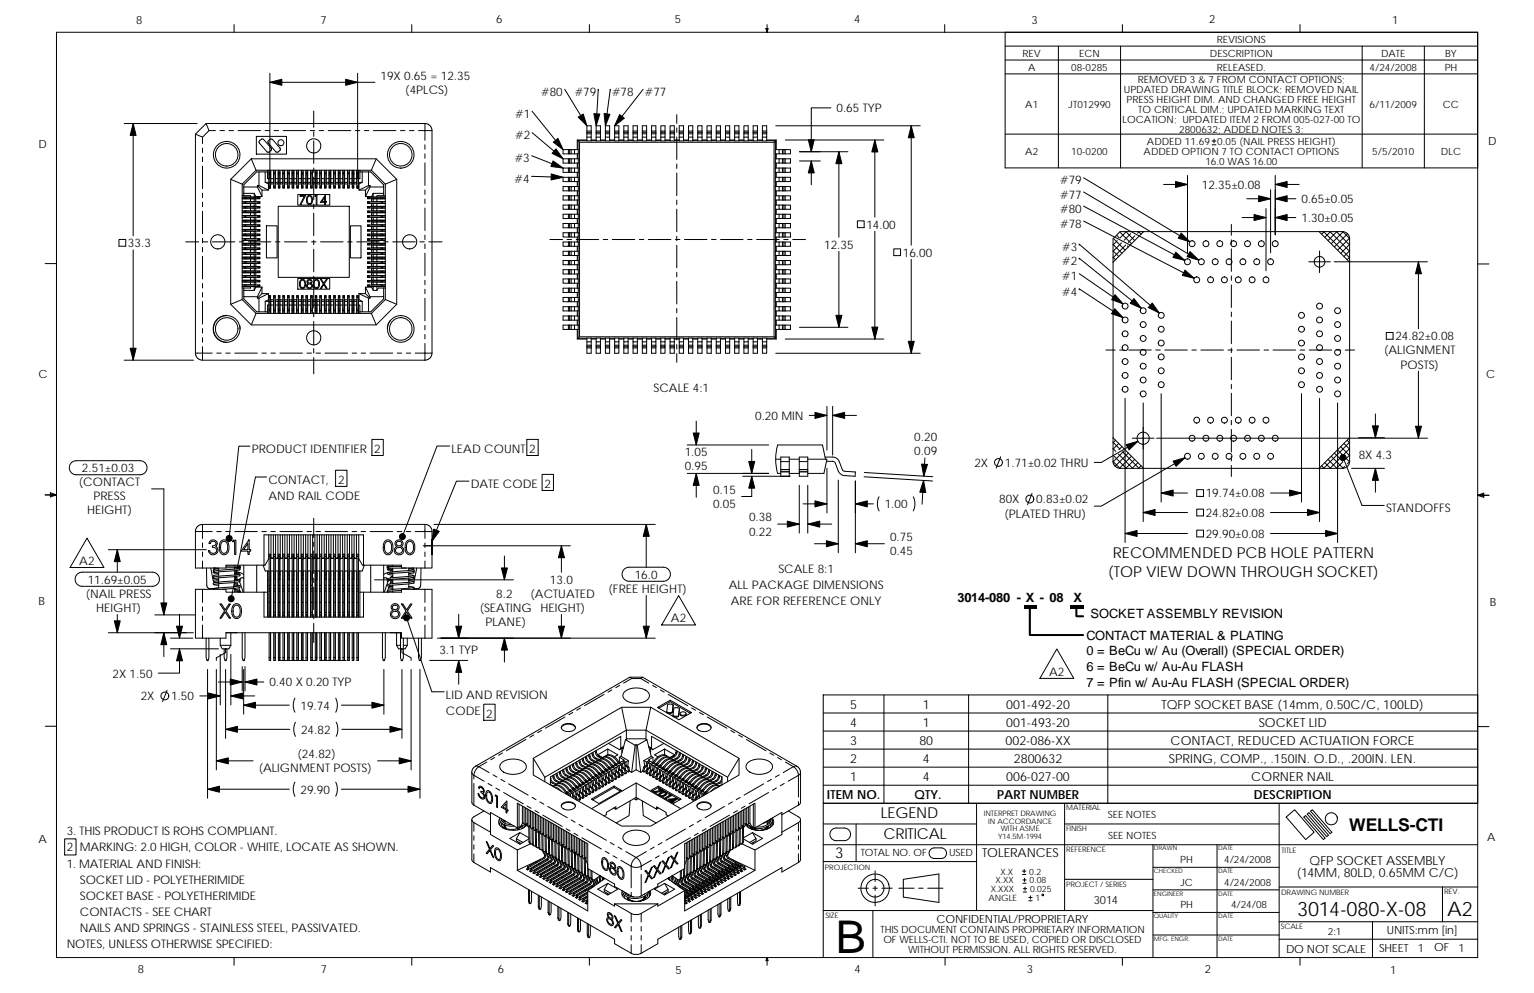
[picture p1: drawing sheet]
<svg xmlns="http://www.w3.org/2000/svg" width="432mm" height="279mm" viewBox="0 0 432 279" stroke-linecap="round" stroke-linejoin="round" font-family="sans-serif">
<defs><g id="words">
<text font-size="12.7" x="235.3" y="268.1">B</text>
<g font-size="5.6">
<text x="365.1" y="257.7">3014-080-X-08</text>
<text x="407.3" y="257.7">A2</text>
</g>
<text font-size="4.9" x="379.8" y="234">WELLS-CTI</text>
<g font-size="4.2">
<text x="313.2" y="157.1">RECOMMENDED PCB HOLE PATTERN</text>
<text x="312" y="162.3">(TOP VIEW DOWN THROUGH SOCKET)</text>
<text x="247.9" y="230.1">LEGEND</text>
<text x="248.7" y="236.1">CRITICAL</text>
<text x="235.1" y="241.5">3</text>
</g>
<g font-size="3.6">
<text x="269.5" y="169.3">3014-080 - X - 08</text>
<text x="302.2" y="169.3">X</text>
<text x="306.9" y="173.9">SOCKET ASSEMBLY REVISION</text>
<text x="305.8" y="180">CONTACT MATERIAL &amp; PLATING</text>
<text x="305.8" y="184.4">0 = BeCu w/ Au (Overall) (SPECIAL ORDER)</text>
<text x="305.8" y="188.8">6 = BeCu w/ Au-Au FLASH</text>
<text x="305.8" y="193.3">7 = Pfin w/ Au-Au FLASH (SPECIAL ORDER)</text>
</g>
<g font-size="3.5">
<text x="239.3" y="199.4">5</text>
<text x="259.8" y="199.4">1</text>
<text x="283.2" y="199.4">001-492-20</text>
<text x="326.9" y="199.4">TQFP SOCKET BASE (14mm, 0.50C/C, 100LD)</text>
<text x="239.3" y="204.5">4</text>
<text x="239.3" y="209.6">3</text>
<text x="258.8" y="209.6">80</text>
<text x="259.8" y="204.5">1</text>
<text x="283" y="209.6">002-086-XX</text>
<text x="283.2" y="204.5">001-493-20</text>
<text x="329.5" y="209.6">CONTACT, REDUCED ACTUATION FORCE</text>
<text x="354.3" y="204.5">SOCKET LID</text>
<text x="239.3" y="214.6">2</text>
<text x="259.8" y="214.6">4</text>
<text x="285.4" y="214.6">2800632</text>
<text x="329.1" y="214.6">SPRING, COMP., .150IN. O.D., .200IN. LEN.</text>
<text x="239.3" y="219.7">1</text>
<text x="259.8" y="219.7">4</text>
<text x="283.2" y="219.7">006-027-00</text>
<text x="352.2" y="219.7">CORNER NAIL</text>
<text x="232.8" y="224.8">ITEM NO.</text>
<text x="257.4" y="224.8">QTY.</text>
<text x="280.7" y="224.8">PART NUMBER</text>
<text x="353" y="224.8">DESCRIPTION</text>
<text x="276.4" y="241.2">TOLERANCES</text>
<text x="368.6" y="243.3">QFP SOCKET ASSEMBLY</text>
<text x="365" y="246.8">(14MM, 80LD, 0.65MM C/C)</text>
</g>
<g font-size="3.3">
<text x="107.1" y="22.4">19X 0.65 = 12.35</text>
<text x="114.1" y="26.4">(4PLCS)</text>
<text x="152.4" y="27">#80</text>
<text x="161.8" y="27">#79</text>
<text x="172.3" y="27">#78</text>
<text x="181.5" y="27">#77</text>
<text x="145" y="33.2">#1</text>
<text x="235.5" y="31.6">0.65 TYP</text>
<text x="145" y="39.2">#2</text>
<text x="144.9" y="45.7">#3</text>
<text x="144.9" y="51.5">#4</text>
<text x="298.4" y="51.9">#79</text>
<text x="338.3" y="53.1">12.35±0.08</text>
<text x="298.4" y="55.9">#77</text>
<text x="298.4" y="59.9">#80</text>
<text x="366.4" y="57.2">0.65±0.05</text>
<text x="243.9" y="64.3">14.00</text>
<text x="298.4" y="64.1">#78</text>
<text x="366.4" y="62.5">1.30±0.05</text>
<text x="36" y="69.6">33.3</text>
<text x="232" y="70">12.35</text>
<text x="299" y="70.6">#3</text>
<text x="254.1" y="72.2">16.00</text>
<text x="299" y="74.5">#2</text>
<text x="299" y="78.9">#1</text>
<text x="299" y="83.2">#4</text>
<text x="392.8" y="95.8">24.82±0.08</text>
<text x="389.6" y="99.7">(ALIGNMENT</text>
<text x="394.3" y="103.7">POSTS)</text>
<text x="183.9" y="110.3">SCALE 4:1</text>
<text x="212.6" y="118.1">0.20 MIN</text>
<text x="257.4" y="124.1">0.20</text>
<text x="70.8" y="127.4">PRODUCT IDENTIFIER</text>
<text x="105.4" y="127.4">2</text>
<text x="127.1" y="127.4">LEAD COUNT</text>
<text x="149" y="127.4">2</text>
<text x="192.7" y="128.4">1.05</text>
<text x="257.4" y="128.1">0.09</text>
<text x="274.3" y="131.3">2X</text>
<text x="282.9" y="131.4">1.71±0.02 THRU</text>
<text x="382.5" y="129.1">8X 4.3</text>
<text x="22.2" y="136.8">(CONTACT</text>
<text x="23.1" y="132.8">2.51±0.03</text>
<text x="75.5" y="136.1">CONTACT,</text>
<text x="95.1" y="136.1">2</text>
<text x="132.5" y="137.3">DATE CODE</text>
<text x="153.3" y="137.3">2</text>
<text x="192.7" y="132.4">0.95</text>
<text x="26.3" y="140.8">PRESS</text>
<text x="75.5" y="140.7">AND RAIL CODE</text>
<text x="200.7" y="142.9">0.05</text>
<text x="200.7" y="139">0.15</text>
<text x="249" y="143">1.00</text>
<text x="281.3" y="141.6">80X</text>
<text x="291.7" y="141.7">0.83±0.02</text>
<text x="339.4" y="140">19.74±0.08</text>
<text x="24.5" y="144.8">HEIGHT)</text>
<text x="210.8" y="146.7">0.38</text>
<text x="282.8" y="145.6">(PLATED THRU)</text>
<text x="339.4" y="145.4">24.82±0.08</text>
<text x="390.1" y="144.1">STANDOFFS</text>
<text x="210.8" y="150.7">0.22</text>
<text x="250.5" y="152.3">0.75</text>
<text x="339.4" y="151.3">29.90±0.08</text>
<text x="22.3" y="158.9">A2</text>
<text x="219.1" y="161.2">SCALE 8:1</text>
<text x="250.5" y="156.2">0.45</text>
<text x="24.7" y="164.2">11.69±0.05</text>
<text x="154.8" y="164.2">13.0</text>
<text x="171.3" y="166.8">(FREE HEIGHT)</text>
<text x="178.7" y="162.8">16.0</text>
<text x="205.1" y="165.7">ALL PACKAGE DIMENSIONS</text>
<text x="24.2" y="168.2">(NAIL PRESS</text>
<text x="27.1" y="172.2">HEIGHT)</text>
<text x="135" y="172.3">(SEATING</text>
<text x="139.7" y="168.3">8.2</text>
<text x="149.4" y="168.2">(ACTUATED</text>
<text x="152.1" y="172.1">HEIGHT)</text>
<text x="205.7" y="170.2">ARE FOR REFERENCE ONLY</text>
<text x="136.7" y="176.2">PLANE)</text>
<text x="188.9" y="175.1">A2</text>
<text x="123.7" y="184.1">3.1 TYP</text>
<text x="31.7" y="190.6">2X 1.50</text>
<text x="295.3" y="190.1">A2</text>
<text x="39.6" y="197">2X</text>
<text x="48.2" y="197.1">1.50</text>
<text x="75.8" y="193.1">0.40 X 0.20 TYP</text>
<text x="125.5" y="196.6">LID AND REVISION</text>
<text x="84.6" y="199.7">19.74</text>
<text x="125.5" y="201.1">CODE</text>
<text x="136.8" y="201.9">2</text>
<text x="84.8" y="206.4">24.82</text>
<text x="83.8" y="213.3">(24.82)</text>
<text x="72.8" y="217.3">(ALIGNMENT POSTS)</text>
<text x="84.6" y="223.3">29.90</text>
<text x="18.8" y="235">3. THIS PRODUCT IS ROHS COMPLIANT.</text>
<text x="18.8" y="239.6">2 MARKING: 2.0 HIGH, COLOR - WHITE, LOCATE AS SHOWN.</text>
<text x="18.8" y="244.1">1. MATERIAL AND FINISH:</text>
<text x="22.5" y="248.6">SOCKET LID - POLYETHERIMIDE</text>
<text x="22.5" y="253.2">SOCKET BASE - POLYETHERIMIDE</text>
<text x="22.5" y="257.7">CONTACTS - SEE CHART</text>
<text x="22.5" y="262.2">NAILS AND SPRINGS - STAINLESS STEEL, PASSIVATED.</text>
<text x="18.8" y="266.8">NOTES, UNLESS OTHERWISE SPECIFIED:</text>
</g>
<g font-size="3.2">
<text x="38.3" y="6.7">8</text>
<text x="90.2" y="6.8">7</text>
<text x="139.7" y="6.5">6</text>
<text x="189.9" y="6.5">5</text>
<text x="240.4" y="6.6">4</text>
<text x="290.4" y="6.7">3</text>
<text x="340.4" y="6.6">2</text>
<text x="391.8" y="6.7">1</text>
<text x="10.9" y="41.6">D</text>
<text x="418.9" y="40.7">D</text>
<text x="10.8" y="106.3">C</text>
<text x="418.4" y="106.4">C</text>
<text x="10.8" y="170.2">B</text>
<text x="419.4" y="170.6">B</text>
<text x="10.8" y="237.2">A</text>
<text x="418.6" y="236.8">A</text>
<text x="307.9" y="254.3">3014</text>
<text x="263.6" y="259.7">CONFIDENTIAL/PROPRIETARY</text>
<text x="390.4" y="262.8">UNITS:mm [in]</text>
<text x="362" y="268.2">DO NOT SCALE</text>
<text x="388.2" y="267.8">SHEET</text>
<text x="399.1" y="267.8">1</text>
<text x="403.7" y="267.7">OF</text>
<text x="410.5" y="267.8">1</text>
<text x="38.8" y="273.9">8</text>
<text x="90.3" y="273.9">7</text>
<text x="140.2" y="273.8">6</text>
<text x="190.1" y="273.9">5</text>
<text x="240.5" y="273.8">4</text>
<text x="289" y="273.9">3</text>
<text x="339.1" y="273.9">2</text>
<text x="391.4" y="274.2">1</text>
</g>
<g font-size="2.8">
<text x="287.8" y="16">REV</text>
<text x="303.7" y="16">ECN</text>
<text x="340.6" y="16">DESCRIPTION</text>
<text x="342.5" y="12.1">REVISIONS</text>
<text x="388.8" y="16">DATE</text>
<text x="406.8" y="16">BY</text>
<text x="289.4" y="19.9">A</text>
<text x="301.5" y="19.9">08-0285</text>
<text x="320.3" y="23.3">REMOVED 3 &amp; 7 FROM CONTACT OPTIONS;</text>
<text x="342.5" y="19.9">RELEASED.</text>
<text x="385.5" y="19.9">4/24/2008</text>
<text x="406.7" y="19.9">PH</text>
<text x="316.3" y="26.1">UPDATED DRAWING TITLE BLOCK; REMOVED NAIL</text>
<text x="317.1" y="28.9">PRESS HEIGHT DIM. AND CHANGED FREE HEIGHT</text>
<text x="288.6" y="30.4">A1</text>
<text x="300.7" y="30.4">JT012990</text>
<text x="316" y="34.6">LOCATION; UPDATED ITEM 2 FROM 005-027-00 TO</text>
<text x="320.4" y="31.7">TO CRITICAL DIM.; UPDATED MARKING TEXT</text>
<text x="385.5" y="30.4">6/11/2009</text>
<text x="406.1" y="30.4">CC</text>
<text x="322.9" y="40.7">ADDED 11.69</text>
<text x="331.9" y="37.4">2800632; ADDED NOTES 3;</text>
<text x="342.6" y="40.7">0.05 (NAIL PRESS HEIGHT)</text>
<text x="288.6" y="43.6">A2</text>
<text x="301.5" y="43.6">10-0200</text>
<text x="321.9" y="43.6">ADDED OPTION 7 TO CONTACT OPTIONS</text>
<text x="339.3" y="46.4">16.0 WAS 16.00</text>
<text x="386.3" y="43.6">5/5/2010</text>
<text x="405.6" y="43.6">DLC</text>
<text x="311.9" y="230.2">SEE NOTES</text>
<text x="311.9" y="236.1">SEE NOTES</text>
<text x="242.3" y="241">TOTAL NO. OF</text>
<text x="267.2" y="241">USED</text>
<text x="332.2" y="242.7">PH</text>
<text x="344.6" y="242.7">4/24/2008</text>
<text x="332.2" y="249.3">JC</text>
<text x="344.6" y="249.3">4/24/2008</text>
<text x="332.3" y="255.4">PH</text>
<text x="346.5" y="255.4">4/24/08</text>
<text x="247.9" y="262.6">THIS DOCUMENT CONTAINS PROPRIETARY INFORMATION</text>
<text x="373.8" y="263.1">2:1</text>
<text x="248.7" y="265.4">OF WELLS-CTI. NOT TO BE USED, COPIED OR DISCLOSED</text>
<text x="255.6" y="268.2">WITHOUT PERMISSION. ALL RIGHTS RESERVED.</text>
</g>
<g font-size="2.5">
<text x="278.9" y="251">X.XXX</text>
<text x="280.2" y="248.5">X.XX</text>
<text x="281.6" y="246.1">X.X</text>
<text x="289.7" y="246.1">0.2</text>
<text x="289.8" y="248.5">0.08</text>
<text x="290" y="251">0.025</text>
<text x="278.2" y="253.5">ANGLE</text>
<text x="291.5" y="253.5">1</text>
</g>
<g font-size="2.1">
<text x="277" y="229.7">INTERPRET DRAWING</text>
<text x="278.2" y="231.8">IN ACCORDANCE</text>
<text x="281.7" y="233.9">WITH ASME</text>
<text x="300.1" y="234">FINISH</text>
<text x="300.1" y="228">MATERIAL</text>
<text x="281" y="236">Y14.5M-1994</text>
<text x="300.1" y="239.6">REFERENCE</text>
<text x="360.7" y="239.9">TITLE</text>
<text x="232.2" y="244.7">PROJECTION</text>
<text x="300.1" y="249.6">PROJECT / SERIES</text>
<text x="360.6" y="251.8">DRAWING NUMBER</text>
<text x="406.5" y="251.6">REV.</text>
<text x="232.4" y="258.4">SIZE</text>
<text x="360.5" y="261.4">SCALE</text>
</g>
<g font-size="1.8">
<text x="324.8" y="239.2">DRAWN</text>
<text x="342.9" y="239.2">DATE</text>
<text x="324.8" y="245.7">CHECKED</text>
<text x="342.9" y="245.7">DATE</text>
<text x="324.8" y="252">ENGINEER</text>
<text x="342.9" y="252">DATE</text>
<text x="324.8" y="258.3">QUALITY</text>
<text x="342.9" y="258.3">DATE</text>
<text x="324.8" y="264.8">MFG. ENGR.</text>
<text x="342.9" y="264.8">DATE</text>
</g>
</g></defs>
<g fill="none" stroke="#000" stroke-width=".28">
<path d="M15.9 9.1h400v260.3h-400zM65.9 6.9v2.2M115.9 6.9v2.2M165.9 6.9v2.2M215.6 8h.6l-.3 1.1zM215.7 8l.2 1.1M215.9 6.9v2.2M216 8l-.1 1.1M265.9 6.9v2.2M282.9 13h133M282.9 16.9h133M282.9 9.1h133v38.1h-133z"/>
<path d="M297.9 13v34.2M315.4 13v34.2M315.9 6.9v2.2M365.9 6.9v2.2M383.4 13v34.2M400.9 13v34.2M34.9 34.8h20.6M37.5 34.8v31.5M55 37.7v61.7M55 37.7l2 .9M57 38.6v1.8M58 34.8l-3 2.9"/>
<path d="M58.8 36.7h1.8M58.8 36.7l-1.8 1.9M61.9 36.7h1.3M64.5 36.7h1.2M67 36.7h6.3M72.2 38.4h8.4v5h-8.4zM73 39.6l.7-.5 .4 .1 2.2 2.5v.7l-.7 .4h-.4l-2.2-2.6zM74.6 36.7h1.3M75.5 39.6l.7-.5 .4 .1 2.2 2.5v.7l-.7 .4h-.4l-2.2-2.6zM76 23.2h29.5M76 20.6v29.7M77.2 36.7h1.2"/>
<path d="M79.7 36.7h6.3M87.3 36.7h1.3M88.3 31.2v4.6M88.3 37.1v1.3M88.3 39.6v6.4M89.9 36.7h1.2M92.4 36.7h6.3M100 36.7h1.3M100.7 20.6v29.7M102.6 36.7h1.2M105.1 36.7h6.3M112.7 36.7h1.3"/>
<path d="M115.3 36.7h1.2M117.8 36.7h1.8M119.6 34.8v1.9M119.6 36.7h2M119.6 36.7v2.8M119.6 34.8l.8 .1 .7 .5 .4 .6 .1 .7M119.6 34.8h-61.6l.8 1.9M121.6 36.7v62.7M149.8 31.3l8.7 10.8M149.8 37.3l8.7 7.4M159 25.1l6.2 10.3M162.7 39.6v2.5"/>
<path d="M162.7 39.6l.4 .4M162.7 39.6h2.5M165.2 37.7v.9M165.2 37.7h1.2M165.2 38.6v1h1.2v-1M165.2 35.4v1.5M165.2 35.4h1.2v1.5M165.2 36.9v.3M165.2 36.9h1.2M165.2 37.2v.5M165.2 39.4h-2.7v2.7M165.2 37.2h1.2"/>
<path d="M166.4 37.7v.9h-1.2M166.4 39.6h1.4M166.4 36.9v.3M166.4 39.4h1.4M166.4 37.2v.5M167.8 37.7v.9M167.8 37.7h1.2M167.8 38.6v1h1.2v-1M167.8 35.4v1.5M167.8 35.4h1.2v1.5M167.8 36.9v.3M167.8 36.9h1.2"/>
<path d="M167.8 37.2v.5M167.8 37.2h1.2M168.4 25.1h.1M168.4 25.1l-.6 10.3M169 39.6h1.4M169 37.7v.9h-1.2M169 36.9v.3M169 37.2v.5M169 39.4h1.4M170.4 37.7h1.2M170.4 35.4h1.2v1.5M170.4 37.7v.9"/>
<path d="M170.4 38.6v1h1.2v-1M170.4 35.4v1.5M170.4 36.9h1.2M170.4 36.9v.3M170.4 37.2h1.2M170.4 37.2v.5M171.6 39.6h1.4M171.6 37.7v.9h-1.2M171.6 36.9v.3M171.6 37.2v.5M171.6 39.4h1.4M171.8 25.1h.1"/>
<path d="M171.8 25.1l-1.4 10.3M173 37.7h1.2M173 35.4h1.2v1.5M173 36.9h1.2M173 37.7v.9M173 36.9v.3M173 35.4v1.5M173 37.2v.5M173 38.6h1.2M173 38.6v1h1.2v-1M173 37.2h1.2M174.2 39.6h1.4"/>
<path d="M174.2 37.7v.9M174.2 36.9v.3M174.2 37.2v.5M174.2 39.4h1.4M175.6 36.9v.3M175.6 36.9h1.2M175.6 36.9v-1.5h1.2v1.5M175.6 37.7v.9M175.6 38.6v1h1.2v-1M175.6 37.7h1.2M175.6 37.2v.5M175.6 37.2h1.2"/>
<path d="M176.8 39.6h1.4M176.8 36.9v.3M176.8 37.7v.9h-1.2M176.8 37.2v.5M176.8 39.4h1.4M178.2 36.9v.3M178.2 36.9h1.2M178.2 37.7v.9M178.2 38.6v1h1.2v-1M178.2 36.9v-1.5h1.2v1.5M178.2 37.7h1.2M178.2 37.2v.5"/>
<path d="M178.2 37.2h1.2M179.4 39.6h1.4M179.4 36.9v.3M179.4 37.7v.9h-1.2M179.4 37.2v.5M179.4 39.4h1.4M180.8 37.7h1.2M180.8 37.7v.9M180.8 38.6h1.2M180.8 38.6v1h1.2v-1M180.8 36.9h1.2M180.8 36.9v.3"/>
<path d="M180.8 36.9v-1.5h1.2v1.5M180.8 37.2h1.2M180.8 37.2v.5M181 25.1l-8 10.3M182 37.7v.9M182 39.6h1.4M182 36.9v.3M182 37.2v.5M182 39.4h1.4M183.4 37.7h1.2M183.4 36.9h1.2M183.4 37.7v.9"/>
<path d="M183.4 36.9v.3M183.4 38.6v1h1.2v-1M183.4 36.9v-1.5h1.2v1.5M183.4 37.2h1.2M183.4 37.2v.5M184.6 37.7v.9h-1.2M184.6 36.9v.3M184.6 39.6h1.4M184.6 37.2v.5M184.6 39.4h1.4M186 37.7h1.2M186 37.7v.9"/>
<path d="M186 36.9v-1.5h1.2v1.5M186 38.6v1h1.2v-1M187.2 37.7v.9h-1.2M187.2 36.9h-1.2v.3M187.2 36.9v.3M187.2 39.6h1.4M187.2 37.2h-1.2v.5M187.2 37.2v.5M187.2 39.4h1.4M188.6 37.7h1.2M188.6 37.7v.9M188.6 36.9v-1.5h1.2v1.5"/>
<path d="M188.6 38.6v1h1.2v-1M189.8 37.7v.9h-1.2M189.8 36.9h-1.2v.3M189.8 36.9v.3M189.8 39.6h1.4M189.8 37.2h-1.2v.5M189.8 37.2v.5M189.8 39.4h1.4M190.5 32.3v2.4M190.5 36v1.3M190.5 38.5v6.4M191.2 36.9h1.2"/>
<path d="M191.2 36.9v.3M191.2 37.7h1.2M191.2 37.7v.9M191.2 36.9v-1.5h1.2v1.5M191.2 38.6v1h1.2v-1M191.2 37.2h1.2M191.2 37.2v.5M192.4 36.9v.3M192.4 37.7v.9h-1.2M192.4 39.6h1.4M192.4 37.2v.5M192.4 39.4h1.4"/>
<path d="M193.8 36.9v-1.5h1.2v1.5M193.8 38.6h1.2v1h-1.2zM195 36.9h-1.2v.3M195 36.9v.3M195 37.7h-1.2v.9M195 37.7v.9M195 39.6h1.4M195 37.2h-1.2v.5M195 37.2v.5M195 39.4h1.4M196.4 36.9v-1.5h1.2v1.5M196.4 38.6v1h1.2v-1"/>
<path d="M196.4 37.7h1.2M196.4 38.6h1.2M196.4 37.7v.9M197.6 36.9h-1.2v.3M197.6 36.9v.3M197.6 39.6h1.4M197.6 37.7v.9M197.6 37.2h-1.2v.5M197.6 37.2v.5M197.6 39.4h1.4M199 37.7h1.2M199 37.7v.9"/>
<path d="M199 36.9v-1.5h1.2v1.5M199 38.6v1h1.2v-1M200.2 37.7v.9h-1.2M200.2 36.9h-1.2v.3M200.2 36.9v.3M200.2 39.6h1.4M200.2 37.2h-1.2v.5M200.2 37.2v.5M200.2 39.4h1.4M201.6 37.7h1.2M201.6 37.7v.9M201.6 36.9v-1.5h1.2v1.5"/>
<path d="M201.6 38.6v1h1.2v-1M202.8 37.7v.9h-1.2M202.8 36.9h-1.2v.3M202.8 36.9v.3M202.8 39.6h1.4M202.8 37.2h-1.2v.5M202.8 37.2v.5M202.8 39.4h1.4M204.2 37.7h1.2M204.2 38.6h1.2M204.2 37.7v.9M204.2 38.6v1h1.2v-1"/>
<path d="M204.2 36.9v-1.5h1.2v1.5M205.4 37.7v.9M205.4 36.9h-1.2v.3M205.4 36.9v.3M205.4 39.6h1.4M205.4 37.2h-1.2v.5M205.4 37.2v.5M205.4 39.4h1.4M206.8 37.7h1.2M206.8 37.7v.9M206.8 36.9h1.2M206.8 36.9v.3"/>
<path d="M206.8 38.6v1h1.2v-1M206.8 36.9v-1.5h1.2v1.5M206.8 37.2h1.2M206.8 37.2v.5M208 37.7v.9h-1.2M208 36.9v.3M208 39.6h1.4M208 37.2v.5M208 39.4h1.4M209.4 38.6h1.2M209.4 38.6v1h1.2v-1M209.4 36.9v-1.5h1.2v1.5"/>
<path d="M209.4 37.7h1.2M209.4 37.7v.9M210.6 36.9h-1.2v.3M210.6 36.9v.3M210.6 39.6h1.4M210.6 37.7v.9M210.6 37.2h-1.2v.5M210.6 37.2v.5M210.6 39.4h1.4M212 38.6h1.2M212 38.6v1h1.2v-1M212 37.7h1.2"/>
<path d="M212 36.9h1.2M212 37.7v.9M212 36.9v.3M212 36.9v-1.5h1.2v1.5M212 37.2h1.2M212 37.2v.5M213.2 37.7v.9M213.2 36.9v.3M213.2 39.6h1.4M213.2 37.2v.5M213.2 39.4h1.4M214.6 36.9h1.2"/>
<path d="M214.6 36.9v.3M214.6 37.7h1.2M214.6 37.2h1.2M214.6 37.7v.9M214.6 36.9v-1.5h1.2v1.5M214.6 37.2v.5M214.6 38.6v1h1.2v-1M215.8 36.9v.3M215.8 39.6h2.5M215.8 37.7v.9h-1.2M215.8 37.2v.5M215.8 39.4h2.7v2.7"/>
<path d="M218.3 39.6v2.5M218.3 39.6l-.4 .4M218.4 35.4h40.6M221 39.4h27.8M233.9 30.4h-5.5v12.3M246.3 39.4v21.7M256.5 35.4v33.6M282.9 20.8h133M282.9 37.7h133M341.2 39.7h1.1M341.7 39.1v1.1M57 41.7v1.2"/>
<path d="M57 44.2v1.3M57 46.7v6.4M57 54.4v1.2M57 56.9v1.3M57 59.4v6.4M64.9 50.5l5.8-5.8h35.2l5.8 5.8v35.1l-5.8 5.8h-35.2l-5.8-5.8zM68.2 55.1h2.3v.3M68.2 55.9h.7M68.2 55.5h.7M68.2 51.8v32.5l-3.3 1.3M68.2 56.8h.7M68.2 57.2h.7"/>
<path d="M68.2 59.8h.7M68.2 59.4h.7M68.2 58.5h3.8M68.2 59.4h3.8M68.2 59.9h2.3M68.2 58.1h.7M68.2 58.5h.7M68.2 55.4h3.8M68.2 56.7h3.8M68.2 55.9h3.8M68.2 57.3h2.3M68.2 58h3.8"/>
<path d="M68.6 52.6h3.9M68.9 55.9h.2M68.9 55.5h.2M68.9 56.8h.2M68.9 57.2h.2M68.9 59.8h.2M68.9 59.4h.2M68.9 55.5v.4M68.9 59.4v.4M68.9 58.1v.4M68.9 58.5h.2M68.9 58.1h.2"/>
<path d="M68.9 56.8v.4M69.1 55.9h3.5M69.1 55.5h3.5M69.1 56.8h3.5M69.1 57.2h3.5M69.1 55.5v.4M69.1 59.4v.4M69.1 59.8h3.5M69.1 59.4h3.5M69.1 58.1v.4M69.1 58.1h3.5M69.1 58.5h3.5"/>
<path d="M69.1 56.8v.4M69.5 55.4v.1M69.5 55.9h.1M69.5 56.7v.1M69.5 57.2v.1M69.5 58v.1M69.5 58.5h.1M69.5 59.4h.1M69.5 59.8v.1M70.5 59.9h1.1v.7M70.5 58.5v.9M70.5 59.9v.7"/>
<path d="M70.5 57.3h1.1v.7M70.5 55.9v.8M70.5 57.3v.7M70.7 44.7l1.4 3.2M71.6 59.9h.4v.7M71.6 58.5v.9M71.6 54.4v1M71.6 57.3h.4v.7M71.6 55.9v.8M72 55.9v.9M72 57.2v.1M72 58v.1"/>
<path d="M72 58.5v.9M72 59.8v.1M72 55.3v.2M72.1 47.9h32.4M72.1 47.9l-3.9 3.9-3.3-1.3M72.5 52.2h.4M72.5 52.2v.4M72.5 52.6l1.2 2.7h-1.7l-.4-.9h-3M72.5 52.2l1.2 1.3v1.8M72.6 55.9h.2M72.6 55.5h.2M72.6 56.8h.2"/>
<path d="M72.6 57.2h.2M72.6 59.8h.2M72.6 59.4h.2M72.6 55.5v.4M72.6 59.4v.4M72.6 58.1v.4M72.6 58.5h.2M72.6 58.1h.2M72.6 56.8v.4M72.8 55.5h.3v.4h-.3M72.8 56.8h.3v.4h-.3M72.8 59.4h.3v.4h-.3"/>
<path d="M72.8 55.5v.4M72.8 59.4v.4M72.8 58.1v.4M72.8 58.1h.3v.4h-.3M72.8 56.8v.4M72.9 48.4h-.6l-3.7 3.6v3.1M72.9 52.2l2.7 1.3M73.7 53.5h1.9M74.7 51.3l.9 .5M74.7 51.3v-2.9h-1.8v3.8M74.7 51.3h1M74.7 48.4h.6"/>
<path d="M75.6 51.8v1.7M75.6 51.8h.2M75.7 47.9v2.4h-.4v-2.4M75.7 50.3v1.5M75.7 49.2h.1M75.8 52.3v.3M75.8 48.7v.2M75.8 52.6v.3h.4v-.3M75.8 47.9v.8M75.8 48.9v3.4M75.8 48.7h.4M75.8 52.6h.4"/>
<path d="M75.8 52.3h.4M75.8 48.9h.4M75.9 52.9l.1-.1v.1M75.9 52.8l.2 .1M76.2 52.3v.3M76.2 48.7v.2M76.2 47.9v.8M76.2 48.9v3.4M76.2 51.8h.9M76.2 49.2h.1M76.2 47.9v3.9M76.2 51.3h.8"/>
<path d="M77 47.9v2.4h-.8M77 50.3v1.5M77 49.2h.1M77.1 48.7h.4v.2h-.4M77.1 52.6h.4M77.1 52.3h.4M77.1 52.3v.3M77.1 48.7v.2M77.1 52.6v.3h.4v-.3M77.1 47.9v.8M77.1 48.9v3.4M77.5 52.3v.3"/>
<path d="M77.5 51.8h.1M77.5 49.2h.1M77.5 47.9v4.4M77.5 50.3h.8M78.3 47.9v3.9M78.3 51.3h-.8v.5h.8M78.3 51.8h.1M78.3 49.2h.1M78.3 58h20v20h-20zM78.4 48.7h.4M78.4 52.6h.4M78.4 52.3h.4"/>
<path d="M78.4 48.9h.4M78.4 52.3v.3M78.4 48.7v.2M78.4 52.6v.3h.4v-.3M78.4 47.9v.8M78.4 48.9v3.4M78.8 52.3v.3M78.8 48.7v.2M78.8 47.9v.8M78.8 48.9v3.4M78.8 51.8h.1M78.8 49.2h.1"/>
<path d="M78.8 50.3h.8M78.8 47.9v3.4M78.8 51.3v.5h.8M78.8 51.3h.8M79.6 47.9v3.9M79.6 51.8h.1M79.6 49.2h.1M79.7 52.3v.3M79.7 48.7v.2M79.7 52.6v.3h.4v-.3M79.7 47.9v.8M79.7 48.9v3.4"/>
<path d="M79.7 48.7h.4v.2h-.4M79.7 52.6h.4M79.7 52.3h.4M80.1 52.3v.3M80.1 51.8h.9M80.1 49.2h.1M80.1 47.9v4.4M80.1 51.3h.8M80.9 49.2h.1M81 48.7h.4M81 52.6h.4M81 52.3h.4"/>
<path d="M81 48.9h.4M81 48.7l-.1-.8v2.4h-.8M81 52.3v.3M81 48.7v.2M81 48.9v3.4M81 52.6v.3h.4v-.3M81.4 52.3v.3M81.4 48.7v.2M81.4 47.9v.8M81.4 48.9v3.4M81.4 51.8h.9M81.4 49.2h.1"/>
<path d="M81.4 47.9v3.9M81.4 51.3h.8M82.2 47.9v2.4h-.8M82.2 50.3v1.5M82.2 49.2h.1M82.3 52.3v.3M82.3 48.7v.2M82.3 52.6v.3h.4v-.3M82.3 47.9v.8M82.3 48.9v3.4M82.3 48.7h.4v.2h-.4M82.3 52.6h.4"/>
<path d="M82.3 52.3h.4M82.7 52.3v.3M82.7 51.8h.9M82.7 49.2h.1M82.7 47.9v4.4M82.7 51.3h.8M83.5 49.2h.1M83.6 48.7l-.1-.8v2.4h-.8M83.6 52.3v.3M83.6 48.7v.2M83.6 48.9v3.4M83.6 52.6v.3h.4v-.3"/>
<path d="M83.6 48.7h.4M83.6 52.6h.4M83.6 52.3h.4M83.6 48.9h.4M83.8 54.7h9v3h-9zM84 52.3v.3M84 48.7v.2M84 47.9v.8M84 48.9v3.4M84 51.8h.9M84 49.2h.1M84 47.9v3.9"/>
<path d="M84 51.3h.8M84.5 55h1.5l-1.3 2.6-.2-.1 1.1-2.3h-1.1zM84.8 47.9v2.4h-.8M84.8 50.3v1.5M84.8 49.2h.1M84.9 48.7h.4v.2h-.4M84.9 52.6h.4M84.9 52.3h.4M84.9 52.3v.3M84.9 48.7v.2M84.9 52.6v.3h.4v-.3M84.9 47.9v.8"/>
<path d="M84.9 48.9v3.4M85.3 52.3v.3M85.3 51.8h.1M85.3 49.2h.1M85.3 47.9v4.4M85.3 50.3h.8M86.1 51.3h-.8v.5h.8M86.1 47.9l.1 4.4M86.1 51.8h.1M86.1 49.2h.1M86.2 52.3v.3M86.2 52.6v.3h.4v-.3"/>
<path d="M86.2 52.6h.4M86.2 52.3h.4M86.5 55.2a.91 .91 0 0 1 1.2-.1 .91 .91 0 0 1 .3 1.2 .95 .95 0 0 1-.2 1 .95 .95 0 0 1-1.1 .2l-.3-.4-.1-.8zM86.6 52.3v.3M86.6 48.7v.2M86.6 47.9v.8M86.6 48.9v3.4M86.6 48.7h-.4v.2h.4M86.6 51.8h.1M86.6 49.2h.1M86.6 50.3h.8M86.6 47.9v3.4"/>
<path d="M86.6 51.3h.8M86.6 51.3v.5h.8M86.8 55.3l.2-.1a1.12 1.12 0 0 1 .8 1 1.12 1.12 0 0 1-.7 1.1 1.31 1.31 0 0 1-.3-2zM87.4 47.9v3.9M87.4 51.8h.1M87.4 49.2h.1M87.5 52.3v.3M87.5 48.7v.2M87.5 52.6v.3h.4v-.3M87.5 47.9v.8M87.5 48.9v3.4M87.5 48.7h.4v.2h-.4"/>
<path d="M87.5 52.6h.4M87.5 52.3h.4M87.9 52.3v.3M87.9 51.8h.1M87.9 49.2h.1M87.9 47.9v4.4M87.9 50.3h.8M88.3 47.3v1.2M88.3 49.8v6.4M88.3 57.4v1.3M88.3 60v6.3M88.7 47.9l.1 4.4"/>
<path d="M88.7 51.3h-.8v.5h.8M88.7 51.8h.1M88.7 49.2h.1M88.8 55h.4v2.5h-.2v-2.3h-.4zM88.8 52.6h.4M88.8 52.3h.4M88.8 52.3v.3M88.8 52.6v.3h.4v-.3M89.2 52.3v.3M89.2 48.7v.2M89.2 48.7h-.4v.2h.4M89.2 47.9v.8"/>
<path d="M89.2 48.9v3.4M89.2 51.8h.9M89.2 49.2h.1M89.2 47.9v3.9M89.2 51.3h.8M90 47.9v2.4h-.8M90 50.3v1.5M90 49.2h.1M90.1 47.9v.8M90.1 52.3v.3M90.1 48.7v.2M90.1 52.6v.3h.4v-.3"/>
<path d="M90.1 48.9v3.4M90.1 48.7h.4v.2h-.4M90.1 52.6h.4M90.1 52.3h.4M90.5 52.3v.3M90.5 51.8h.1M90.5 49.2h.1M90.5 47.9v4.4M90.5 50.3h.8M91.3 47.9l.1 4.4M91.3 51.3h-.8v.5h.8M91.3 51.8h.1"/>
<path d="M91.3 49.2h.1M91.4 52.3v.3M91.4 52.6v.3h.4v-.3M91.4 52.6h.4M91.4 52.3h.4M91.4 55.6v1.1h-.8zM91.5 54.9l.1 1.8h.3v.2h-.3v.6h-.2v-.6h-1.2zM91.8 52.3v.3M91.8 48.7v.2M91.8 47.9v.8M91.8 48.9v3.4M91.8 48.7h-.4v.2h.4"/>
<path d="M91.8 51.8h.9M91.8 49.2h.1M91.8 47.9v3.9M91.8 51.3h.8M92.6 47.9v2.4h-.8M92.6 50.3v1.5M92.6 49.2h.1M92.7 52.3v.3M92.7 48.7v.2M92.7 52.6v.3h.4v-.3M92.7 47.9v.8M92.7 48.9v3.4"/>
<path d="M92.7 48.7h.4v.2h-.4M92.7 52.6h.4M92.7 52.3h.4M93.1 52.3v.3M93.1 51.8h.9M93.1 49.2h.1M93.1 47.9v4.4M93.1 51.3h.8M93.9 47.9v2.4h-.8M93.9 50.3v1.5M93.9 49.2h.1M94 52.3v.3"/>
<path d="M94 48.7v.2M94 52.6v.3h.4v-.3M94 47.9v.8M94 48.9v3.4M94 48.7h.4v.2h-.4M94 52.6h.4M94 52.3h.4M94.4 52.3v.3M94.4 47.9v4.4M94.4 51.8h.1M94.4 49.2h.1M94.4 50.3h.8"/>
<path d="M95.2 51.3h-.8v.5h.8M95.2 47.9v3.9M95.2 51.8h.1M95.2 49.2h.1M95.3 52.3v.3M95.3 48.7v.2M95.3 52.6v.3h.4v-.3M95.3 47.9v.8M95.3 48.9v3.4M95.3 48.7h.4v.2h-.4M95.3 52.6h.4M95.3 52.3h.4"/>
<path d="M95.7 52.3v.3M95.7 51.8h.9M95.7 49.2h.1M95.7 47.9v4.4M95.7 51.3h.8M96.5 47.9v2.4h-.8M96.5 50.3v1.5M96.5 49.2h.1M96.6 48.7h.4v.2h-.4M96.6 52.6h.4M96.6 52.3h.4M96.6 52.3v.3"/>
<path d="M96.6 48.7v.2M96.6 52.6v.3h.4v-.3M96.6 47.9v.8M96.6 48.9v3.4M97 52.3v.3M97 51.8h.1M97 49.2h.1M97 47.9v4.4M97 50.3h.8M97.8 51.3h-.8v.5h.8M97.8 47.9v3.9M97.8 51.8h.1"/>
<path d="M97.8 49.2h.1M97.9 52.3v.3M97.9 48.7v.2M97.9 47.9v.8M97.9 48.9v3.4M97.9 52.6v.3h.4v-.3M97.9 48.7h.4v.2h-.4M97.9 52.6h.4M97.9 52.3h.4M98.3 52.3v.3M98.3 51.8h.1M98.3 49.2h.1"/>
<path d="M98.3 47.9v4.4M98.3 50.3h.8M99.1 47.9v3.9M99.1 51.3h-.8v.5h.8M99.1 51.8h.1M99.1 49.2h.1M99.2 52.3v.3M99.2 48.7v.2M99.2 52.6v.3h.4v-.3M99.2 47.9v.8M99.2 48.9v3.4M99.2 48.7h.4v.2h-.4"/>
<path d="M99.2 52.6h.4M99.2 52.3h.4M99.6 52.3v.3M99.6 51.8h.1M99.6 49.2h.1M99.6 47.9v4.4M99.6 50.3h.8M100.4 47.9v3.9M100.4 51.3h-.8v.5h.8M100.4 51.8h.1M100.4 49.2h.1M100.5 52.3v.3"/>
<path d="M100.5 52.6v.3h.4v-.3M100.5 47.9v.8M100.5 48.9v3.4M100.5 48.7v.2M100.5 48.7h.4M100.5 52.6h.4M100.5 52.3h.4M100.5 48.9h.4M100.6 52.9l.1-.1v.1M100.6 52.8l.2 .1M100.9 52.3v.3M100.9 47.9v.8"/>
<path d="M100.9 48.9v3.4M100.9 48.7v.2M100.9 51.8h.1M100.9 49.2h.1M100.9 51.3h1.1M100.9 47.9v3.4M100.9 51.3l.1 .5M101 51.8v1.7l2.7-1.3M101.3 47.9v2.4h-.4M101.3 48.4h3.1l3.6 3.6v3.1M102 51.3l-1 .5M102 48.4v2.9"/>
<path d="M103.7 52.2h.5M103.7 48.4v3.8M103.8 58.1h.3M103.8 58.5h.3M103.8 58.1h-.3v.4h.3M103.8 56.8h.3M103.8 57.2h.3M103.8 56.8h-.3v.4h.3M103.8 55.9h.3M103.8 55.5h.3M103.8 59.8h.3M103.8 59.4h.3"/>
<path d="M103.8 55.5h-.3v.4h.3M103.8 59.4h-.3v.4h.3M103.8 56.8v.4M103.8 58.1v.4M103.8 55.5v.4M103.8 59.4v.4M104.1 58.1h3.4M104.1 58.5h3.4M104.1 56.8h3.4M104.1 57.2h3.4M104.1 55.9h3.4M104.1 55.5h3.4"/>
<path d="M104.1 59.8h3.4M104.1 59.4h3.4M104.1 56.8v.4M104.1 58.1v.4M104.1 55.5v.4M104.1 59.4v.4M104.2 52.6l-1.3 2.7v-1.8h-1.9M104.2 52.6h3.8M104.2 52.2v.4M104.2 52.2l-1.3 1.3M104.5 47.9l4 3.9M104.6 57.3v.7h.5"/>
<path d="M104.6 58.5v.9h.5M104.6 59.9v.7h.5M104.6 57.3h3.9M104.6 58.5h3.9M104.6 59.9h3.9M104.6 55.3v.2M104.6 55.9v.8h.5M104.6 55.9h3.9M104.6 55.9h.1M104.6 56.7v.1M104.6 57.2v.1M104.6 58v.1"/>
<path d="M104.6 58.5h.1M104.6 59.4h.1M104.6 59.8v.1M105.1 54.4h2.9M105.1 54.4l-.5 .9h-1.7M105.1 58.5v.9M105.1 59.9v.7M105.1 59.4h3.4M105.1 54.4v1h-.5M105.1 55.9v.8M105.1 57.3v.7M105.1 56.7h3.4"/>
<path d="M105.1 58h3.4M105.9 44.7l-1.4 3.2M106.1 58.5v.9M106.1 59.9v.7M106.1 55.4h2.4M106.1 55.9v.8M106.1 57.3v.7M107.1 55.4v.1M107.1 55.9h.1M107.1 56.7v.1M107.1 57.2v.1M107.1 58v.1"/>
<path d="M107.1 58.5h.1M107.1 59.4h.1M107.1 59.8v.1M107.5 58.1h.2M107.5 58.5h.2M107.5 56.8h.2M107.5 57.2h.2M107.5 56.8v.4M107.5 58.1v.4M107.5 55.9h.2M107.5 55.5h.2M107.5 59.8h.2"/>
<path d="M107.5 59.4h.2M107.5 55.5v.4M107.5 59.4v.4M107.7 58.1h.8M107.7 58.5h.8M107.7 56.8h.8M107.7 57.2h.8M107.7 56.8v.4M107.7 58.1v.4M107.7 55.9h.8M107.7 55.5h.8M107.7 59.8h.8"/>
<path d="M107.7 59.4h.8M107.7 55.5v.4M107.7 59.4v.4M108 55.1h.5M108 55.1h-1.9v.3h-1M108.5 51.8v32.5M111.7 50.5l-3.2 1.3M119.6 40.7v1.3M119.6 43.3v1.3M119.6 45.8v6.4M119.6 53.4v1.3M119.6 56v1.3"/>
<path d="M119.6 58.5v6.4M149.6 49.6l8.9 .3M149.6 43.8l8.9 3.5M158.5 47.3h1.5M158.5 47.3v1.2h1.5M158.5 49.9v1.2h1.5M158.5 49.9h1.5M158.5 44.7v1.2h1.5M158.5 44.7h1.5M158.5 42.1v1.2h1.5M158.5 42.1h1.5M160 57.7h-1.5v1.2h1.5"/>
<path d="M160 55.1h-1.5v1.2h1.5M160 57.7v1.2h.3M160 57.7h.3M160 55.1h.3M160 56.3h.3M160 55.1v1.2M160 47.3h.3M160 48.5h.3M160 49.9h.3M160 51.1h.3M160 52.5h.3M160 53.7h.3"/>
<path d="M160 47.3v1.2M160 49.9v1.2M160 52.5v1.2M160 44.7h.3M160 44.7v1.2M160 52.5h-1.5v1.2h1.5M160 45.9h.3M160 42.1h.3M160 43.3h.3M160 42.1v1.2M160.3 56.3h.5M160.3 51.1h.5"/>
<path d="M160.3 49.9h.5M160.3 55.1h.5M160.3 49.9v1.2M160.3 55.1v1.2M160.3 57.7v1.2h.5M160.3 57.7h.5M160.3 43.3h.5M160.3 47.3h.5M160.3 48.5h.5M160.3 45.9h.5M160.3 44.7h.5M160.3 53.7h.5"/>
<path d="M160.3 52.5h.5M160.3 42.1h.5M160.3 42.1v1.2M160.3 44.7v1.2M160.3 47.3v1.2M160.3 52.5v1.2M160.8 57.7h.9v1.2M160.8 58.9h.9M160.8 57.7v1.2M160.8 47.3h.9M160.8 48.5h.9M160.8 47.3v1.2"/>
<path d="M160.8 55.1h.9M160.8 56.3h.9M160.8 49.9h.9M160.8 51.1h.9M160.8 49.9v1.2M160.8 55.1v1.2M160.8 52.5h.9M160.8 53.7h.9M160.8 44.7h.9M160.8 45.9h.9M160.8 44.7v1.2M160.8 52.5v1.2"/>
<path d="M160.8 42.1h.9M160.8 43.3h.9M160.8 42.1v1.2M161.7 47.3h1.1v1.2h-1.1M161.7 57.7h1.1v1.2h-1.1M161.7 47.3v1.2M161.7 49.9h1.1v1.2h-1.1M161.7 52.5h1.1v1.2h-1.1M161.7 55.1h1.1v1.2h-1.1M161.7 49.9v1.2M161.7 52.5v1.2M161.7 55.1v1.2"/>
<path d="M161.7 42.1h1.1v1.2h-1.1M161.7 44.7h1.1v1.2h-1.1M161.7 42.1v1.2M161.7 44.7v1.2M162.5 43.3v1.4M162.5 51.1v1.4M162.5 53.7v1.4M162.5 56.3v1.4M162.5 58.9v1.4M162.5 45.9v1.4M162.5 48.5v1.4M162.7 43.3v1.4"/>
<path d="M162.7 45.9v1.4M162.7 48.5v1.4M162.7 51.1v1.4M162.7 53.7v1.4M162.7 56.3v1.4M162.7 58.9v1.4M163.1 40h54.8M163.1 40v54.8M190.5 46.1v1.3M190.5 48.7v6.3M190.5 56.3v1.3M190.5 58.8v6.4"/>
<path d="M217.9 40v54.8M218.2 55.1h1.1v1.2h-1.1zM218.3 43.3v1.4M218.3 45.9v1.4M218.3 48.5v1.4M218.3 51.1v1.4M218.3 53.7v1.4M218.3 56.3v1.4M218.3 58.9v1.4M218.5 43.3v1.4M218.5 45.9v1.4M218.5 48.5v1.4"/>
<path d="M218.5 51.1v1.4M218.5 53.7v1.4M218.5 56.3v1.4M218.5 58.9v1.4M219.3 57.7h-1.1v1.2h1.1M219.3 47.3h-1.1v1.2h1.1M219.3 49.9h-1.1v1.2h1.1M219.3 52.5h-1.1v1.2h1.1M219.3 47.3v1.2M219.3 49.9v1.2M219.3 52.5v1.2M219.3 42.1v1.2h.9"/>
<path d="M219.3 48.5h.9M219.3 47.3h.9M219.3 44.7v1.2h.9M219.3 44.7h.9M219.3 53.7h.9M219.3 52.5h.9M219.3 51.1h.9M219.3 49.9h.9M219.3 55.1h.9v1.2M219.3 56.3h.9M219.3 57.7v1.2h.9M219.3 57.7h.9"/>
<path d="M219.3 44.7h-1.1v1.2h1.1M220.2 57.7h.5v1.2M220.2 58.9h.5M220.2 42.1h-2v1.2h1.1M220.2 42.1v1.2M220.2 44.7v1.2M220.2 47.3v1.2M220.2 49.9v1.2M220.2 52.5v1.2M220.2 57.7v1.2M220.2 55.1h.5v1.2M220.2 56.3h.5"/>
<path d="M220.2 53.7h.5M220.2 52.5h.5M220.2 51.1h.5M220.2 49.9h.5M220.2 42.1h.5v1.2M220.2 43.3h.5M220.2 47.3h.5M220.2 48.5h.5M220.2 45.9h.5M220.2 44.7h.5M220.7 53.7h.3M220.7 52.5h.3"/>
<path d="M220.7 57.7h.3v1.2M220.7 58.9h.3M220.7 55.1h.3v1.2M220.7 56.3h.3M220.7 42.1h.3v1.2M220.7 43.3h.3M220.7 45.9h.3M220.7 44.7h.3M220.7 48.5h.3M220.7 47.3h.3M220.7 51.1h.3M220.7 49.9h.3"/>
<path d="M220.7 49.9v1.2M220.7 52.5v1.2M220.7 44.7v1.2M220.7 47.3v1.2M221 52.5v1.2M221 42.1h1.5v1.2h-1.5M221 55.1h1.5v1.2h-1.5M221 57.7h1.5v1.2h-1.5M221 47.3h1.5v1.2h-1.5M221 44.7h1.5v1.2h-1.5M221 52.5h1.5v1.2h-1.5M221 49.9h1.5v1.2h-1.5"/>
<path d="M221 44.7v1.2M221 47.3v1.2M221 49.9v1.2M225 42.7h13.7M225 45.3h5.9M228.4 45.3v6.7M236.1 42.7v24M305 54l32.5 19.2M305 50l29.9 18M305 58l28.5 15.3M327.5 51.9h6.8M334.3 49.4v21.7"/>
<path d="M341.2 40.7h1.1M350.9 55.9h6.8M356.4 58.7v17.5M357.7 53.4v17.7M359 55.9h5.8M359 51.9h6.7M359 49.4v16.6M12.7 74.2h3.2M33.5 67.4h1.9v1.9h-1.9zM37.5 70.3v31M52.3 68.1h3.6M57 67.1v1.2"/>
<path d="M57 69.6v1.3M57 72.1v6.4M57 79.8v1.2M57.2 68.1h1.3M59.8 68.1h6.3M67.4 68.1h1.2M68.2 63.3h4.4M68.2 63.7h.7M68.2 71.1h.7M68.2 71.5h.7M68.2 76.7h.7M68.2 76.3h.7"/>
<path d="M68.2 65h4.4M68.2 68.5h4.4M68.2 68.9h.7M68.2 72.8h.7M68.2 72.4h.7M68.2 64.6h.7M68.2 60.7h4.4M68.2 65.9h4.4M68.2 66.3h.7M68.2 77.6h.7M68.2 78h.7M68.2 75h.7"/>
<path d="M68.2 61.1h.7M68.2 75.4h.7M68.2 74.1h2.3M68.2 62h3.8M68.2 61.2h2.3M68.2 62.5h3.8M68.2 64.5h3.8M68.2 63.8h3.8M68.2 66.4h3.4M68.2 67.1h3.8M68.2 69.7h3.8M68.2 69h3.8"/>
<path d="M68.2 70.3h2.3M68.2 71h3.8M68.2 72.3h3.8M68.2 71.5h2.3M68.2 72.9h2.3M68.2 73.6h3.8M68.2 75h3.8M68.2 76.2h3.8M68.2 75.5h3.8M68.2 76.8h3.8M68.2 77.6h3.8M68.2 78.8h3.8"/>
<path d="M68.2 78.1h3.4M68.2 79.4h3.4M68.2 62h.7M68.2 62.4h.7M68.2 69.8h.7M68.2 73.7h.7M68.2 74.1h.7M68.2 70.2h.7M68.2 67.2h.7M68.2 78.9h.7M68.2 79.3h.7M68.9 76.7h.2"/>
<path d="M68.9 76.3h.2M68.9 63.7h.2M68.9 71.5h.2M68.9 71.1h.2M68.9 68.9h.2M68.9 72.8h.2M68.9 72.4h.2M68.9 64.6h.2M68.9 77.6h.2M68.9 78h.2M68.9 66.3h.2M68.9 61.1h.2"/>
<path d="M68.9 75.4h.2M68.9 75h.2M68.9 63.7v-.4h.2v.4M68.9 71.1v.4M68.9 76.3v.4M68.9 78.9v.4M68.9 62h.2M68.9 62.4h.2M68.9 73.7h.2M68.9 74.1h.2M68.9 70.2h.2M68.9 69.8h.2"/>
<path d="M68.9 78.9h.2M68.9 79.3h.2M68.9 67.2h.2M68.9 75v.4M68.9 77.6v.4M68.9 64.6v.4h.2v-.4M68.9 67.2v.4h.2v-.4M68.9 62v.4M68.9 73.7v.4M68.9 66.3v-.4h.2v.4M68.9 69.8v.4M68.9 61.1v-.4h.2v.4"/>
<path d="M68.9 68.9v-.4h.2v.4M68.9 72.4v.4M69.1 63.7h3.5M69.1 71.1h3.5M69.1 71.5h3.5M69.1 76.7h3.5M69.1 76.3h3.5M69.1 68.9h3.5M69.1 72.8h3.5M69.1 72.4h3.5M69.1 64.6h3.5M69.1 71.1v.4"/>
<path d="M69.1 76.3v.4M69.1 78.9v.4M69.1 66.3h3.5M69.1 77.6h3.5M69.1 78h3.5M69.1 75h3.5M69.1 61.1h3.5M69.1 75.4h3.5M69.1 75v.4M69.1 77.6v.4M69.1 62h3.5M69.1 62.4h3.5"/>
<path d="M69.1 69.8h3.5M69.1 73.7h3.5M69.1 74.1h3.5M69.1 70.2h3.5M69.1 67.2h3.5M69.1 78.9h3.5M69.1 79.3h3.5M69.1 62v.4M69.1 73.7v.4M69.1 69.8v.4M69.1 72.4v.4M69.5 60.6v.1"/>
<path d="M69.5 61.1v.1M69.5 62h.1M69.5 62.4v.1M69.5 63.2v.1M69.5 63.7v.1M69.5 64.5v.1M69.5 65h.1M69.5 65.8v.1M69.5 66.3v.1M69.5 67.1v.1M69.5 67.6h.1M69.5 68.5h.1"/>
<path d="M69.5 68.9v.1M69.5 69.7v.1M69.5 70.2v.1M69.5 71v.1M69.5 71.5h.1M69.5 72.3v.1M69.5 72.8v.1M69.5 73.6v.1M69.5 74.1h.1M69.5 75h.1M69.5 75.4v.1M69.5 76.2v.1"/>
<path d="M69.5 76.7v.1M69.5 78v.1M69.5 77.6h.1M69.5 78.8v.1M69.5 79.3v.1M69.9 68.1h6.4M70.5 65.8v-.8h1.1v.8M70.5 70.3h1.1v.7M70.5 71.5h1.1v.8M70.5 74.1h1.1v.9M70.5 62.5v.7M70.5 63.8v.7"/>
<path d="M70.5 66.4v.7M70.5 67.6v.9M70.5 69v.7M70.5 70.3v.7M70.5 71.5v.8M70.5 74.1v.9M70.5 75.5v.7M70.5 76.8v.8M70.5 78.1v.7M70.5 79.4v.7M71.6 61.2h-1.1v.8M71.6 72.9h-1.1v.7"/>
<path d="M71.6 65h.4v.8M71.6 66.4h.4v.7M71.6 68.5v-.9h.4v.9M71.6 71.5h.4v.8M71.6 74.1h.4v.9M71.6 78.1h.4v.7M71.6 79.4h.4v.7M71.6 61.2v.8M71.6 62.5v.7M71.6 63.8v.7M71.6 66.4v.7M71.6 69v.7"/>
<path d="M71.6 72.9v.7M71.6 75.5v.7M71.6 76.8v.8M71.6 78.1v.7M71.6 79.4v.7M71.6 61.2h.4M71.6 70.3h.4M71.6 72.9h.4M72 60.6v.1M72 61.1v.9M72 62.4v.9M72 63.7v.9"/>
<path d="M72 65h.1M72 65.8v.1M72 66.3v.1M72 67.1v.1M72 67.6h.1M72 68.5h.1M72 68.9v.9M72 70.2v.9M72 71.5h.1M72 72.3v.1M72 72.8v.9M72 74.1h.1"/>
<path d="M72 75h.1M72 75.4v.9M72 76.7v.9M72 78v.1M72 78.8v.1M72 79.3v.1M72.6 76.7h.2M72.6 76.3h.2M72.6 63.7h.2M72.6 63.3h.2M72.6 71.5h.2M72.6 71.1h.2"/>
<path d="M72.6 68.9h.2M72.6 68.5h.2M72.6 72.8h.2M72.6 72.4h.2M72.6 65h.2M72.6 64.6h.2M72.6 77.6h.2M72.6 78h.2M72.6 66.3h.2M72.6 65.9h.2M72.6 60.7h.2M72.6 61.1h.2"/>
<path d="M72.6 75.4h.2M72.6 75h.2M72.6 63.3v.4M72.6 71.1v.4M72.6 76.3v.4M72.6 78.9v.4M72.6 62h.2M72.6 62.4h.2M72.6 73.7h.2M72.6 74.1h.2M72.6 70.2h.2M72.6 69.8h.2"/>
<path d="M72.6 78.9h.2M72.6 79.3h.2M72.6 67.6h.2M72.6 67.2h.2M72.6 75v.4M72.6 77.6v.4M72.6 67.6h-4.4M72.6 62v.4M72.6 64.6v.4M72.6 67.2v.4M72.6 73.7v.4M72.6 65.9v.4"/>
<path d="M72.6 69.8v.4M72.6 60.7v.4M72.6 68.5v.4M72.6 72.4v.4M72.8 63.3h.3v.4h-.3M72.8 71.1h.3v.4h-.3M72.8 76.3h.3v.4h-.3M72.8 64.6h.3v.4h-.3M72.8 68.5h.3v.4h-.3M72.8 72.4h.3v.4h-.3M72.8 60.7h.3v.4h-.3M72.8 65.9h.3v.4h-.3"/>
<path d="M72.8 75h.3v.4h-.3M72.8 77.6h.3v.4h-.3M72.8 63.3v.4M72.8 71.1v.4M72.8 76.3v.4M72.8 78.9v.4M72.8 62h.3v.4h-.3M72.8 67.2h.3v.4h-.3M72.8 69.8h.3v.4h-.3M72.8 73.7h.3v.4h-.3M72.8 78.9h.3v.4h-.3M72.8 75v.4"/>
<path d="M72.8 77.6v.4M72.8 62v.4M72.8 64.6v.4M72.8 67.2v.4M72.8 73.7v.4M72.8 65.9v.4M72.8 69.8v.4M72.8 60.7v.4M72.8 68.5v.4M72.8 72.4v.4M75 63.5h3v9.1h-3zM77.5 68.1h1.3"/>
<path d="M80.1 68.1h6.3M83.8 78.4h9v3h-9zM84.6 78.8a.91 .91 0 0 1 1.2 0 .91 .91 0 0 1 .2 1.1 .95 .95 0 0 1-.8 1.3 .95 .95 0 0 1-.9-1.3zM84.8 78.9l.2-.1a1.04 1.04 0 0 1 .7 1.7l-.5 .5a1.33 1.33 0 0 1-.4-2.1zM86.7 78.7a.67 .67 0 0 1 1 .1 .67 .67 0 0 1-.2 1 .79 .79 0 0 1 .2 1.1 .79 .79 0 0 1-1.2 0 .79 .79 0 0 1 .3-1.1l-.4-.6zM87.7 68.1h1.3M88.3 67.6v1.3M88.3 70.1v6.4M88.3 77.7v1.3M88.5 78.8a.91 .91 0 0 1 1.2 0 .91 .91 0 0 1 .2 1.1 .94 .94 0 0 1-.8 1.3 .94 .94 0 0 1-.9-1.3zM88.8 78.9l.3-.1a1.24 1.24 0 0 1 0 2.2 1.31 1.31 0 0 1-.3-2.1zM90.2 78.6h.3l.6 1.1 .7-1.1h.3l-.8 1.3 .8 1.3h-.3l-.7-1.1-.7 1.1h-.2l.8-1.3z"/>
<path d="M90.2 68.1h6.4M97.9 68.1h1.2M98.6 63.5h3v9.1h-3zM100.4 68.1h6.3M103.8 62h.3M103.8 62.4h.3M103.8 66.3h.3M103.8 65.9h.3M103.8 70.2h.3M103.8 69.8h.3M103.8 62h-.3v.4h.3M103.8 65.9h-.3v.4h.3"/>
<path d="M103.8 69.8h-.3v.4h.3M103.8 78.9h.3M103.8 79.3h.3M103.8 76.7h.3M103.8 76.3h.3M103.8 76.3h-.3v.4h.3M103.8 78.9h-.3v.4h.3M103.8 71.1h.3M103.8 71.5h.3M103.8 71.1h-.3v.4h.3M103.8 73.7h.3M103.8 74.1h.3"/>
<path d="M103.8 75.4h.3M103.8 75h.3M103.8 63.7h.3M103.8 63.3h.3M103.8 67.6h.3M103.8 67.2h.3M103.8 72.8h.3M103.8 72.4h.3M103.8 68.9h.3M103.8 68.5h.3M103.8 64.6h.3M103.8 65h.3"/>
<path d="M103.8 60.7h.3M103.8 61.1h.3M103.8 60.7h-.3v.4h.3M103.8 63.3h-.3v.4h.3M103.8 64.6h-.3v.4h.3M103.8 67.2h-.3v.4h.3M103.8 68.5h-.3v.4h.3M103.8 72.4h-.3v.4h.3M103.8 73.7h-.3v.4h.3M103.8 75h-.3v.4h.3M103.8 60.7v.4M103.8 62v.4"/>
<path d="M103.8 63.3v.4M103.8 64.6v.4M103.8 65.9v.4M103.8 67.2v.4M103.8 68.5v.4M103.8 69.8v.4M103.8 71.1v.4M103.8 72.4v.4M103.8 73.7v.4M103.8 76.3v.4M103.8 77.6v.4M103.8 78.9v.4"/>
<path d="M103.8 78h.3M103.8 77.6h.3M103.8 77.6h-.3v.4h.3M103.8 75v.4M104.1 70.2l4.4 .1M104.1 62h3.4M104.1 62.4h3.4M104.1 66.3h3.4M104.1 69.8h3.4M104.1 76.7h3.4M104.1 76.3h3.4M104.1 78.9h3.4"/>
<path d="M104.1 79.3h3.4M104.1 71.1h3.4M104.1 71.5h3.4M104.1 65h4.4M104.1 68.5h4.4M104.1 67.6h4.4M104.1 72.8h4.4M104.1 75.4h4.4M104.1 73.7h3.4M104.1 74.1h3.4M104.1 75h3.4M104.1 61.1h3.4"/>
<path d="M104.1 68.9h3.4M104.1 72.4h3.4M104.1 64.6h3.4M104.1 63.7h3.4M104.1 63.3h3.4M104.1 67.2h3.4M104.1 60.7h3.4M104.1 60.7v.4M104.1 62v.4M104.1 63.3v.4M104.1 64.6v.4M104.1 65.9v.4"/>
<path d="M104.1 67.2v.4M104.1 68.5v.4M104.1 69.8v.4M104.1 71.1v.4M104.1 72.4v.4M104.1 73.7v.4M104.1 76.3v.4M104.1 77.6v.4M104.1 78.9v.4M104.1 77.6h3.4M104.1 78h3.4M104.1 75v.4"/>
<path d="M104.6 61.1v.1M104.6 62h.1M104.6 62.4v.1M104.6 63.2v.1M104.6 63.7v.1M104.6 64.5v.1M104.6 65h.1M104.6 65.8v.1M104.6 66.3v.1M104.6 67.1v.1M104.6 67.6h.1M104.6 68.5h.1"/>
<path d="M104.6 68.9v.1M104.6 69.7v.1M104.6 70.2v.1M104.6 71v.1M104.6 71.5v.9M104.6 72.8v.1M104.6 73.6v.1M104.6 74.1h.1M104.6 75h.1M104.6 75.4v.1M104.6 76.2v.1M104.6 76.7v.1"/>
<path d="M104.6 77.6h.1M104.6 78v.1M104.6 78.8v.1M104.6 79.3v.1M104.6 61.2v.8h.5M104.6 62.5v.7h.5M104.6 63.8v.7h.5M104.6 65v.8h.5v-.8M104.6 66.4v.7h.5M104.6 67.6v.9h.5v-.9M104.6 69v.7h.5M104.6 70.3v.7h.5"/>
<path d="M104.6 72.9v.7h.5M104.6 74.1v.9h.5M104.6 75.5v.7h.5M104.6 76.8v.8h.5M104.6 78.1v.7h.5M104.6 79.4v.7h.5M104.6 74.1h3.9M104.6 61.2h3.9M104.6 62.5h3.9M104.6 63.8h3.9M104.6 66.4h3.9M104.6 69h3.9"/>
<path d="M104.6 72.3h3.9M104.6 71.5h3.9M104.6 76.8h3.9M104.6 78.1h3.9M104.6 79.4h3.9M104.6 60.6v.1M105.1 61.2v.8M105.1 62.5v.7M105.1 63.8v.7M105.1 66.4v.7M105.1 69v.7M105.1 70.3v.7"/>
<path d="M105.1 71.5v.8M105.1 72.9v.7M105.1 74.1v.9M105.1 75.5v.7M105.1 76.8v.8M105.1 78.1v.7M105.1 79.4v.7M105.1 60.6h3.4M105.1 62h3.4M105.1 63.2h3.4M105.1 64.5h3.4M105.1 67.1h3.4"/>
<path d="M105.1 69.7h3.4M105.1 71h1M105.1 73.6h3.4M105.1 75h3.4M105.1 76.2h3.4M105.1 77.6h1M105.1 78.8h3.4M106.1 70.3v.7h2.4M106.1 76.8v.8h2.4M106.1 61.2v.8M106.1 62.5v.7M106.1 63.8v.7"/>
<path d="M106.1 65v.8M106.1 66.4v.7M106.1 67.6v.9M106.1 69v.7M106.1 71.5v.8M106.1 72.9v.7M106.1 74.1v.9M106.1 75.5v.7M106.1 78.1v.7M106.1 79.4v.7M107.1 60.6v.1M107.1 61.1v.1"/>
<path d="M107.1 62h.1M107.1 62.4v.1M107.1 63.2v.1M107.1 63.7v.1M107.1 64.5v.1M107.1 65h.1M107.1 65.8v.1M107.1 66.3v.1M107.1 67.1v.1M107.1 67.6h.1M107.1 68.5h.1M107.1 68.9v.1"/>
<path d="M107.1 69.7v.1M107.1 70.2v.1M107.1 71v.1M107.1 71.5h.1M107.1 72.3v.1M107.1 72.8v.1M107.1 73.6v.1M107.1 74.1h.1M107.1 75h.1M107.1 75.4v.1M107.1 76.2v.1M107.1 76.7v.1"/>
<path d="M107.1 77.6h.1M107.1 78v.1M107.1 78.8v.1M107.1 79.3v.1M107.5 62h.2M107.5 62.4h.2M107.5 66.3h.2M107.5 69.8h.2M107.5 78.9h.2M107.5 79.3h.2M107.5 76.7h.2M107.5 76.3h.2"/>
<path d="M107.5 71.1h.2M107.5 71.5h.2M107.5 66.3v-.4h.2v.4M107.5 69.8v.4h.2v-.4M107.5 67.2v.4h.2v-.4M107.5 72.4v.4h.2v-.4M107.5 68.9v-.4h.2v.4M107.5 64.6v.4h.2v-.4M107.5 60.7v.4M107.5 62v.4M107.5 63.3v.4M107.5 71.1v.4"/>
<path d="M107.5 73.7v.4M107.5 76.3v.4M107.5 77.6v.4M107.5 78.9v.4M107.5 73.7h.2M107.5 74.1h.2M107.5 75h.2M107.5 63.7h.2M107.5 63.3h.2M107.5 67.2h.2M107.5 72.4h.2M107.5 68.9h.2"/>
<path d="M107.5 64.6h.2M107.5 60.7h.2M107.5 61.1h.2M107.5 78h.2M107.5 77.6h.2M107.5 75v.4h.2v-.4M107.7 62h.8M107.7 62.4h.8M107.7 66.3h.8M107.7 69.8h.8M107.7 76.7h.8M107.7 76.3h.8"/>
<path d="M107.7 78.9h.8M107.7 79.3h.8M107.7 71.1h.8M107.7 71.5h.8M107.7 60.7v.4M107.7 62v.4M107.7 63.3v.4M107.7 71.1v.4M107.7 73.7v.4M107.7 76.3v.4M107.7 77.6v.4M107.7 78.9v.4"/>
<path d="M107.7 73.7h.8M107.7 74.1h.8M107.7 75h.8M107.7 61.1h.8M107.7 68.9h.8M107.7 72.4h.8M107.7 64.6h.8M107.7 63.7h.8M107.7 63.3h.8M107.7 67.2h.8M107.7 60.7h.8M107.7 77.6h.8"/>
<path d="M107.7 78h.8M108 68.1h1.3M108.5 65.8l-4.4 .1M110.6 68.1h6.3M118.2 68.1h1.2M119.6 66.1v1.3M119.6 68.7v1.3M119.6 71.2v6.4M119.6 78.8v1.3M120.7 68.1h3.7M154.8 67.4h3.6M159.6 67.4h1.3"/>
<path d="M160 73.3h.3M160 74.5h.3M160 62.9h.3M160 64.1h.3M160 65.5v1.2h.3M160 65.5h.3M160 60.3v1.2h.3M160 60.3h.3M160 62.9v1.2M160 73.3v1.2M160 60.3h-1.5v1.2h1.5M160 70.7h.3"/>
<path d="M160 71.9h.3M160 68.1v1.2h.3M160 68.1h.3M160 70.7v1.2M160 65.5h-1.5v1.2h1.5M160 62.9h-1.5v1.2h1.5M160 78.5v1.2h.3M160 78.5h.3M160 78.5h-1.5v1.2h1.5M160 68.1h-1.5v1.2h1.5M160 70.7h-1.5v1.2h1.5M160 73.3h-1.5v1.2h1.5"/>
<path d="M160 75.9h-1.5v1.2h1.5M160 75.9h.3M160 77.1h.3M160 75.9v1.2M160.3 60.3v1.2h.5M160.3 60.3h.5M160.3 74.5h.5M160.3 73.3h.5M160.3 73.3v1.2M160.3 65.5v1.2h.5M160.3 68.1v1.2h.5M160.3 70.7h.5"/>
<path d="M160.3 71.9h.5M160.3 75.9h.5M160.3 77.1h.5M160.3 68.1h.5M160.3 65.5h.5M160.3 62.9h.5M160.3 64.1h.5M160.3 62.9v1.2M160.3 70.7v1.2M160.3 75.9v1.2M160.3 78.5v1.2h.5M160.3 78.5h.5"/>
<path d="M160.8 68.1h.9v1.2M160.8 69.3h.9M160.8 62.9h.9v1.2M160.8 64.1h.9M160.8 66.7h.9M160.8 65.5h.9M160.8 62.9v1.2M160.8 65.5v1.2M160.8 68.1v1.2M160.8 75.9h.9M160.8 77.1h.9M160.8 60.3h.9v1.2"/>
<path d="M160.8 61.5h.9M160.8 70.7h.9M160.8 60.3v1.2M160.8 70.7v1.2M160.8 75.9v1.2M160.8 78.5h.9v1.2M160.8 79.7h.9M160.8 73.3h.9M160.8 74.5h.9M160.8 71.9h.9M160.8 73.3v1.2M160.8 78.5v1.2"/>
<path d="M161.7 62.9h1.1v1.2h-1.1M161.7 60.3h1.1v1.2h-1.1M161.7 70.7h1.1v1.2h-1.1M161.7 75.9h1.1v1.2h-1.1M161.7 75.9v1.2M161.7 73.3h1.1v1.2h-1.1M161.7 65.5v1.2M161.7 73.3v1.2M161.7 65.5h1.1v1.2h-1.1M161.7 68.1h1.1v1.2h-1.1M161.7 70.7v1.2M161.7 78.5h1.1v1.2h-1.1"/>
<path d="M162.2 67.4h6.3M162.5 61.5v1.4M162.5 71.9v1.4M162.5 74.5v1.4M162.5 77.1v1.4M162.5 79.7v1.4M162.5 64.1v1.4M162.5 66.7v1.4M162.5 69.3v1.4M162.7 61.5v1.4M162.7 64.1v1.4M162.7 66.7v1.4"/>
<path d="M162.7 69.3v1.4M162.7 71.9v1.4M162.7 74.5v1.4M162.7 77.1v1.4M162.7 79.7v1.4M169.8 67.4h1.3M172.3 67.4h6.4M180 67.4h1.2M182.5 67.4h6.3M190.1 67.4h1.3M190.5 66.5v1.2M190.5 69v6.4"/>
<path d="M190.5 76.6v1.3M190.5 79.2v6.3M192.7 67.4h6.3M200.3 67.4h1.2M202.8 67.4h6.4M210.4 67.4h1.3M213 67.4h6.3M218.3 61.5v1.4M218.3 64.1v1.4M218.3 66.7v1.4M218.3 69.3v1.4M218.3 71.9v1.4"/>
<path d="M218.3 74.5v1.4M218.3 77.1v1.4M218.3 79.7v1.4M218.5 61.5v1.4M218.5 64.1v1.4M218.5 66.7v1.4M218.5 69.3v1.4M218.5 71.9v1.4M218.5 74.5v1.4M218.5 77.1v1.4M218.5 79.7v1.4M219.3 62.9h-1.1v1.2h1.1"/>
<path d="M219.3 65.5h-1.1v1.2h1.1M219.3 78.5h-1.1v1.2h1.1M219.3 78.5v1.2h.9M219.3 78.5h.9M219.3 70.7h-1.1v1.2h1.1M219.3 73.3h-1.1v1.2h1.1M219.3 75.9h-1.1v1.2h1.1M219.3 68.1v1.2M219.3 70.7v1.2M219.3 73.3v1.2M219.3 75.9v1.2M219.3 68.1h.9"/>
<path d="M219.3 69.3h.9M219.3 71.9h.9M219.3 70.7h.9M219.3 62.9v1.2h.9M219.3 62.9h.9M219.3 75.9h.9M219.3 77.1h.9M219.3 73.3h.9M219.3 74.5h.9M219.3 60.3h-1.1v1.2h1.1M219.3 68.1h-1.1v1.2h1.1M219.3 65.5v1.2"/>
<path d="M219.3 60.3v1.2h.9M219.3 60.3h.9M219.3 65.5h.9M219.3 66.7h.9M220.2 78.5v1.2M220.2 62.9v1.2M220.2 68.1v1.2M220.2 70.7v1.2M220.2 73.3v1.2M220.2 75.9v1.2M220.2 68.1h.5v1.2M220.2 62.9h.5v1.2"/>
<path d="M220.2 65.5h.5v1.2M220.2 75.9h.5v1.2M220.2 79.7h.5M220.2 78.5h.5M220.2 77.1h.5M220.2 69.3h.5M220.2 66.7h.5M220.2 64.1h.5M220.2 60.3v1.2M220.2 65.5v1.2M220.2 70.7h.5v1.2M220.2 73.3h.5v1.2"/>
<path d="M220.2 71.9h.5M220.2 74.5h.5M220.2 61.5h.5M220.2 60.3h.5M220.6 67.4h1.3M220.7 65.5h.3v1.2M220.7 66.7h.3M220.7 70.7h.3v1.2M220.7 71.9h.3M220.7 68.1h.3v1.2M220.7 69.3h.3M220.7 79.7h.3"/>
<path d="M220.7 78.5h.3M220.7 62.9h.3v1.2M220.7 64.1h.3M220.7 61.5h.3M220.7 60.3h.3M220.7 73.3h.3v1.2M220.7 74.5h.3M220.7 75.9h.3v1.2M220.7 77.1h.3M220.7 78.5v1.2M220.7 60.3v1.2M221 78.5v1.2"/>
<path d="M221 73.3h1.5v1.2h-1.5M221 75.9h1.5v1.2h-1.5M221 78.5h1.5v1.2h-1.5M221 60.3v1.2M221 68.1h1.5v1.2h-1.5M221 70.7h1.5v1.2h-1.5M221 62.9h1.5v1.2h-1.5M221 65.5h1.5v1.2h-1.5M221 60.3h1.5v1.2h-1.5M223.1 67.4h3.6M236.1 70.7v21.4M241.3 62.1h1.9v2h-1.9z"/>
<path d="M246.3 65.1v30.3M251.6 70h1.9v1.9h-1.9zM256.5 73v26.4M303.8 68.7h.1M303.8 72.7h.1M303.8 77l12.3 8.5M303.8 72.7l17.5 14.1M303.8 68.7l22.5 19.4M305 62.2l31.1 16.1M313.3 72.4l.7 .7M313.3 70.6l1.6 1.6M313.3 68.8l2.5 2.5"/>
<path d="M313.3 73.8l8.6-8.6h-6.6l-2 2v62.8l.7 1.3 1.3 .5M313.6 67.3l3.1 3.1M314.3 66.2l.7 .7M314.5 67.7l-1.2 1.2M315.2 65.3l3.3 3.3M315.7 68.3l-2.4 2.4M316.9 69l-3.6 3.5M316.9 65.2l2.5 2.5M317 65.2l-1.8 1.8M317.3 69.2l.3 .3M318.3 65.7l-1.9 1.9M319.4 66.4l-1.8 1.8"/>
<path d="M320.5 65.2l.7 .7M320.6 65.2l-.4 .4M321.9 65.2h56.3l1.2 .7 .5 1.3v62.6M346.6 63.1v3.1M346.6 67.5v1.2M346.6 70v6.4M346.6 77.6v1.3M349.6 61.2h6.8M359 61.2h5.8M368.4 73.7h6.1M371.3 65.2l8.6 8.6M371.4 70.6v6.1"/>
<path d="M372.6 65.2l7.3 7.3M372.7 65.2l-.7 .7M374.4 65.2l5.5 5.5M374.5 65.2l-1.6 1.6M375.6 73.7h26.2M376.2 65.2l3.7 3.7M376.3 65.2l-2.5 2.5M378 65.2l1.9 1.9M378.1 65.2l-3.4 3.4M379.3 65.8l-3.7 3.7M379.9 67l-3.4 3.4M379.9 70.6l-1.6 1.6"/>
<path d="M379.9 72.4l-.7 .7M379.9 68.8l-2.5 2.5M399.3 73.7v18.8M415.9 74.3h3.2M55 99.4l.2 .7 .5 .8 1.3 .4M55 99.4h2M57 99.4h2.7M57 99.4v1.9M57 82.3v1.3M57 84.8v6.4M57 92.5v1.2M57 95v1.3"/>
<path d="M57 97.5v1.9M61 99.4h1.3M63.5 99.4h1.3M63.8 88.7a3.8 3.8 0 0 0-3.8 3.7 3.8 3.8 0 0 0 3.6 3.9M66.1 99.4h6.3M67.5 91.7l.1 .8M68.2 84.3l3.9 3.9-1.4 3.2M68.2 80.6h.7M68.2 80.2h.7M68.2 80.1h3.8M68.2 80.6h3.8M68.6 83.5v.6l3.7 3.6h3"/>
<path d="M68.6 81v.7M68.9 80.6h.2M68.9 80.2h.2M68.9 80.2v.4M69.1 80.6h3.5M69.1 80.2h3.5M69.1 80.2v.4M69.5 80.1v.1M69.5 80.6h.1M70.5 80.6v.4h-2.3M71.6 81.7h-3v1.8h3.9M71.6 80.6v1.1"/>
<path d="M72 80.1v.1M72 80.6v.2M72.1 88.2h32.4M72.5 83.9h.4M72.5 83.5v.4M72.6 80.6h.2M72.6 80.2h.2M72.6 80.2v.4M72.8 80.2h.3v.4h-.3M72.8 80.2v.4M73.7 99.4h1.3M73.7 82.6h1.9"/>
<path d="M73.7 82.6l-1.2 1.3M73.7 80.8v1.8M73.7 80.8h-1.7l-.4 .9M73.7 80.8l-1.2 2.7M74.7 84.8h1M74.7 84.8v2.9M75.6 84.3l.1 .5M75.6 84.3l-.9 .5M75.6 84.3v-1.7l-2.7 1.3v3.8M75.7 84.3h.1M75.7 86.9h.1M75.7 84.8v3.4"/>
<path d="M75.7 85.8h-.4v2.4M75.8 87.4h.4M75.8 83.5h.4M75.8 83.8h.4M75.8 87.2h.4M75.8 83.5v.3M75.8 87.2v.2M75.8 83.5v-.3h.4v.3M75.8 83.8v3.4M75.8 87.4v.8M76.2 84.3h.8M76.2 86.9h.1"/>
<path d="M76.2 83.5v.3M76.2 87.2v.2M76.2 83.8v3.4M76.2 87.4v.8M76.2 84.8h.8M76.2 84.3v3.9M76.2 85.8h.8M76.2 99.4h1.3M77 86.9h.1M77 84.3v3.9M77 83.5v.3M77 87.2v.2"/>
<path d="M77 83.5v-.3h.4v.3M77 83.8v3.4M77 87.4v.8M77 87.2l.4 .1-.4 .1M77 83.5h.4M77 83.8h.4M77.4 86.9h.1M77.4 84.3h1M77.4 83.5v.3M77.4 83.8v4.4M78.3 86.9h.1M78.3 84.8h-.8v1h.8"/>
<path d="M78.3 84.3v3.9M78.4 87.4h.4M78.4 83.5h.4M78.4 83.8h.4M78.4 87.2h.4M78.4 83.5v.3M78.4 87.2v.2M78.4 83.5v-.3h.4v.3M78.4 83.8v3.4M78.4 87.4v.8M78.8 86.9h.1M78.8 84.3h.9"/>
<path d="M78.8 83.5v.3M78.8 87.2v.2M78.8 83.8v3.4M78.8 87.4v.8M78.8 99.4h6.3M78.8 84.3v.5M78.8 84.8h.8M78.8 84.8v1h.8M78.8 85.8v2.4M79.6 86.9h.1M79.6 84.3v3.9M79.7 87.2h.4v.2h-.4"/>
<path d="M79.7 83.5h.4M79.7 83.8h.4M79.7 83.5v.3M79.7 87.2v.2M79.7 83.5v-.3h.4v.3M79.7 83.8v3.4M79.7 87.4v.8M80.1 86.9h.1M80.1 84.3h.1M80.1 83.5v.3M80.1 83.8v4.4M80.1 84.3h.8v.5h-.8"/>
<path d="M80.1 85.8h.8M80.9 86.9h.1M80.9 84.3h.1M81 87.2v.2M81 87.4h.4M81 83.5h.4M81 83.8h.4M81 87.2h.4M81.4 86.9h.1M81.4 84.3h.1M81.4 83.5v.3M81.4 83.5v-.3h-.4l-.1 5"/>
<path d="M81.4 87.2v.2M81.4 83.8v3.4M81.4 87.4v.8M81.4 84.3h.8v.5M81.4 84.3v.5M81.4 84.8h.8M81.4 84.8v1h.8M81.4 85.8v2.4M82.2 86.9h.1M82.2 84.3h.1M82.2 84.8v3.4M82.3 83.5v.3"/>
<path d="M82.3 87.2h.4v.2h-.4M82.3 87.2v.2M82.3 83.5v-.3h.4v.3M82.3 83.8v3.4M82.3 87.4v.8M82.3 83.5h.4M82.3 83.8h.4M82.7 86.9h.1M82.7 84.3h.1M82.7 83.5v.3M82.7 83.8v4.4M82.7 84.3h.8v.5h-.8v1h.8"/>
<path d="M83.5 86.9h.1M83.5 84.3h.1M83.5 83.5v.3M83.5 83.5v-.3h.5v.3M83.5 83.8v4.4M83.5 83.5h.5M83.5 83.8h.5M84 86.9h.1M84 84.3h.1M84 83.5v.3M84 87.2v.2M84 83.8v3.4"/>
<path d="M84 87.4v.8M84 87.2h-.5v.2h.5M84 84.3h.8v.5M84 84.3v3.9M84 84.8h.8M84 85.8h.8M84.8 86.9h.1M84.8 84.3h.1M84.8 84.8v3.4M84.9 83.5v.3M84.9 87.4v.8M84.9 87.2v.2"/>
<path d="M84.9 83.5v-.3h.4v.3M84.9 83.8v3.4M84.9 87.2h.4v.2h-.4M84.9 83.5h.4M84.9 83.8h.4M85.3 86.9h.1M85.3 84.3h.1M85.3 83.5v.3M85.3 83.8v4.4M85.3 84.3h.8v.5h-.8v1h.8M86.1 84.3h.1M86.1 86.9h.1"/>
<path d="M86.1 83.5v.3M86.1 83.5v-.3h.5v.3M86.1 83.8v4.4M86.1 83.5h.5M86.1 83.8h.5M86.4 99.4h1.3M86.6 84.3h.1M86.6 86.9h.1M86.6 83.5v.3M86.6 87.2v.2M86.6 83.8v3.4M86.6 87.4v.8"/>
<path d="M86.6 87.2h-.5v.2h.5M86.6 84.3h.8v.5M86.6 84.3v3.9M86.6 84.8h.8M86.6 85.8h.8M87.4 86.9h.1M87.4 84.3h.1M87.4 84.8v3.4M87.5 83.5v.3M87.5 87.2v.2M87.5 87.2h.4v.2h-.4M87.5 83.5v-.3h.4v.3"/>
<path d="M87.5 83.8v3.4M87.5 87.4v.8M87.5 83.5h.4M87.5 83.8h.4M87.9 86.9h.1M87.9 84.3h.1M87.9 83.5v.3M87.9 83.8v4.4M87.9 84.3h.8v.5h-.8M87.9 85.8h.8M88.3 80.3v6.3M88.3 87.9v1.3"/>
<path d="M88.3 90.4v6.4M88.3 98.1v1.2M88.7 86.9h.1M88.7 84.3h.1M88.8 83.5v.3M88.8 83.5v-.3h.4v.3M88.8 83.8l-.1 4.4M88.8 83.5h.4M88.8 83.8h.4M88.9 99.4h1.3M89.2 86.9h.1M89.2 84.3h.1"/>
<path d="M89.2 83.5v.3M89.2 87.2v.2M89.2 83.8v3.4M89.2 87.4v.8M89.2 87.2h-.4v.2h.4M89.2 84.3h.8v.5M89.2 84.3v3.9M89.2 84.8h.8M89.2 85.8h.8M90 86.9h.1M90 84.3h.1M90 84.8v3.4"/>
<path d="M90 83.5v.3M90 87.2v.2M90 83.5v-.3h.5v.3M90 83.8v3.4M90 87.4v.8M90 87.2h.5v.2h-.5M90 83.5h.5M90 83.8h.5M90.5 86.9h.1M90.5 84.3h.1M90.5 83.5v.3M90.5 83.8v4.4"/>
<path d="M90.5 84.3h.8v.5h-.8M90.5 85.8h.8M91.3 86.9h.1M91.3 84.3h.1M91.4 83.5v.3M91.4 83.5v-.3h.4v.3M91.4 83.8v4.4M91.4 83.5h.4M91.4 83.8h.4M91.5 99.4h6.3M91.8 86.9h.1M91.8 83.5v.3"/>
<path d="M91.8 87.2v.2M91.8 83.8v3.4M91.8 87.4v.8M91.8 84.3h.1M91.8 87.2h-.4v.2h.4M91.8 84.3h.8v.5M91.8 84.3v.5M91.8 84.8h.8M91.8 84.8v1h.8M91.8 85.8v2.4M92.6 86.9h.1M92.6 84.3h.1"/>
<path d="M92.6 84.8v3.4M92.6 83.5v.3M92.6 87.2v.2M92.6 83.5v-.3h.4v.3M92.6 83.8v3.4M92.6 87.4v.8M92.6 87.4h.4M92.6 83.5h.4M92.6 83.8h.4M92.6 87.2h.4M93 86.9h.1M93 84.3h.1"/>
<path d="M93 83.5v.3M93 87.2v.2M93 83.8v3.4M93 87.4v.8M93.1 84.3h.8v.5M93.1 84.3v3.9M93.1 84.8h.8M93.1 85.8h.8M93.9 86.9h.1M93.9 84.3h.1M93.9 84.8v3.4M94 83.5v.3"/>
<path d="M94 87.2v.2M94 83.5v-.3h.4v.3M94 83.8v3.4M94 87.4v.8M94 87.2h.4v.2h-.4M94 83.5h.4M94 83.8h.4M94.4 86.9h.1M94.4 84.3h.1M94.4 83.5v.3M94.4 83.8v4.4M94.4 84.3h.8v.5"/>
<path d="M95.2 86.9h.1M95.2 84.3h.1M95.2 84.8h-.8v1h.8M95.2 84.8v3.4M95.2 83.5v.3M95.2 87.2v.2M95.2 83.5v-.3h.5v.3M95.2 83.8v3.4M95.2 87.4v.8M95.2 87.4h.5M95.2 83.5h.5M95.2 83.8h.5"/>
<path d="M95.2 87.2h.5M95.7 86.9h.1M95.7 84.3h.1M95.7 83.5v.3M95.7 87.2v.2M95.7 83.8v3.4M95.7 87.4v.8M95.7 84.3h.8v.5M95.7 84.3v.5M95.7 84.8h.8M95.7 84.8v1h.8M95.7 85.8v2.4"/>
<path d="M96.5 86.9h.1M96.5 84.3h.1M96.5 84.8v3.4M96.6 83.5v.3M96.6 87.2v.2M96.6 83.5v-.3h.4v.3M96.6 83.8v3.4M96.6 87.4v.8M96.6 87.2h.4v.2h-.4M96.6 83.5h.4M96.6 83.8h.4M97 86.9h.1"/>
<path d="M97 84.3h.1M97 83.5v.3M97 83.8v4.4M97 84.3h.8v.5M97 84.8h.8M97 85.8h.8M97.8 86.9h.1M97.8 84.3h.1M97.8 84.8v3.4M97.9 83.5v.3M97.9 87.2v.2M97.9 87.4h.4"/>
<path d="M97.9 83.5v-.3h.4v.3M97.9 83.8v3.4M97.9 87.4v.8M97.9 83.5h.4M97.9 83.8h.4M97.9 87.2h.4M98.3 86.9h.1M98.3 84.3h.1M98.3 83.5v.3M98.3 87.2v.2M98.3 83.8v3.4M98.3 87.4v.8"/>
<path d="M98.3 84.3h.8v.5M98.3 84.3v.5M98.3 84.8h.8M98.3 84.8v1h.8M98.3 85.8v2.4M99.1 86.9h.1M99.1 99.4h1.3M99.1 84.3h.1M99.1 84.8v3.4M99.1 83.5v.3M99.1 87.2v.2M99.1 83.5v-.3h.5v.3"/>
<path d="M99.1 83.8v3.4M99.1 87.4v.8M99.1 87.2h.5v.2h-.5M99.1 83.5h.5M99.1 83.8h.5M99.6 86.9h.1M99.6 83.5v.3M99.6 83.8v4.4M99.6 84.3h.1M99.6 84.3h.8v.5M99.6 84.8h.8M99.6 85.8h.8"/>
<path d="M100.4 84.3h.1M100.4 86.9h.1M100.4 84.8v3.4M100.5 83.5v.3M100.5 87.2v.2M100.5 83.5v-.3h.4v.3M100.5 83.8v3.4M100.5 87.4v.8M100.5 87.4h.4M100.5 83.5h.4M100.5 83.8h.4M100.5 87.2h.4"/>
<path d="M100.9 84.3h.1M100.9 86.9h.1M100.9 83.5v.3M100.9 87.2v.2M100.9 83.8v3.4M100.9 87.4v.8M100.9 84.3v.5M100.9 84.8h1.1M100.9 84.8v1h.4v1.9M100.9 85.8v2.4M101 82.6l2.7 1.3M101 84.3l1 .5"/>
<path d="M101 82.6v1.7M101 82.6h1.9M101.3 87.7v.5M101.3 87.7h.7M101.6 99.4h1.3M102.9 80.8v1.8l1.3 1.3v-.4M103.7 83.9v3.8h-1.7v-2.9M103.7 83.9h.5M103.8 80.6h.3M103.8 80.2h.3M103.8 80.2h-.3v.4h.3M103.8 80.2v.4"/>
<path d="M104.1 80.6h3.4M104.1 80.2h3.4M104.1 80.2v.4M104.2 99.4h6.3M104.5 88.2l1.4 3.2M104.6 80.1v.1M104.6 80.6v.2M104.6 80.6h3.9M105.1 80.6v1.1M105.1 80.1h3.4M106.1 81.7h-1l-.5-.9h-1.7l1.3 2.7h3.8M106.1 80.6v1.1"/>
<path d="M107.1 80.1v.1M107.1 80.6h.1M107.5 80.2v.4M107.5 80.6h.2M107.5 80.2h.2M107.7 80.2v.4M107.7 80.6h.8M107.7 80.2h.8M108 81v3.1l-3.6 3.6h-.7M108.5 81h-2l-.4 .7M108.5 84.3l-4 3.9M108.5 84.3l3.2 1.3"/>
<path d="M109.8 90.2a3.5 3.5 0 0 0-.8 2.3M111.8 99.4h1.3M114.3 99.4h1.3M116.9 99.4h2.7M119.6 99.4h2M119.6 81.4v1.3M119.6 83.9v6.4M119.6 91.5v1.3M119.6 94.1v1.3M119.6 96.6v2.8M119.6 99.4v1.9M121.6 99.4l-.5 1.2-.7 .6-.8 .1"/>
<path d="M160 81.1h.3M160 82.3h.3M160 81.1v1.2M160 81.1h-1.5v1.2h1.5M160 83.7h-1.5v1.2h1.5M160 91.5h-1.5v1.2h1.5M160 88.9h-1.5v1.2h1.5M160 86.3h-1.5v1.2h1.5M160 88.9h.3M160 90.1h.3M160 91.5h.3M160 92.7h.3"/>
<path d="M160 86.3h.3M160 87.5h.3M160 83.7v1.2h.3M160 83.7h.3M160 86.3v1.2M160 88.9v1.2M160 91.5v1.2M160.3 83.7v1.2h.5M160.3 83.7h.5M160.3 88.9h.5M160.3 90.1h.5M160.3 86.3h.5"/>
<path d="M160.3 87.5h.5M160.3 81.1h.5M160.3 82.3h.5M160.3 81.1v1.2M160.3 86.3v1.2M160.3 88.9v1.2M160.3 91.5h.5M160.3 92.7h.5M160.3 91.5v1.2M160.8 91.5h.9v1.2M160.8 91.5v1.2M160.8 88.9h.9v1.2"/>
<path d="M160.8 90.1h.9M160.8 88.9v1.2M160.8 86.3h.9v1.2M160.8 87.5h.9M160.8 81.1h.9v1.2M160.8 82.3h.9M160.8 83.7h.9v1.2M160.8 81.1v1.2M160.8 83.7v1.2M160.8 86.3v1.2M161.7 91.5h1.1v1.2h-2M161.7 81.1h1.1v1.2h-1.1"/>
<path d="M161.7 86.3h1.1v1.2h-1.1M161.7 88.9h1.1v1.2h-1.1M161.7 83.7h1.1v1.2h-2M162.5 82.3v1.4M162.5 84.9v1.4M162.5 87.5v1.4M162.5 90.1v1.4M162.5 92.7v2.7h2.7M162.7 82.3v1.4M162.7 84.9v1.4M162.7 87.5v1.4M162.7 90.1v1.4"/>
<path d="M162.7 92.7v2.5M162.7 95.2h2.5M163.1 94.8l-.4 .4M163.1 94.8h54.8M165.2 97.1v.5M165.2 97.6h1.2M165.2 97.6v.3M165.2 97.9h1.2M165.2 97.1h1.2M165.2 97.9v1.5h1.2v-1.5M165.2 96.2v-1.1h1.2v1.1M166.4 95.2h1.4"/>
<path d="M166.4 97.1v.5M166.4 97.6v.3M166.4 96.2h-1.2v.9M166.4 96.2v.9M166.4 95.4h1.4M167.8 97.1h1.2M167.8 97.9v1.5h1.2v-1.5M167.8 97.1v.5M167.8 97.6h1.2M167.8 97.6v.3M167.8 97.9h1.2M167.8 96.2v-1.1h1.2v1.1"/>
<path d="M169 95.2h1.4M169 96.2h-1.2v.9M169 96.2v.9M169 97.1v.5M169 97.6v.3M169 95.4h1.4M170.4 97.6v.3M170.4 97.9h1.2M170.4 97.1h1.2M170.4 97.9v1.5h1.2v-1.5M170.4 97.1v.5M170.4 97.6h1.2"/>
<path d="M170.4 96.2v-1.1h1.2v1.1M171.6 97.6v.3M171.6 95.2h1.4M171.6 96.2v.9M171.6 96.2h-1.2v.9M171.6 97.1v.5M171.6 95.4h1.4M173 97.1h1.2M173 96.2v-1.1h1.2v1.1M173 97.6v.3M173 97.1v.5M173 97.9v1.5h1.2v-1.5"/>
<path d="M174.2 96.2v.9M174.2 96.2h-1.2v.9M174.2 97.6v.3h-1.2M174.2 95.2h1.4M174.2 97.1v.5h-1.2M174.2 95.4h1.4M175.6 97.9v1.5h1.2v-1.5M175.6 97.1h1.2M175.6 97.6v.3M175.6 96.2v-1.1h1.2v1.1M175.6 97.9h1.2M175.6 97.1v.5"/>
<path d="M175.6 97.6h1.2M176.8 96.2h-1.2v.9M176.8 96.2v.9M176.8 97.6v.3M176.8 95.2h1.4M176.8 97.1v.5M176.8 95.4h1.4M178.2 96.2v-1.1h1.2v1.1M178.2 96.2h1.2M178.2 97.9v1.5h1.2v-1.5M178.2 97.6v.3M178.2 97.9h1.2"/>
<path d="M178.2 96.2v.9M178.2 97.1h1.2M178.2 97.1v.5M178.2 97.6h1.2M179.4 97.6v.3M179.4 96.2v.9M179.4 95.2h1.4M179.4 97.1v.5M179.4 95.4h1.4M180.8 97.6v.3M180.8 97.9h1.2M180.8 96.2v-1.1h1.2v1.1"/>
<path d="M180.8 97.9v1.5h1.2v-1.5M180.8 97.1h1.2M180.8 97.1v.5M180.8 97.6h1.2M182 97.6v.3M182 96.2v.9M182 95.2h1.4M182 97.1v.5M182 96.2h-1.2v.9M182 95.4h1.4M183.4 96.2v-1.1h1.2v1.1M183.4 97.1h1.2"/>
<path d="M183.4 97.6v.3M183.4 97.9v1.5h1.2v-1.5M183.4 97.9h1.2M183.4 97.1v.5M183.4 97.6h1.2M184.6 96.2v.9M184.6 96.2h-1.2v.9M184.6 97.6v.3M184.6 95.2h1.4M184.6 97.1v.5M184.6 95.4h1.4M186 96.2v.9"/>
<path d="M186 97.6v.3M186 97.9v1.5h1.2v-1.5M186 96.2v-1.1h1.2v1.1M186 96.2h1.2M186 97.1v.5M187.2 96.2v.9h-1.2M187.2 97.6v.3h-1.2M187.2 95.2h1.4M187.2 97.1v.5h-1.2M187.2 95.4h1.4M188.6 96.2v.9M188.6 97.1h1.2"/>
<path d="M188.6 97.6v.3M188.6 97.9h1.2M188.6 97.9v1.5h1.2v-1.5M188.6 96.2v-1.1h1.2v1.1M188.6 96.2h1.2M188.6 97.1v.5M188.6 97.6h1.2M189.8 96.2v.9M189.8 97.6v.3M189.8 95.2h1.4M189.8 97.1v.5M189.8 95.4h1.4"/>
<path d="M190.5 86.8v1.3M190.5 89.3v6.4M190.5 96.9v1.3M190.5 99.5v2.4M191.2 96.2v-1.1h1.2v1.1M191.2 97.6v.3M191.2 97.9h1.2M191.2 97.9v1.5h1.2v-1.5M191.2 97.1h1.2M191.2 97.1v.5M191.2 97.6h1.2M192.4 97.6v.3"/>
<path d="M192.4 96.2v.9M192.4 95.2h1.4M192.4 96.2h-1.2v.9M192.4 97.1v.5M192.4 95.4h1.4M193.8 97.6v.3M193.8 97.9h1.2M193.8 96.2v-1.1h1.2v1.1M193.8 97.1h1.2M193.8 97.9v1.5h1.2v-1.5M193.8 97.1v.5M193.8 97.6h1.2"/>
<path d="M195 97.6v.3M195 96.2v.9M195 96.2h-1.2v.9M195 95.2h1.4M195 97.1v.5M195 95.4h1.4M196.4 96.2v-1.1h1.2v1.1M196.4 97.6v.3M196.4 97.9h1.2M196.4 97.1h1.2M196.4 97.9v1.5h1.2v-1.5M196.4 97.1v.5"/>
<path d="M196.4 97.6h1.2M197.6 97.6v.3M197.6 96.2v.9M197.6 95.2h1.4M197.6 96.2h-1.2v.9M197.6 97.1v.5M197.6 95.4h1.4M199 96.2v-1.1h1.2v1.1M199 96.2v.9M199 97.6v.3M199 97.1h1.2M199 96.2h1.2"/>
<path d="M199 97.9h1.2M199 97.1v.5M199 97.9v1.5h1.2v-1.5M199 97.6h1.2M200.2 96.2v.9M200.2 97.6v.3M200.2 95.2h1.4M200.2 97.1v.5M200.2 95.4h1.4M201.6 97.6v.3M201.6 97.9h1.2M201.6 96.2v-1.1h1.2v1.1"/>
<path d="M201.6 97.1h1.2M201.6 97.9v1.5h1.2v-1.5M201.6 97.1v.5M201.6 97.6h1.2M202.8 97.6v.3M202.8 96.2v.9M202.8 95.2h1.4M202.8 96.2h-1.2v.9M202.8 97.1v.5M202.8 95.4h1.4M204.2 97.6v.3M204.2 97.9v1.5h1.2v-1.5"/>
<path d="M204.2 95.1h1.2v1.1h-1.2zM204.2 96.2v.9M204.2 97.1v.5M205.4 97.6v.3h-1.2M205.4 95.2h1.4M205.4 96.2v.9h-1.2M205.4 97.1v.5h-1.2M205.4 95.4h1.4M206.8 96.2v.9M206.8 97.6v.3M206.8 96.2v-1.1h1.2v1.1M206.8 97.1h1.2"/>
<path d="M206.8 96.2h1.2M206.8 97.9v1.5h1.2v-1.5M206.8 97.9h1.2M206.8 97.1v.5M206.8 97.6h1.2M208 96.2v.9M208 97.6v.3M208 95.2h1.4M208 97.1v.5M208 95.4h1.4M209.4 96.2v-1.1h1.2v1.1M209.4 97.6v.3"/>
<path d="M209.4 97.1h1.2M209.4 97.9v1.5h1.2v-1.5M209.4 97.9h1.2M209.4 97.1v.5M209.4 97.6h1.2M210.6 96.2v.9M210.6 97.6v.3M210.6 95.2h1.4M210.6 96.2h-1.2v.9M210.6 97.1v.5M210.6 95.4h1.4M212 97.1h1.2"/>
<path d="M212 97.6v.3M212 96.2v-1.1h1.2v1.1M212 97.9v1.5h1.2v-1.5M212 97.9h1.2M212 97.1v.5M212 97.6h1.2M213.2 95.2h1.4M213.2 96.2v.9M213.2 96.2h-1.2v.9M213.2 97.6v.3M213.2 97.1v.5M213.2 95.4h1.4"/>
<path d="M214.6 97.9v1.5h1.2v-1.5M214.6 96.2v-1.1h1.2v1.1M214.6 97.1h1.2M214.6 97.6v.3M214.6 97.1v.5M215.8 95.2h2.5M215.8 96.2v.9M215.8 96.2h-1.2v.9M215.8 97.6v.3h-1.2M215.8 97.1v.5h-1.2M217.9 94.8l.4 .4M218.3 82.3v1.4"/>
<path d="M218.3 84.9v1.4M218.3 87.5v1.4M218.3 90.1v1.4M218.3 92.7v2.5M218.4 99.4h40.6M218.5 92.7v2.7h-2.7M218.5 82.3v1.4M218.5 84.9v1.4M218.5 87.5v1.4M218.5 90.1v1.4M219.3 83.7h-1.1v1.2h1.1M219.3 91.5v1.2h.9"/>
<path d="M219.3 91.5h.9M219.3 86.3v1.2h.9M219.3 86.3h.9M219.3 81.1h-1.1v1.2h1.1M219.3 81.1v1.2h.9M219.3 81.1h.9M219.3 83.7v1.2h.9M219.3 83.7h.9M219.3 86.3h-1.1v1.2h1.1M219.3 88.9v1.2h.9M219.3 88.9h.9M219.3 91.5h-1.1v1.2h1.1"/>
<path d="M219.3 88.9h-1.1v1.2h1.1M220.2 86.3v1.2M220.2 91.5v1.2M220.2 81.1v1.2M220.2 83.7v1.2M220.2 88.9v1.2M220.2 88.9h.5v1.2M220.2 91.5h.5M220.2 90.1h.5M220.2 86.3h.5M220.2 87.5h.5M220.2 92.7h.5"/>
<path d="M220.2 81.1h.5v1.2M220.2 83.7h.5M220.2 82.3h.5M220.2 84.9h.5M220.7 81.1h.3v1.2M220.7 82.3h.3M220.7 84.9h.3M220.7 83.7h.3M220.7 87.5h.3M220.7 86.3h.3M220.7 86.3v1.2M220.7 91.5v1.2"/>
<path d="M220.7 92.7h.3M220.7 91.5h.3M220.7 88.9h.3v1.2M220.7 90.1h.3M220.7 83.7v1.2M221 83.7v1.2M221 86.3v1.2M221 81.1h1.5v1.2h-1.5M221 88.9h1.5v1.2h-1.5M221 83.7h1.5v1.2h-1.5M221 86.3h1.5v1.2h-1.5M221 91.5v1.2"/>
<path d="M221 91.5h1.5v1.2h-1.5M221 95.4h27.8M225 92.1h13.7M303.8 81.3h.1M303.8 81.3l12.3 8.1M311.3 98.5h2.6M315.2 98.5h1.2M317.7 98.5h6.4M325.3 98.5h1.3M327.9 98.5h6.3M335.5 98.5h1.3M338 98.5h6.4"/>
<path d="M345.7 98.5h1.2M346.6 80.2v6.3M346.6 87.8v1.3M346.6 90.3v6.4M346.6 98v1.2M348.2 98.5h6.3M355.8 98.5h1.3M358.4 98.5h6.3M366 98.5h1.2M368.5 98.5h6.4M376.1 98.5h1.3M378.7 98.5h2.6"/>
<path d="M390.2 93.6h1.9v1.9h-1.9zM34.9 101.3h19.6M57 101.3h62.6M88.3 100.6v4.6M196 118.5v6.7M227.8 116.9h5M232.8 114.3v12.4M234.4 114.3v13.8M234.4 116.9h6.7M316.7 112.1v40.6M321.8 113.4v33.3M326.9 110.8v30.5"/>
<path d="M346.6 100.5v6.3M346.6 108.1v1.3M346.6 110.7v6.3M346.6 118.3v1.2M366.4 110.8v30.5M371.4 112.1v34.6M376.5 113.4v39.3M387.2 116.5v6.7M399.3 104.4v18.9M12.7 139.3h3.2M14.2 138.6l1.7 .7-1.7 .5zM14.2 139l1.7 .3"/>
<path d="M15.9 139.3l-1.7 .2M20 130.3l.4-.4 1.1-.3h17.9a1.98 1.98 0 0 1 2 2 1.98 1.98 0 0 1-2 2h-17.9a1.98 1.98 0 0 1-1.8-1.2 1.98 1.98 0 0 1 .3-2.1zM42.7 137.6h3.4v35.4M70.4 125.5h-3.2l-2.7 26M75 134.2h-3.1l-6.8 34.3M94.5 132.3h3.2v4.6h-3.2zM104.7 123.6h3.2v4.6h-3.2zM126.6 125.5h-3.6l-9.7 25.5M132 135.4h-3.5l-6.9 16.9M148.3 123.6h3.2v4.6h-3.2zM152.6 133.5h3.2v4.5h-3.2zM193.4 133.2h23"/>
<path d="M193.4 125.2h23M196 133.2v6.7M209.1 134h13.3M211.6 134v5.7h-2.9M211.6 126.5v6.7M218.3 129.2h1.5M219.8 132.8h2.4M219.8 132.8v1.2M219.8 132.1v.5M219.8 132.1h2.4M219.8 129.9v2.2M219.8 129.9h2.4"/>
<path d="M219.8 129.9v-1.3h2.4v1.3M222.2 132.6h-2.4v.2M222.2 132.6v1.4M222.2 132.1v.5M222.2 129.9v2.2M222.2 133.2h2.8M222.2 129.2h2.8M225 136.5v13.5M225 132.1v.5M225 132.1h2.4M225 129.9h2.4M225 129.9v2.2"/>
<path d="M225 129.9v-1.3h2.4v1.3M227.4 132.6h-2.4v.2M227.4 132.6v1.4h-2.4v-1.2h2.4M227.4 136.5v13.5M227.4 132.1v.5M227.4 129.9v2.2M227.4 129.2h5.4l-.9 4h-4.5M232.2 128.6h2.5l.7 .3 .7 .7 1.2 2.8 .4 .2 3.1 .2-.1 1.2-3.7-.3-.9-.9-1.2-2.8-.5-.2h-1.8M232.4 129.2l-.9-4h-12.6a14.4 14.4 0 0 0 0 8h.9M232.8 131.7v12.6M236 135.1v20.4M240.8 135.3v20.2"/>
<path d="M243.2 134.2l19.3 1.1M243.3 132.9l19.3 1.2M247.4 139.8a4.5 4.5 0 0 0 0 4M257.1 139.8a4.5 4.5 0 0 1 0 4M260 135.2l-.5 6.7M260.4 128.8l-.4 5.2M281.7 128.5l-1.3 3.2M290.5 138.8l-1.3 3.2M313.3 126.2l.8 .8M313.3 124.4l1.9 2M313.3 123.2l8.6 8.6M313.7 128.4l3.3 3.4"/>
<path d="M314 123.9l-.7 .7M314.8 127.8l4 4M314.9 124.8l-1.6 1.6M315.8 125.7l-.9 .9M316 127.1l4.6 4.7M316.4 126.9l-3.1 3.1M317.6 127.5l-3.7 3.7M318.5 128.4l-3.4 3.4M318.7 123.3h6.1M319.4 129.3l-2.5 2.5M320.3 130.2l-1.6 1.6M320.3 124.2l-10.3 5.9h-2"/>
<path d="M321.2 131.1l-.7 .7M325.6 123.3h76.2M326.9 138.7h7.4M333.5 128.8l-23.5 13.6h-2M336.9 137.8h1.9v1.9h-1.9zM346.6 120.8v6.4M346.6 128.4v1.3M346.6 131v3.1M357.6 138.7h8.8M372 131.1l.7 .7M372.9 130.2l1.6 1.6M373.8 129.3l2.5 2.5"/>
<path d="M374.7 128.4l3.4 3.4M375.6 127.5l2.4 2.3M376.5 126.6l2 1.9M377.4 125.7l2.5 2.5M378 129.9l-1.8 1.9M378.1 128.7l5.3 13.5h6.2M378.3 124.8l1.6 1.6M378.5 131.2l-.5 .6M378.5 128.6l1.4 1.4M379.2 123.9l.7 .7M379.9 124.4l-7.3 7.4M379.9 126.2l-5.5 5.6"/>
<path d="M379.9 128l-1.1 1.2M379.9 129.8l-.6 .7M379.9 123.2l-8.6 8.6M379.9 129.8l-.1 .7-.5 .7-.7 .5-.7 .1h-62.6l-2-2M380.4 131.8h9.3M382.4 123.2h7.3M387.2 131.8v6.7M415.9 139.4h3.2M415.9 139.4l1.8-.7v1.2zM415.9 139.4l1.8 .2M417.7 139.1l-1.8 .3M24.5 151.4l4.8 8.3h-9.6z"/>
<path d="M30.5 154.7h27.6M33 154.7v6.3M55 149.6h2M55 149.6v10.2h2M57 149.6h2.7M57 149.6v1.9M57 152.8v1.3M57 155.3v1.3M57 157.9v1.9M57 147.6v2M57 147.6l-1.3 .4-.5 .8-.2 .8M57 147.6h62.6"/>
<path d="M58.1 159.8l.1 4.9 .2 .6 .7 .4 2.5-.3-.1-1.1M59.1 152.3a1.1 1.1 0 0 1 1.7-.2 1.1 1.1 0 0 1-.1 1.7 1.32 1.32 0 0 1-.1 2.2 1.32 1.32 0 0 1-1.9-1.1h.3a.95 .95 0 0 0 1.3 .8 .95 .95 0 0 0 .5-1.4l-1-.3v-.4a.68 .68 0 0 0 .8-.2 .68 .68 0 0 0 0-.9l-.1-.1a.9 .9 0 0 0-1.3 .5h-.4zM59.3 159.8l.7 3.6 .6 .5 1-.1M60.2 159.9h1.4M61 149.6h1.3M61.6 159.8v.7M62.1 152.4a1.26 1.26 0 0 1 1.4-.5 1.26 1.26 0 0 1 .9 1.2l.1 .7a1.62 1.62 0 0 1-.4 1.7 1.62 1.62 0 0 1-1.6 .4 3.1 3.1 0 0 1-.4-3.5zM62.4 152.6a.82 .82 0 0 1 1.4 .1l.3 1.2a1.27 1.27 0 0 1-1.4 1.7 1.67 1.67 0 0 1-.6-1.6zM63.5 149.6h1.3M63.6 159.3l3.5 .1M65.7 152h.7v4h-.4v-3.6h-.6zM66.1 159v.3"/>
<path d="M66.1 159.7v.4M66.1 149.6h6.3M67.1 159.6h-1l1.4 .3M67.2 159.5l.3-.3 .1 .3a7.8 7.8 0 0 1-3.7 .3h-.3M67.3 159.9l-7.2 .8 .2 .1M67.4 159.9a.26 .26 0 0 1 .2 .2 .26 .26 0 0 1-.2 .3M67.5 159.6l.1 .1M67.6 159.5v.2M67.6 159.7l-.2 .2M68.6 159v7.6M69.8 152.9v1.8h-1.2zM70.1 151.9v2.8h.5v.4h-.5v.9h-.3v-.9h-1.9z"/>
<path d="M72.3 159v7.6M73.7 149.6h1.3M74.1 159l.6 1.7h1v12.9M74.3 159v-8.5h28v8.5M75.6 157.1h.2M75.6 156.1h.2M75.6 150.5v6.7l-1 1.8h-11v.8h-6.6M75.8 156.5h.4M76.2 157.1h.8M76.2 156.1h.1M76.2 157.4h.1M76.2 149.6h1.3"/>
<path d="M76.3 150.5v6.4l.3 .2 .3-.3v-6.3M76.9 156.1h.1M77 156.5h.4M77.4 157.1h1M77.4 156.1h.2M77.4 157.4h.1M77.6 150.5v6.4l.3 .2 .4-.3-.1-6.3M78.2 156.1h.2M78.4 156.5h.4M78.8 157.1h.9M78.8 157.4h.1M78.8 156.1h.1"/>
<path d="M78.8 149.6h6.3M78.9 150.5v6.4l.3 .2 .3-.3v-6.3M79.5 156.1h.2M79.7 156.5h.4M80.1 157.1h.9M80.1 156.1h.1M80.1 157.4h.1M80.2 150.5v6.4l.3 .2 .4-.3-.1-6.3M80.8 156.1h.2M81 155.9h.4v8.8M81 155.9v8.8M81 156.5h.4"/>
<path d="M81.4 157.1h.9M81.4 156.1h.1M81.4 157.4h.1M81.5 150.5v6.4l.3 .2 .3-.3v-6.3M82.1 156.1h.2M82.3 156.5h.4M82.7 157.1h.8M82.7 156.1h.1M82.7 157.4h.1M82.8 150.5v6.4l.3 .2 .3-.3M83.4 156.1h.1M83.4 150.5v6.3"/>
<path d="M83.5 156.5h.5M84 157.1h.9M84 156.1h.1M84 157.4h.1M84.1 150.5v6.4l.3 .2 .4-.3-.1-6.3M84.7 156.1h.2M84.9 156.5h.4M85.3 157.1h.8M85.3 156.1h.1M85.3 157.4h.1M85.4 150.5v6.4l.3 .2 .3-.3M86 156.1h.1"/>
<path d="M86 150.5v6.3M86.1 156.5h.5M86.4 149.6h1.3M86.6 157.1h.9M86.6 157.4h.1M86.6 156.1h.1M86.7 150.5v6.4l.3 .2 .4-.3-.1-6.3M87.3 156.1h.2M87.5 156.5h.4M87.9 157.1h.9M87.9 156.1h.1M87.9 157.4h.1"/>
<path d="M88 150.5v6.4l.3 .2 .3-.3M88.3 145.8v5.4M88.3 152.5v1.3M88.3 155v6.4M88.6 156.1h.2M88.6 150.5v6.3M88.8 156.5h.4M88.9 149.6h1.3M89.2 157.1h.8M89.2 156.1h.1M89.2 157.4h.1M89.3 150.5v6.4l.3 .2 .4-.3-.1-6.3"/>
<path d="M89.9 156.1h.1M90 156.5h.5M90.5 157.1h.9M90.5 156.1h.1M90.5 157.4h.1M90.6 150.5v6.4l.3 .2 .3-.3v-6.3M91.2 156.1h.2M91.4 156.5h.4M91.5 149.6h6.3M91.8 157.1h.8M91.8 156.1h.1M91.8 157.4h.1"/>
<path d="M91.9 150.5v6.4l.3 .2 .3-.3v-6.3M92.5 156.1h.1M92.6 156.5h.4M93 157.1h1M93 156.1h.2M93 157.4h.1M93.1 157.1v16.5M93.2 150.5v6.4l.3 .2 .4-.3M93.8 150.5v6.3M93.8 156.1h.2M94 156.5h.4M94.4 157.1h.8"/>
<path d="M94.4 156.1h.1M94.4 157.4h.1M94.5 150.5v6.4l.3 .2 .3-.3v-6.3M95.1 156.1h.2M95.3 156.5h.4M95.7 157.1h.9M95.7 156.1h.1M95.7 157.4h.1M95.7 157.1v16.5M95.8 150.5v6.4l.3 .2 .4-.3M96.4 150.5v6.3M96.4 156.1h.2"/>
<path d="M96.6 156.5h.4M97 157.1h.9M97 156.1h.1M97 157.4h.1M97.1 150.5v6.4l.3 .2 .3-.3v-6.3M97.7 156.1h.2M97.9 156.5h.4M98.3 157.1h.8M98.3 157.4h.1M98.3 156.1h.1M98.3 157.1v6.1M98.4 150.5v6.4l.3 .2 .3-.3v-6.3"/>
<path d="M99 156.1h.1M99.1 149.6h1.3M99.1 156.5h.5M99.6 157.1h.9M99.6 156.1h.1M99.6 157.4h.1M99.7 150.5v6.4l.3 .2 .4-.3-.1-6.3M100.3 156.1h.2M100.5 156.5h.4M100.9 157.1h.1M100.9 157.4h.1M100.9 156.1h.1"/>
<path d="M101 150.5v6.7l1 1.8h11v.8h6.6M101.6 149.6h1.3M102.6 159l-.6 1.7h-.7M104.2 149.6h6.3M104.4 159v7.6M108 159v7.6M108.3 152.4a1.26 1.26 0 0 1 1.3-.4 1.26 1.26 0 0 1 .9 1.1l.1 .7a1.62 1.62 0 0 1-.3 1.7 1.62 1.62 0 0 1-1.7 .4 3 3 0 0 1-.3-3.5zM108.6 152.6a.82 .82 0 0 1 1.3 .1l.3 1.2a1.27 1.27 0 0 1-1.3 1.7 2.48 2.48 0 0 1-.3-3zM109 159.5l.1 .1M109 159.7l.2 .2 .2-.2M109 159.7l.2 .2 1.4 .2M109.2 159.9l-.2 .3 .3 .2"/>
<path d="M109.5 159.5l-.4-.3-.1 .4M109.6 159.8h4.8M110.6 159v.4M110.6 159.9v1M110.6 159.3l-1 .1M111.5 152.2a1.06 1.06 0 0 1 1.6 0 1.06 1.06 0 0 1-.2 1.6 1.29 1.29 0 0 1 .5 2 1.29 1.29 0 0 1-2.1-.1 1.17 1.17 0 0 1 .5-1.9l-.2-.1a.9 .9 0 0 1-.1-1.5zM111.7 154.2a.93 .93 0 0 1 1.3-.1 .93 .93 0 0 1 .2 1.2 .93 .93 0 0 1-1.3 .3 .8 .8 0 0 1-.6-.6 .8 .8 0 0 1 .4-.8zM111.8 149.6h1.3M113 159.4h-2.8l-1.2 .3M114.3 149.6h1.3M114.4 152.4a1.25 1.25 0 0 1 1.4-.4 1.25 1.25 0 0 1 .9 1.1l.1 .7a1.63 1.63 0 0 1-.4 1.7 1.63 1.63 0 0 1-1.6 .4 3 3 0 0 1-.4-3.5zM114.7 152.6a.82 .82 0 0 1 1.4 .1l.3 1.2a1.27 1.27 0 0 1-1.4 1.7 2.52 2.52 0 0 1-.3-3z"/>
<path d="M115.1 159.8v.7M116.4 159.9h-1.3M116.9 149.6h4.7M117.3 159.8l-.6 3.3-.3 .5M118.5 159.8l-.1 5.2-.6 .6h-1.2M119.1 153.6h41.5M119.6 152.8v1.3M119.6 155.3v1.3M119.6 157.9v1.9M119.6 147.6v3.9M119.6 147.6l.7 .1 .7 .4 .5 .7 .1 .8M121.6 152v4z"/>
<path d="M121.6 149.6v10.2h-2M122.2 147.6h62.2M142 156.4v6.8M158 153.6v7.4M181.9 147.6v12M218.9 147.5h6.1M226.1 141.8h6.7M227.4 147.5h6.7M229.3 153h6.7M240.8 153h8.1M240.8 141.8h5.1M316.7 150.1h17.6"/>
<path d="M321.8 144.2h12.5M336.9 149.2h1.9v1.9h-1.9zM336.9 143.3h1.9v1.9h-1.9zM357.6 144.2h13.8M357.6 150.1h18.9M21.6 161.7l.5-.4 1-.3h19.8a1.99 1.99 0 0 1 2 2 1.99 1.99 0 0 1-2 2h-19.8a1.99 1.99 0 0 1-1.8-1.2 1.99 1.99 0 0 1 .3-2.1zM30.5 178h23.9M33 172.9v5.1M43.6 173h11.5M46.1 178v6.8M48 179.6h6.3M50.5 172.8v6.8"/>
<path d="M57 165.8h-2v13.8h2M57 165.8h6.6v.8h10.7M57 165.8v3.7M57 170.8v1.2M57 173.3v1.3M57 175.9v3.7M58 179.6v5.4l.2 .8h.4l.2-.8v-5.4M60 165.6l.1 .1M60.1 164.5l1.5 .2M60.1 162.8l1.5 .2M60.1 161.1l1.5 .3M60.3 165.6l-.3 .2"/>
<path d="M60.3 164a.26 .26 0 0 0-.3 .2 .26 .26 0 0 0 .3 .3M60.3 162.3a.26 .26 0 0 0-.3 .3 .26 .26 0 0 0 .3 .3M60.3 160.7a.26 .26 0 0 0-.3 .2 .26 .26 0 0 0 .3 .3M60.3 161.9l-.3 .2 .1 .3M60.3 160.3a.26 .26 0 0 0-.3 .2 .26 .26 0 0 0 .3 .3M61.5 162.6h.1M61.5 160.9l.1 1.2M61.6 162.6v1.2M61.6 163.4l-1.4 .2M61.6 161.7l-1.5 .3M61.6 160.1l-1.5 .2M61.9 169.9h.5l1 1.7 1.1-1.7h.4l-1.3 2 1.3 2h-.4l-1.1-1.7-1.1 1.7h-.4l1.3-2z"/>
<path d="M62 179.6v2M63.6 178h3.1M63.6 178h49.4v1.6h6.6M63.6 178v1.6h-6.6M65 178v3.6M65.6 170.3a1.26 1.26 0 0 1 1.4-.4 1.26 1.26 0 0 1 .9 1.1l.1 .8a1.62 1.62 0 0 1-.4 1.6 1.62 1.62 0 0 1-1.6 .5 3 3 0 0 1-.4-3.6zM65.9 170.6a.82 .82 0 0 1 1.4 .1l.3 1.1a1.26 1.26 0 0 1-1.4 1.8 2.53 2.53 0 0 1-.3-3zM66.1 160.6v1.2M66.1 162.2v1.2M66.1 163.9v1.2M66.1 165.5v1.1M66.1 161l1.5 .1 1 .6"/>
<path d="M66.1 164.2l.7 .1M66.1 165.9l1.4 .3M66.1 162.5l.6 .1M66.1 160.9l1.4 .3M66.1 162.3l.5 .1 .1 .6M66.1 164.6l1.4 .3M66.1 163l1.4 .2M66.1 161.3l1.4 .2M66.1 165.1h.1M66.1 163.4h.1M66.1 161.8h.1M66.1 160.1h.1"/>
<path d="M66.1 166.3l1.4 .2M66.7 162.9l-.4 .1M66.7 163.9l.3 .8M67 164.6h-.7M67.1 166.3h-.8M67.2 165.4l.5 1.2M67.3 164.9l-7.2 .8 .2 .1M67.3 163.2l-7.2 .8M67.3 161.5l-7.2 .9M67.3 166.5l-.3 .1M67.4 164.8l.2 .2-.2 .3M67.4 163.2l.2 .2-.2 .3"/>
<path d="M67.4 161.5a.26 .26 0 0 1 .2 .3 .26 .26 0 0 1-.2 .2M67.4 166.5l.2 .1M67.4 163.6l1.1 3M67.5 165.3l-5.1 .5M67.5 163.6l-7.2 .9M67.5 162l-7.2 .8M67.5 160.3l-7.2 .8M67.6 166.4l-.2 .1M68.2 178v7l.2 .8h.3l.3-.8v-7M68.6 162.7l-.7-.1-.5 .6 .2-.3M74.3 166.6h1v7M75.3 160.7v5.9"/>
<path d="M75.7 163.2h.1M75.8 166.3h.4M75.8 165.7h.4M75.8 178v7.8h.4v-.8M75.8 173h.4M75.8 173v.6M75.8 164.7v1M75.8 166.3v3.2M75.8 172.3v.7M75.8 164.7v-8.8h.4v8.8M75.8 165.7v.6M75.8 169.5v2.8"/>
<path d="M75.8 164.7h.4M75.8 169.5h.4M75.8 172.3h.4M76.2 173v.6M76.2 163.2h.1M76.2 161.6h.1M76.2 161h.1M76.2 164.7v1M76.2 166.3v3.2M76.2 172.3v.7M76.2 165.7v.6M76.2 169.5v2.8"/>
<path d="M76.2 178v7.8M76.2 162.8h.1M76.2 161.8h.1M76.2 173.6v-12.9h.8v12.9M77 163.2h.1M77 166.3h.4M77 165.7h.4M77 164.7v1M77 166.3v3.2M77 178v7.8h.4v-.8h-.4M77 172.3v.7M77 164.7v-8.8h.4v8.8"/>
<path d="M77 165.7v.6M77 169.5v2.8M77 164.7h.4M77 169.5h.4M77 172.3h.4M77.4 161.7h.1M77.4 161h.1M77.4 163.2h.1M77.4 173l.1 .6v-12.9h.8v12.9M77.4 164.7v1M77.4 166.3v3.2M77.4 172.3v.7"/>
<path d="M77.4 165.7v.6M77.4 169.5v2.8M77.4 173h-.4v.6M77.4 162.8h.1M77.4 161.8h.1M77.5 178v7.8M78.3 163.2h.1M78.4 166.3h.4M78.4 164.7v1M78.4 166.3v3.2M78.4 172.3v.7M78.4 164.7v-8.8h.4v8.8"/>
<path d="M78.4 165.7h.4M78.4 178v7.8h.4M78.4 173h.4M78.4 165.7v.6M78.4 169.5v2.8M78.4 173v.6M78.4 164.7h.4M78.4 169.5h.4M78.4 172.3h.4M78.8 163.2h.1M78.8 164.7v1M78.8 166.3v3.2"/>
<path d="M78.8 172.3v.7M78.8 161.6h.1M78.8 161h.1M78.8 165.7v.6M78.8 169.5v2.8M78.8 173v.6M78.8 178v7.8M78.8 162.8h.1M78.8 161.8h.1M78.8 173.6v-12.9h.8v12.9M79.6 163.2h.1M79.7 166.3h.4v3.2h-.4"/>
<path d="M79.7 178v7.8h.4v-.8h-.4M79.7 164.7v1M79.7 166.3v3.2M79.7 172.3v.7M79.7 164.7v-8.8h.4v17.7M79.7 165.7v.6M79.7 169.5v2.8M79.7 172.3h.4v.7h-.4v.6M79.7 164.7h.4v1h-.4M80.1 161.6h.1M80.1 161h.1M80.1 163.2h.1"/>
<path d="M80.1 178v7.8M80.1 162.8h.1M80.1 161.8h.1M80.1 160.7h.8v12.9M80.9 163.2h.1M81 166.3h.4M81 165.7h.4M81 164.7v4.8M81 178v7.8h.4v-.8M81 172.3v.7M81 173h.4M81 169.5v2.8"/>
<path d="M81 173v.6M81 164.7h.4M81 169.5h.4M81 172.3h.4M81.4 161.7h.1M81.4 161h.1M81.4 163.2h.1M81.4 164.7v1M81.4 166.3v3.2M81.4 172.3v.7M81.4 165.7v.6M81.4 169.5v2.8"/>
<path d="M81.4 173v.6M81.4 162.8h.1M81.4 161.8h.1M81.4 173.6v-12.9h.8v12.9M82.2 163.2h.1M82.3 166.3h.4M82.3 164.7v1M82.3 166.3v3.2M82.3 172.3v.7M82.3 164.7v-8.8h.4v8.8M82.3 165.7h.4M82.3 165.7v.6"/>
<path d="M82.3 169.5v2.8M82.3 178v7.8M82.3 164.7h.4M82.3 169.5h.4M82.3 172.3h.4M82.7 163.2h.1M82.7 161.6h.1M82.7 161h.1M82.7 164.7v1M82.7 166.3v3.2M82.7 172.3v.7M82.7 165.7v.6"/>
<path d="M82.7 169.5v2.8M82.7 178v7.8M82.7 173h-.4v.6M82.7 162.8h.1M82.7 161.8h.1M83.5 163.2h.1M83.5 160.7h-.8v12.9v-.6M83.5 178v7.8h.5v-.8M84 166.3h-.5v3.2h.5M84 163.2h.1M84 161.6h.1M84 161h.1"/>
<path d="M84 164.7v-8.8h-.5v17.7v-.6h.5M84 164.7v1M84 166.3v3.2M84 172.3v.7M84 165.7v.6M84 169.5v2.8M84 173v.6M84 178v7.8M84 164.7h-.5v1h.5M84 172.3h-.5v.7M84 162.8h.1M84 161.8h.1"/>
<path d="M84 173.6v-12.9h.8v12.9M84.8 163.2h.1M84.9 166.3h.4v3.2h-.4M84.9 164.7v1M84.9 166.3v3.2M84.9 178v7.8h.4v-.8M84.9 172.3v.7M84.9 164.7v-8.8h.4v17.7M84.9 165.7v.6M84.9 169.5v2.8M84.9 173v.6M84.9 164.7h.4v1h-.4"/>
<path d="M84.9 172.3h.4v.7h-.4M85.3 163.2h.1M85.3 161.7h.1M85.3 161h.1M85.3 162.8h.1M85.3 161.8h.1M85.3 160.7h.8M86.1 163.2h.1M86.1 178v7.8M86.6 163.2h.1M86.6 166.3h-.5v3.2h.5M86.6 161.6h.1"/>
<path d="M86.6 161h.1M86.6 162.8h.1M86.6 161.8h.1M86.6 164.7v-8.8h-.5v17.7v-.6h.5M86.6 164.7v1M86.6 166.3v3.2M86.6 172.3v.7M86.6 165.7v.6M86.6 169.5v2.8M86.6 173v.6M86.6 178v7.8h-7.7M86.6 164.7h-.5v1h.5"/>
<path d="M86.6 172.3h-.5v.7M86.6 173.6v-12.9h.8v12.9M87.4 163.2h.1M87.5 166.3h.4M87.5 165.7h.4M87.5 178v7.8h.4v-.8M87.5 164.7v1M87.5 166.3v3.2M87.5 172.3v.7M87.5 164.7v-8.8h.4v8.8M87.5 165.7v.6M87.5 169.5v2.8"/>
<path d="M87.5 164.7h.4M87.5 169.5h.4M87.5 172.3h.4M87.9 163.2h.1M87.9 161.6h.1M87.9 161h.1M87.9 164.7v1M87.9 166.3v3.2M87.9 172.3v.7M87.9 165.7v.6M87.9 169.5v2.8M87.9 173h-.4v.6"/>
<path d="M87.9 162.8h.1M87.9 161.8h.1M88.3 162.7v1.2M88.3 165.2v6.4M88.3 172.8v1.3M88.3 175.4v5.4M88.7 160.7h-.8v12.9v-.6M88.7 163.2h.1M88.8 178v7.8h.4v-.8h-.4M89.2 163.2h.1M89.2 161.7h.1M89.2 161h.1"/>
<path d="M89.2 166.3h-.4v3.2h.4M89.2 164.7v-8.8h-.4v17.7v-.6h.4M89.2 164.7v1M89.2 166.3v3.2M89.2 172.3v.7M89.2 165.7v.6M89.2 169.5v2.8M89.2 173v.6M89.2 178v7.8M89.2 162.8h.1M89.2 161.8h.1M89.2 164.7h-.4v1h.4"/>
<path d="M89.2 172.3h-.4v.7M89.2 173.6v-12.9h.8v12.9M90 163.2h.1M90 166.3h.5M90 165.7h.5M90 164.7v1M90 166.3v3.2M90 172.3v.7M90 164.7v-8.8h.5v8.8M90 165.7v.6M90 169.5v2.8M90 178v7.8"/>
<path d="M90 164.7h.5M90 169.5h.5M90 172.3h.5M90.5 163.2h.1M90.5 161.6h.1M90.5 161h.1M90.5 164.7v1M90.5 166.3v3.2M90.5 172.3v.7M90.5 178v7.8h-.5M90.5 165.7v.6M90.5 169.5v2.8"/>
<path d="M90.5 173h-.5v.6M90.5 162.8h.1M90.5 161.8h.1M91.3 160.7h-.8v12.9v-.6M91.3 163.2h.1M91.4 178v7.8h.4v-.8h-.4M91.8 166.3h-.4v3.2h.4M91.8 163.2h.1M91.8 161.6h.1M91.8 161h.1M91.8 164.7v-8.8h-.4v17.7v-.6h.4M91.8 164.7v1"/>
<path d="M91.8 166.3v3.2M91.8 172.3v.7M91.8 165.7v.6M91.8 169.5v2.8M91.8 173v.6M91.8 178v7.8M91.8 164.7h-.4v1h.4M91.8 172.3h-.4v.7M91.8 162.8h.1M91.8 161.8h.1M91.8 173.6v-12.9h.8v12.9M92.6 163.2h.1"/>
<path d="M92.6 165.7h.4M92.6 166.3h.4M92.6 164.7v1M92.6 166.3v3.2M92.6 178v7.8h.4v-7.8M92.6 172.3v.7M92.6 164.7v-8.8h.4v8.8M92.6 165.7v.6M92.6 169.5v2.8M92.6 164.7h.4M92.6 169.5h.4M92.6 172.3h.4"/>
<path d="M93 163.2h.1M93 161.7h.1M93 161h.1M93 173h-.4v.6M93 164.7v1M93 166.3v3.2M93 172.3v.7M93 165.7v.6M93 169.5v2.8M93 173v.6M93 162.8h.1M93 161.8h.1"/>
<path d="M93.1 178l-.1 7.8M93.1 160.7h.8v12.9M93.9 163.2h.1M94 165.7h.4M94 166.3h.4M94 164.7v1M94 166.3v3.2M94 172.3v.7M94 164.7v-8.8h.4v8.8M94 165.7v.6M94 169.5v2.8M94 164.7h.4"/>
<path d="M94 169.5h.4M94 172.3h.4M94.4 163.2h.1M94.4 161.6h.1M94.4 161h.1M94.4 173h-.4v.6M94.4 173v.6v-12.9h.8v12.9M94.4 164.7v1M94.4 166.3v3.2M94.4 172.3v.7M94.4 178v7.8h-.4v-7.8M94.4 165.7v.6"/>
<path d="M94.4 169.5v2.8M94.4 162.8h.1M94.4 161.8h.1M95.2 163.2h.1M95.2 165.7h.5M95.2 166.3h.5M95.2 178v7.8h.5v-.8M95.2 164.7v1M95.2 166.3v3.2M95.2 172.3v.7M95.2 164.7v-8.8h.5v8.8M95.2 165.7v.6"/>
<path d="M95.2 169.5v2.8M95.3 164.7h.4M95.3 169.5h.4M95.3 172.3h.4M95.7 163.2h.1M95.7 161.6h.1M95.7 161h.1M95.7 173h-.5v.6M95.7 178v7h-.5M95.7 164.7v1M95.7 166.3v3.2M95.7 172.3v.7"/>
<path d="M95.7 165.7v.6M95.7 169.5v2.8M95.7 173v.6M95.7 162.8h.1M95.7 161.8h.1M95.7 178v7.8M95.7 160.7h.8v12.9M96.5 163.2h.1M96.6 165.7h.4M96.6 166.3h.4M96.6 164.7v1M96.6 166.3v3.2"/>
<path d="M96.6 178v7.8h.4v-.8h-.4M96.6 172.3v.7M96.6 164.7v-8.8h.4v8.8M96.6 165.7v.6M96.6 169.5v2.8M96.6 164.7h.4M96.6 169.5h.4M96.6 172.3h.4M97 163.2h.1M97 161.7h.1M97 161h.1M97 173h-.4v.6"/>
<path d="M97 173v.6v-12.9h.8v12.9M97 164.7v1M97 166.3v3.2M97 172.3v.7M97 165.7v.6M97 169.5v2.8M97 178v7.8M97 162.8h.1M97 161.8h.1M97.8 163.2h.1M97.9 164.7v1M97.9 166.3v3.2"/>
<path d="M97.9 172.3v.7M97.9 164.7v-8.8h.4v8.8M97.9 165.7h.4M97.9 165.7v.6M97.9 169.5v2.8M97.9 173v.6M97.9 173h.4M97.9 166.3h.4M97.9 164.7h.4M97.9 169.5h.4M97.9 172.3h.4M98.3 161.6h.1"/>
<path d="M98.3 161h.1M98.3 164.7v1M98.3 166.3v3.2M98.3 172.3v.7M98.3 165.7v.6M98.3 169.5v2.8M98.3 173v.6M98.3 178v7.8M98.3 162.8h.1M98.3 161.8h.1M98.3 178v7.8h-.4v-7.8M98.3 173.6v-12.9h.8v12.9"/>
<path d="M99.1 163.2h.1M99.1 166.3h.5v3.2h-.5M99.1 178v7.8h.5v-.8M99.1 164.7v1M99.1 166.3v3.2M99.1 172.3v.7M99.1 164.7v-8.8h.5v17.7M99.1 165.7v.6M99.1 169.5v2.8M99.1 173v.6M99.1 164.7h.5v1h-.5M99.1 172.3h.5v.7h-.5"/>
<path d="M99.6 163.2h.1M99.6 161.6h.1M99.6 161h.1M99.6 162.8h.1M99.6 161.8h.1M99.6 160.7h.8v12.9M100.4 163.2h.1M100.5 165.7h.4M100.5 166.3h.4M100.5 164.7v1M100.5 166.3v3.2M100.5 178v7.8h.4v-.8"/>
<path d="M100.5 172.3v.7M100.5 164.7v-8.8h.4v8.8M100.5 165.7v.6M100.5 169.5v2.8M100.5 164.7h.4M100.5 169.5h.4M100.5 172.3h.4M100.9 161.7h.1M100.9 161h.1M100.9 163.2h.1M100.9 178v7.8M100.9 173h-.4v.6"/>
<path d="M100.9 164.7v1M100.9 166.3v3.2M100.9 172.3v.7M100.9 165.7v.6M100.9 169.5v2.8M100.9 173v.6M100.9 162.8h.1M100.9 161.8h.1M101.3 160.7h-.4v12.9M101.3 166.6h1M101.3 160.7v12.9M105.4 163.2h39.1"/>
<path d="M108 162.7l.6-.1 .5 .3M108 162.7h.1M108.5 178v7l-.3 .8h-.3l-.2-.8v-7M109 166.4v.2M109.1 160.3l1.5 .3M109.2 166.5l-.2 .1M109.2 163.2l-.2 .2 .1 .2M109.2 163.2l-1 3.4M109.4 165.4l1.2 .1M109.5 165l-.4 1.2M109.9 163.8l.7 .1M109.9 178h2.8v7l.2 .8h.4l.2-.8v-5.4"/>
<path d="M110 163h.1M110 163.4l-.2 .9M110.3 163.4l-.3 .1M110.3 165.1l-.8 .1M110.3 160.1l-1 .2M110.4 170.2a1.07 1.07 0 0 1 1.6-.1 1.07 1.07 0 0 1-.2 1.6 1.24 1.24 0 0 1 .4 1.9 1.24 1.24 0 0 1-1.9 0 1.24 1.24 0 0 1 .4-1.9l-.2-.1a.91 .91 0 0 1-.1-1.4zM110.5 166.3h.1M110.5 164.7l.1 1.1M110.5 163l.1 1.2M110.5 161.4l.1 1.1M110.6 166.3v.3M110.6 161l-1.6 .1-1 .6"/>
<path d="M110.6 162.2l-.5 .1-.2 .3M110.6 172.1a.92 .92 0 0 1 1.2 0 .92 .92 0 0 1 .2 1.2 .92 .92 0 0 1-1.1 .3 .81 .81 0 0 1-.7-.6 .81 .81 0 0 1 .4-.9zM111.6 178v3.6M113 169.9h.4l1.1 1.7 1-1.7h.5l-1.3 2 1.3 2h-.4l-1.1-1.7-1.1 1.7h-.4l1.3-2zM113 166.1l-3.5 .3M114.4 173.8l7.2 20.8h3.4M114.6 179.6v2M115.1 161v1.2M115.1 162.6l.1 1.2M115.1 164.3v1.2M115.1 165l1.4 .3M115.1 163.4l1.4 .2"/>
<path d="M115.1 161.7l1.4 .3M115.1 160.1l1.4 .2M116.3 165.3l-6.8 .7-.5 .3 .5 .3M116.3 163.6l-6.3 .7-1 .4 .2 .2 1.4 .2M116.3 162l-6.3 .6-1 .4 .6 .3 1 .2M116.3 160.3l-6.3 .7-1 .4 .6 .3 1 .1M116.4 160.7a.26 .26 0 0 1 .2 .2 .26 .26 0 0 1-.2 .3M116.4 165.2a.26 .26 0 0 1 .2 .3 .26 .26 0 0 1-.2 .3M116.4 163.6a.26 .26 0 0 1 .2 .2 .26 .26 0 0 1-.2 .3M116.4 161.9l.2 .2-.2 .3M116.4 160.3l.2 .2-.2 .3M116.5 162.8l-1.4 .2"/>
<path d="M116.5 161.1l-1.4 .3M116.5 164l-7 .7M116.5 162.4l-7 .7M116.5 160.7l-7 .7M116.5 165.7l-.4 .1M116.5 162.4l.1 .2-.2 .3M116.5 165.7l.1 .1M117.8 179.6v5.4l.2 .8h.4l.2-.8v-5.4M119.6 165.8h2v13.8h-2M119.6 165.8h-6.6v.8h-10.7v7h-28v-7M119.6 165.8v3.7M119.6 170.8v1.2"/>
<path d="M119.6 173.3v1.3M119.6 175.9v3.7M123.1 179.6h61.3M129.1 172.8v6.8M142 179.6v6.7M158 172.9v6.7M175.6 160.3l.5-.4 1-.3h9.6a1.98 1.98 0 0 1 2 2 1.98 1.98 0 0 1-2 2h-9.6a1.98 1.98 0 0 1-1.8-1.2 1.98 1.98 0 0 1 .3-2.1zM181.9 167.5v12.1M191 167.6l4.8 8.3h-9.6zM47 194.2l-1.2 3.2M48 182.6h13.5M50.5 182.6v6.8h-6"/>
<path d="M56.2 195.8h5.8M58.4 185.8h.1M58.4 185.8l.1 .1M58.4 185.8v.1M58.4 188.4v36.2M58.5 185.8l-.2 .1M60.9 188.4v28.2M61.4 191.9h6.8M62 181.6h3M62 184.1v14.3M62 181.6l.6 1h1.8l.6-1M63.1 182.6v2.4l.2 .8h.4l.2-.8v-2.4"/>
<path d="M63.4 185.8h.2M63.4 185.8l.2 .1M63.4 182.5l.2 .1M63.5 185.8v.1M63.5 182.5v1.1l-2.6 1.5v.7M63.5 188.4v19.4M63.6 185.8l-.2 .1M63.6 182.5l-.2 .1M65 184.1v14.3M65 195.8h6.7M68.2 187.5v6.9M68.5 185.9l.1-.1v.1"/>
<path d="M68.5 185.8h.2M68.5 185.8l.2 .1M68.6 188.4v12.6M68.6 198.4h12.8M69 187.5v6.9M69 191.9h5.3M76.2 185h-.4M77.4 185.8h.1M78.4 185h.4M81 185h.4v-7v7.8M82.3 185h.4M83 196.4a4.4 4.4 0 0 0 0 4"/>
<path d="M83.5 185h.5M84.9 185h.4v-7v7.8M85.3 185h.1M86.1 185h.5M87.5 185h.4v-7v7.8M87.5 185.8h1.3M87.9 185h.1M89.2 185.8h.1M90 185h.5M90.1 185.8h7.4M91.8 185.8h.1M92.6 185h.5"/>
<path d="M94.4 185h-.4M94.5 196.4a4.5 4.5 0 0 1 0 4M96.1 198.4h12M97 185.8h.1M98.3 185h-.4M99.1 185h.5v-7v7.8M99.6 185h.1M99.6 185.8h.1M100.9 185h-.4M108 185.9l.1-.1v.1M108 185.8l.1 .1M108.1 188.4v12.6"/>
<path d="M111.6 181.6h1.1M111.6 181.6l.6 1h.5M113.1 182.6h.1M113.1 182.5l.1 .1M113.1 185.8l.1 .1M113.1 182.5v.1M113.1 185.8v.1M113.1 182.6v1l2.6 1.5v.7M113.1 188.4v19.4M113.2 182.5l-.1 .1M113.2 185.8l-.1 .1M113.5 181.6h1.1"/>
<path d="M114.6 181.6l-.6 1h-.5M115.7 188.4v28.2M118.2 185.8l.1 .1M118.2 185.8v.1M118.2 188.4v36.2M118.3 185.8l-.2 .1M120.9 185.8h10.8M129.1 185.8v6.7M136.2 198.1h3.2v4.6h-3.2zM163.4 199.2l-1.1 .6M170 195.4l-5.5 3.2M172.2 194.1l-1.1 .7"/>
<path d="M174.4 192.8l-1.1 .7M175 199l1.3 6.4M175.7 194.7a5.3 5.3 0 0 1 6.9 .2 1.7 1.7 0 0 1-1.2 2.5 5.3 5.3 0 0 1-5.8-.9 1.35 1.35 0 0 1 .1-1.8zM177.3 190.5h3.5M177.8 190.9l-.6-.3-43.4 25M177.8 190.9l-2.3 1.3M177.8 190.9h2.6M180.4 190.9l.6-.3 43.3 25M180.4 190.9l2.2 1.3M183.2 199l-1.4 6.4 23 13.3M183.7 192.8l1.1 .7M185.1 199.1l3.5-2.1 6 3.5-3.5 2z"/>
<path d="M185.5 199.3l3.1-1.9 5.7 3.3M185.9 194.1l1.1 .7M188.1 195.4l5.5 3.2M188.6 197v.4M189.5 198.4l-.5-.3-1 .1-.3 2M189.5 198.6l-.3 2-1.3 .1-.2-.5M189.5 198.4l-.2 1.9M189.5 198.4v.2M191.2 199.5l-.4-.4h-.7l-.4 .2-.3 2 .5 .2M191.2 199.5l-.2 1.8M191.2 199.4l-.2 2.2-1.3 .1-.3-.5M194.7 199.2l1.1 .6"/>
<path d="M231.7 195.5h184.3v30.5h-184.3zM248.8 195.5v30.5M272.6 195.5v30.5M297.5 182.6l4.8 8.3h-9.6zM311.8 195.5v30.5M12.7 204.3h3.2M60.9 214.1h10.3M63.5 205.2h18.1M83.2 203.2a4.4 4.4 0 0 0 0 4M94.6 203.2a4.4 4.4 0 0 1 0 4M96.2 205.2h16.9M106.3 214.1h9.4"/>
<path d="M132.8 217.4l.6 .8M132.8 217.4v8.3l.6 .8M133.4 218.2v1M133.4 218.1l2.9 1.7M133.8 215.6l1 .1M133.8 215.6l-.8 .8-.2 1M137 214.4l-2.2 1.3M137.7 217.4l-2.9-1.7a3.2 3.2 0 0 0-1.4 2.5M138.8 218l1.1 .7M139.2 213.1l-1.1 .7M141 219.3l1.1 .6M141.1 214.7a5.2 5.2 0 0 1 6.8 .2 1.67 1.67 0 0 1-1.1 2.5 5.3 5.3 0 0 1-5.9-.9 1.32 1.32 0 0 1 .2-1.8z"/>
<path d="M141.4 211.9l-1.1 .6M148 208.1l-5.5 3.1M150.1 213.4l24.9-14.4h8.2l24.8 14.4v4.7l-24.8 14.3h-8.2l-24.9-14.3zM150.1 213.4l3.3 5.3M150.2 206.8l-1.1 .6M152.4 205.5l-1.1 .7M153.4 218.7v1.3M154.9 219.8l.5 .5 1.1 .5M155 218.6v.5M155 219.1l-.1 .1M155 219.1l.3 .7 .5 .4M155.6 218.2l.5 1.4 1.3 .7"/>
<path d="M155.9 218.1l.1 .5M156 218.6l.2 .6 .5 .5M156 218.6l-.3 .1M156.5 217.7l.5 1.3 1.3 .8M156.7 219.7l.9 .4a2.9 2.9 0 0 1 3.8 1.8l.1 .1M156.7 219.7l-.3 .1M156.8 217.5l.1 .5M156.9 218l-.3 .2M156.9 218l.2 .7 .5 .4M157.4 217.2l.5 1.3 1.3 .7M157.6 219.1l-.2 .2M157.6 219.1l1 .5 .3-.2a3.2 3.2 0 0 1 3.4 2l.1 .1"/>
<path d="M157.7 217l.1 .5M157.8 217.5l-.3 .2M157.8 217.5l.6 1 1.1 .5 .3-.1a3.1 3.1 0 0 1 3.4 1.9l.2 .1M158 204.8a2.39 2.39 0 0 1 4 0M158.3 219.8a1.82 1.82 0 0 1 2.7 .4l1.1 1.4 .4 .2 .1-.4M158.3 204.1a2.67 2.67 0 0 1 3.6 .3 1.45 1.45 0 0 1-1.8 1.4h-.5a1.14 1.14 0 0 1-1.3-.4 1.14 1.14 0 0 1 0-1.3zM158.3 216.6l.2 .7 .4 .7 1.2 .7M158.6 218.6l-.3 .2M158.6 216.5l.1 .5M158.7 217l.3 .6 .5 .5M158.7 217l-.3 .1M159 201.7l-5.5 3.2"/>
<path d="M159.2 219.3a1.85 1.85 0 0 1 2.7 .4l1.1 1.4 .4 .1 .1-.3M159.3 216.1l.5 1.4 1.3 .7M159.5 218.1l.9 .4 .3-.2a3.1 3.1 0 0 1 3.5 2l.1 .1M159.5 218.1l-.3 .1M159.6 215.9v.6M159.6 216.5l-.3 .1M159.6 216.5l.3 .6 .5 .5M160.1 218.7a2.28 2.28 0 0 1 3.3 1.1l.5 .7 .4 .2M160.2 215.6l.5 1.3 1.3 .7M160.4 217.6l-.3 .1M160.4 217.6l.9 .4 .3-.2a3.2 3.2 0 0 1 3.5 2l.1 .1M160.5 215.4v.5"/>
<path d="M160.5 215.9l-.2 .2M160.5 215.9l.3 .7 .5 .4M161 218.2a1.85 1.85 0 0 1 2.7 .4l1.1 1.4 .4 .2 .1-.3M161.1 215.1l.5 1.3 1.3 .7M161.2 200.5l-1.1 .6M161.3 217l-.3 .2M161.3 217l.9 .4 .3-.1a3.1 3.1 0 0 1 3.5 1.9l.1 .1M161.4 214.9l.1 .5M161.5 215.4l-.3 .2M161.5 215.4l.2 .6 .5 .5M161.9 217.7a2.3 2.3 0 0 1 3.3 1l.5 .7 .5 .2M162 214.5l.5 1.4 1.3 .7"/>
<path d="M162.2 216.5l-.3 .2M162.2 216.5l1 .4 .2-.2a3.1 3.1 0 0 1 3.6 2v.1M162.3 214.4l.1 .5M162.4 214.9l-.3 .1M162.4 214.9l.2 .5 .6 .6M162.9 217.1a1.85 1.85 0 0 1 2.7 .5l1.1 1.3 .4 .2 .1-.3M162.9 214l.6 1.4 1.3 .6M163.2 216l-.3 .1M163.2 216l.9 .4 .3-.2a3.1 3.1 0 0 1 3.4 2l.2 .1M163.2 213.8l.1 .5M163.3 214.3l-.3 .2M163.3 214.3l.3 .7 .5 .4"/>
<path d="M163.8 216.6a2.31 2.31 0 0 1 3.2 1l.5 .7 .5 .3M163.9 213.4l.5 1.4 1.3 .7M164.1 215.4l-.3 .2M164.1 215.4l.9 .5 .3-.2a3.1 3.1 0 0 1 3.5 2h.1M164.1 213.3l.1 .5M164.2 213.8l.3 .7 .5 .4M164.2 213.8l-.3 .2M164.7 216.1a2.27 2.27 0 0 1 3.3 1l.6 .8 .3 .2 .1-.4M164.8 212.9l.5 1.4 1.2 .7a2.33 2.33 0 0 1 3.3 1l.6 .9 .4 .1v-.3M164.9 219.5l.5 .3M164.9 219.5h.1M165 214.9l.9 .4a2.92 2.92 0 0 1 3.8 1.9h.1"/>
<path d="M165 214.9l-.3 .2M165 219.5l.1 .3M165.1 219.7l-.3 .2M165.1 212.8v.5M165.1 213.3l-.2 .1M165.1 213.3l.3 .6 .5 .5M165.2 219.9l-.3 .1M165.2 219.9h.1M165.3 219.9l.6-.4 .7 .5M165.3 219.9l.7 .4M165.6 215.5a1.88 1.88 0 0 1 2.7 .5l1.1 1.3 .4 .2M165.7 212.4l.5 1.3 1.3 .7"/>
<path d="M165.8 219l.5 .3M165.8 219h.1M165.9 219l.1 .3M165.9 214.4l-.3 .1M165.9 214.4l.9 .4 .3-.2a3.1 3.1 0 0 1 3.5 2l.1 .1M166 219.2l-.3 .2M166 212.2l.1 .5M166.1 212.7l-.3 .2M166.1 212.7l.2 .7 .5 .4M166.1 219.3l-.3 .2M166.1 219.3l.1 .1M166.2 219.3l-.1 .4"/>
<path d="M166.2 219.3l.8 .5M166.6 220l.2 1.6M166.6 220l-.6 .3M166.6 211.9l.4 1.1 1.4 1a2.34 2.34 0 0 1 3.2 1l.6 .8 .4 .1M166.8 218.4l.5 .3M166.8 218.5h.1M166.8 218.4v.1M166.8 219l.7 .4M166.8 219l-.6 .3M166.8 213.8l-.3 .2M166.8 213.8l.9 .4a2.94 2.94 0 0 1 3.8 1.9l.1 .1M166.9 218.7l-.3 .1"/>
<path d="M166.9 218.5v.2M166.9 211.7l.1 .5M167 219.8l.1 .9M167 212.2l.2 .7 .5 .4M167 212.2l-.3 .2M167 218.8l-.2 .2M167 218.8h.1M167.2 218.8l.5-.3 .7 .4M167.2 218.8l.7 .4M167.5 214.5a1.88 1.88 0 0 1 2.7 .4l1 1.3 .5 .3M167.5 219.4l-.5 .4M167.5 219.4l.2 1.7"/>
<path d="M167.5 211.3l.5 1.3 1.4 .8M167.7 217.9l.5 .3M167.7 217.9h.1M167.7 218h.1M167.7 213.3l1 .4a2.41 2.41 0 0 1 3.2 1.1l.7 .8M167.7 213.3l-.2 .2M167.8 217.9l.1 .3M167.8 218.1l-.3 .2M167.8 211.2l.1 .5M167.9 219.2l.1 1M167.9 211.7l-.3 .1M167.9 211.7l.3 .6 .5 .5"/>
<path d="M168 218.3l-.3 .1M168 218.3h.1M168.1 218.3l-.1 .3M168.1 218.3l.7 .4M168.4 218.9l.3 1.7M168.4 218.9l-.5 .3M168.5 219.5l1 .4M168.6 219.8l.7 .4 .3 1.1-.2 .2-.6-.4M168.6 217.4l.5 .3M168.6 217.4h.1M168.6 217.9l.8 .5M168.6 217.9l-.5 .4"/>
<path d="M168.7 212.8l-.3 .1M168.7 217.4l.1 .3M168.7 217.6l-.3 .2M168.8 218.7l.1 1M168.9 217.7l-.3 .2M168.9 217.7l.1 .1M169 217.7l.7 .5M169.3 213.4a1.83 1.83 0 0 1 2.7 .5l1.1 1.3 .4 .2M169.4 218.4l.2 1.6M169.4 218.4l-.6 .3M169.4 218.9l1 .5M169.5 219.9l-.3 .2"/>
<path d="M169.5 219.9l.2 .3M169.5 219.3l.7 .4 .3 1.2-.8-.4M169.5 216.9l.5 .2M169.5 216.9l.2 .2M169.5 216.9h.1M169.5 217.4l.8 .4M169.5 217.4l-.5 .3M169.6 213.2a2.43 2.43 0 0 1 3.2 1.1l.7 .8M169.7 217.1l-.3 .1M169.7 218.2l.2 .9M169.8 217.2l-.3 .2M169.8 217.2l.1 .1"/>
<path d="M169.9 217.2l-.1 .4M169.9 217.2l.7 .4M170.2 212.9a2.31 2.31 0 0 1 3.3 1l.5 .8 .4 .2M170.3 217.8l-.6 .4M170.3 217.8l.2 1.7M170.3 218.4l1 .5M170.4 219.4l-.3 .1M170.4 219.4l.2 .2M170.4 216.3l.5 .3M170.4 218.7l.7 .4 .3 1.2-.1 .1-.6-.4M170.4 216.3h.1M170.5 216.9l.7 .4"/>
<path d="M170.5 216.9l-.6 .3M170.5 216.4h.1M170.5 212.7a2.9 2.9 0 0 1 3.8 1.8l.1 .1M170.6 216.5l-.3 .2M170.6 216.3v.3M170.6 219.6l-.3 .2M170.6 219.6l.2 1M170.6 217.6l.2 1M170.7 216.7h.1M170.7 216.7l-.3 .2M170.8 216.7l.8 .4M171.1 210.8v1.6"/>
<path d="M171.1 210.8l-2.8 1.6 1.3 .8-.9-.4M171.1 210.8l2.8 1.6-.9 .5M171.2 217.3l.2 1.7M171.2 217.3l-.6 .3M171.3 217.9l.9 .4M171.3 218.9l-.3 .1M171.3 209.2l3.1 1.7M171.3 218.9l.2 .2M171.3 218.2l.8 .4 .2 1.2-.1 .1-.6-.4M171.3 215.8l.6 .3M171.4 216.3l.7 .5M171.4 216.3l-.6 .4"/>
<path d="M171.5 215.8v.3M171.5 216l-.3 .2M171.5 219.1l-.3 .2M171.5 219.1l.2 .9M171.6 217.1l.1 1M171.6 219.5h.1M171.6 216.2l-.3 .1M171.6 216.2h.1M171.7 216.1v.4M171.7 216.1l.8 .5M171.7 216.1l.6-.3 .7 .4M172.1 216.8l.2 1.6"/>
<path d="M172.1 216.8l-.5 .3M172.2 217.4l.9 .4M172.2 218.3l-.3 .2M172.2 218.3l.2 .3M172.2 217.7l.8 .4 .2 1.2-.7-.4M172.3 215.3l.5 .3M172.3 215.3h.1M172.4 215.3l.1 .3M172.4 215.5l-.3 .1M172.4 218.6l-.3 .2M172.4 218.6l.2 .9M172.5 216.6l.1 1"/>
<path d="M172.5 218.9h.1M172.6 215.6l-.3 .2M172.6 215.6l.1 .1M172.6 219.5l-.3 .2M172.6 219.5l-.3 .4M172.7 215.6l.5-.3 .7 .4M172.7 215.6l-.1 .4M172.7 215.6l.7 .4M173 216.2l.3 1.7M173 216.2l-.5 .4M173.1 216.8l1 .5M173.1 217.8l.2 .3"/>
<path d="M173.1 217.8l-.3 .2M173.2 217.1l.7 .5 .3 1.1-.2 .1-.6-.4M173.2 214.7l.5 .3M173.2 214.7h.1M173.3 214.9l-.3 .2M173.3 218.1l.2 .9M173.3 218.1l-.2 .1M173.4 216l.1 1M173.5 215.1h.1M173.5 215.1l-.3 .2M173.5 219l-.3 .3M173.5 219l-.3 .2"/>
<path d="M173.6 215.1l-.1 .4M173.6 215.1l.7 .4M173.6 215.1l.5-.3 .8 .4M173.9 215.7l-.5 .3M173.9 215.7l.3 1.7M174 216.3l1 .4M174.1 217.3l-.3 .1M174.1 217.3l.2 .2M174.1 216.6l.7 .4 .3 1.2-.8-.3M174.2 214.4l-.3 .2M174.3 217.5l-.3 .2M174.3 217.5l.2 1"/>
<path d="M174.3 215.5l.2 1M174.3 213.1l1.4 .8-.3 .1M174.3 213.1v1.4M174.4 214.6l-.3 .1M174.4 214.6h.1M174.5 218.5l-.3 .1M174.5 218.5l-.4 .3M174.5 214.5l.6-.3 .7 .5M174.5 214.5l-.1 .4M174.5 214.5l.7 .5M174.7 210.5l-.3 .4M174.7 210.5v-3.3l-19.8 11.4v2.3"/>
<path d="M174.8 212.8l2.1 1.2-.2 1.6M174.8 212.8l-.5 .3M174.9 215.2l-.6 .3M174.9 215.2l.2 1.7M175 215.8l.9 .4M175 216.7l-.3 .2M175 216.7l.2 .3M175 216.1l.8 .4 .2 1.1-.1 .1-.6-.3M175.2 217l-.3 .2M175.2 217l.2 .9M175.2 210.5l-.2 .7 .1 .6M175.2 215l.2 1"/>
<path d="M175.3 210.4l.1 .3M175.4 217.9l-.3 .2M175.4 217.9l-.4 .4M175.4 214l-.1 .4M175.4 214l.7 .4M175.5 210.3l-1.1 .6M175.6 210l-.9 .5M175.8 214.7l-.6 .3M175.8 214.7l.2 1.6M175.9 215.2l.9 .5M175.9 216.2l.2 .3M175.9 216.2l-.3 .2"/>
<path d="M175.9 215.6l.8 .4 .2 1.2-.7-.4M176.1 208.1l-1.3 4.7M176.1 208.1l2.7 1.6M176.1 216.5l.2 .9M176.1 216.5l-.3 .1M176.1 214.4l.2 1M176.3 217.4l-.3 .3M176.3 217.4l-.3 .2M176.3 205.4l-22.9 13.3M176.3 205.4v2.6M176.3 205.4h5.5v2.6M176.8 215.7l-.3 .1"/>
<path d="M176.8 215.7l.2 .2M176.9 214l-.8 .4M177 215.9l-.3 .2M177 215.9l.2 1M177.2 217l.6 .3M177.2 216.9l-.3 .1M177.2 216.9l-.3 .3M178.8 209.7l-1 7.6M179.1 216.6l1.3 .7M179.1 216.6l-1.3 .7M179.1 209.5v7.1M179.1 209.5l.3 .2"/>
<path d="M179.1 209.5l-.3 .2M179.4 209.7l2.7-1.6 1.2 4.7-2 1.2M179.4 209.7l1 7.6M180.9 217l-.5 .3M181 216.9l.3 .3M181 216.9l.2 .1M181.1 215.9l-.1 1M181.1 215.9l.3 .2M181.3 214l.2 1.6M181.3 214l.7 .4M181.3 215.7l-.2 .2M181.3 215.7l.3 .1"/>
<path d="M181.4 216.1l-.2 .9M181.6 215.8l-.2 .3M181.9 217.4l.3 .2M181.9 217.4l.3 .3M182 216.8h.1M182 216.8l-.7 .4-.1-.2M182 214.4l-.1 1M182.1 216.5l.3 .1M182.1 216.5l-.2 .9M182.1 208.1l-.4-.2h-5.2l-.4 .2M182.2 215.6l-.6 .2M182.3 216.2l.2 .2"/>
<path d="M182.3 216.2l-.2 .3M182.3 215.2l-1 .5M182.4 214.7l-.3 1.6M182.4 214.7l.5 .3M182.4 216.6l-.2 1M182.5 216.4l-.1 .2M182.6 210l.8 .5M182.7 210.3l1 .6M182.7 214l-.7 .4M182.7 214l.1 .4M182.8 217.9l.3 .2M182.8 217.9l.3 .4"/>
<path d="M182.9 217.4h.1M182.9 210.5l.3 .6-.1 .7M182.9 217.4l-.6 .4-.1-.2M182.9 215l-.1 1M183 217l.3 .2M183 217l-.2 .9M183.2 216.1l-.7 .3M183.2 216.7l.3 .2M183.2 216.7l-.2 .3M183.2 215.8l-.9 .4M183.3 215.2l.5 .3M183.3 215.2l-.3 1.7"/>
<path d="M183.3 217.2l-.2 .9M183.3 212.8l.5 .3M183.4 210.5v-3.3l19.8 11.4-.1 .5M183.5 216.9l-.2 .3M183.7 214.5l-.6-.3-.7 .5M183.7 214.5l-.8 .5M183.7 214.5v.4l.4-.2M183.7 218.5l.3 .1M183.7 218.5l.3 .3M183.8 214.6h-.1M183.8 214.6l.3 .1M183.8 213.1l-1.3 .8 .2 .1"/>
<path d="M183.8 213.1v1.4M183.8 217.9h.1M183.8 215.5l-.1 1M183.8 217.9l-.6 .4-.1-.2M183.9 217.5l.3 .2M183.9 217.5l-.2 1M183.9 214.4l.3 .2M184.1 216.6l-.6 .3M184.1 217.3l.3 .1M184.1 217.3l-.2 .2M184.1 216.3l-.9 .4M184.2 215.7l-.2 1.7"/>
<path d="M184.2 215.7l.6 .3M184.2 217.7l-.2 .9M184.2 214.6l-.1 .1M184.4 217.4l-.2 .3M184.6 215.1l-.8 .4M184.6 215.1l.1 .4M184.6 215.1l-.6-.3-.7 .4M184.6 219l.3 .2M184.6 219l.4 .3M184.7 215.1l.3 .2M184.7 215.1h-.1M184.7 218.4h.1"/>
<path d="M184.7 218.4l-.6 .4-.1-.2M184.8 216l-.2 1M184.8 218.1l.3 .1M184.8 214.9l.3 .2M184.8 218.1l-.2 .9M185 214.7v.1M185 214.7l-.5 .3M185 215.3l-.4 .1M185 217.1l-.6 .3M185 217.8l.3 .2M185 217.8l-.2 .3M185 216.8l-.9 .5"/>
<path d="M185.1 218.2l-.2 1M185.1 216.2l.6 .4M185.1 216.2l-.2 1.7M185.1 215.1l-.1 .2M185.3 218l-.2 .2M185.5 215.6l-.6-.3-.7 .4M185.5 215.6l-.7 .4M185.5 215.6l.1 .4 .3-.2M185.5 219.5l.3 .2M185.5 219.5l.4 .4M185.6 215.6l.3 .2M185.6 215.6l-.1 .1"/>
<path d="M185.7 218.9h.1M185.7 216.6l-.2 1M185.7 218.9l-.7 .5-.1-.2M185.7 218.6l.3 .2M185.7 218.6l-.2 .9M185.8 215.5l.2 .1M185.8 215.3l-.1 .3M185.9 215.3h.1M185.9 217.7l-.6 .3M185.9 215.3l-.5 .3M185.9 218.3l.3 .2M185.9 218.3l-.2 .3"/>
<path d="M185.9 217.4l-.9 .4M186 218.8l-.2 .9M186 216.8l-.2 1.7M186 216.8l.6 .3M186 215.6l-.1 .2M186.2 218.5l-.2 .3M186.4 216.1l-.7 .5M186.4 216.1l.1 .4M186.4 216.1l-.6-.3-.7 .4M186.5 216.2l.3 .1M186.5 216.2h-.1M186.6 219.5h.1"/>
<path d="M186.6 219.5l-.7 .4-.1-.2M186.6 217.1l-.1 1M186.7 216l.3 .2M186.7 219.1l.2 .2M186.7 219.1l-.2 .9M186.7 215.8l-.1 .3M186.8 215.8h.1M186.8 216.3l-.3 .2M186.8 215.8l-.5 .3M186.8 218.2l-.6 .3M186.9 218.9l.2 .1M186.9 209.2l-3.2 1.7-.3-.4"/>
<path d="M186.9 218.9l-.2 .2M186.9 217.9l-1 .4M186.9 219.3l-.1 .9M187 217.3l-.3 1.7M187 217.3l.5 .3M187 216.2l-.2 .1M187.1 210.8v1.6M187.1 210.8l-2.9 1.6 1 .5M187.1 210.8l2.8 1.6-1.4 .8M187.1 219l-.2 .3M187.3 216.7l-.5-.4-.8 .5M187.3 216.7l-.7 .4"/>
<path d="M187.3 216.7l.1 .3 .3-.1M187.5 216.7l.2 .2M187.5 216.7h-.2M187.5 217.6l-.1 1M187.6 219.6l.3 .2M187.6 219.6l-.2 1M187.6 216.6l.3 .1M187.6 216.4h.1M187.6 216.3l-.1 .3M187.6 212.7a2.9 2.9 0 0 0-3.7 1.8l-.1 .1M187.7 200.2l.5 .3M187.7 216.3l-.5 .3"/>
<path d="M187.7 218.8l-.6 .2M187.8 219.4l.3 .2M187.8 219.4l-.2 .2M187.8 218.4l-.9 .5M187.9 219.8l-.2 .9M187.9 217.8l-.3 1.7M187.9 217.8l.5 .4M187.9 216.7l-.2 .2M187.9 212.9a2.34 2.34 0 0 0-3.2 1l-.5 .7M188.1 219.6l-.2 .2M188.2 200.5h.5M188.2 200.5v.2"/>
<path d="M188.3 217.2l-.8 .4M188.3 217.2v.4M188.3 217.2l-.6-.3-.7 .4M188.4 217.2l.3 .2M188.4 217.2l-.1 .1M188.4 218.2l-.1 1M188.5 217.1l.3 .1M188.6 213.2a2.94 2.94 0 0 0-3.8 1.8l-.1 .1M188.6 216.9l-.2 .2M188.6 216.9h.1M188.7 219.3l-.6 .3M188.7 217.4l-.4 .1"/>
<path d="M188.7 216.9l-.5 .2M188.7 219.9l-.2 .3M188.7 219.9l.3 .2M188.7 219l-.9 .4M188.7 200.5v.2M188.8 218.4l-.2 1.6M188.8 218.4l.6 .3M188.8 217.2l-.1 .2M188.8 213.4a1.88 1.88 0 0 0-2.7 .5l-1 1.2M189.2 217.7l-.6-.3-.7 .4M189.2 217.7l-.8 .5M189.2 217.7l.1 .4 .3-.2"/>
<path d="M189.3 200.3l-.6 .2M189.3 200.3v.2M189.3 217.7l.3 .2M189.3 217.7l-.1 .1M189.4 218.7l-.2 1M189.4 217.6l.3 .2M189.4 217.4v.3M189.4 217.4h.1M189.5 212.8l-.9 .4M189.5 212.8l.3 .1M189.5 217.4h.1M189.6 217.4l-.5 .3"/>
<path d="M189.6 219.8l-.6 .3M189.6 219.5l-.9 .4M189.7 217.8l-.1 .1M189.7 218.9l.6 .3M189.7 218.9l-.2 1.7M189.8 212.9l-1 .5M189.8 214a2.33 2.33 0 0 0-3.3 1l-.5 .6M189.9 201.5h.6M189.9 201.5v.2M190.1 218.3l-.7 .4M190.1 218.3l.1 .3M190.1 218.3l-.6-.4-.7 .5"/>
<path d="M190.2 218.3l.3 .1M190.2 218.3h-.1M190.2 211.7l-.2 .6-.5 .5M190.2 211.7l.3 .1M190.3 219.2l-.2 1M190.3 211.2l-.1 .5M190.4 218.1l.2 .2M190.4 213.3l.3 .2M190.4 213.3l-.9 .4-.3-.1a3.1 3.1 0 0 0-3.5 1.9l-.1 .1M190.5 218l-.2 .2M190.5 217.9h.1M190.5 201.5v.3"/>
<path d="M190.5 218.4l-.3 .2M190.5 217.9l-.5 .3M190.5 211.8l-.2 .7-.5 .4M190.6 211.3l-.1 .5M190.6 219.4l-.2 1.7M190.6 219.4l.6 .4M190.6 218.3l-.1 .1M190.7 214.5a1.88 1.88 0 0 0-2.7 .4l-1 1.3M190.7 213.5l-1 .4M191 218.8l-.6-.3-.7 .4M191 201.3l-.5 .2M191 201.3v.2"/>
<path d="M191 218.8l-.7 .4M191 218.8l.1 .4 .3-.2M191.1 218.8l-.1 .1M191.1 218.8l.3 .2M191.2 212.2l.3 .2M191.2 212.2l-.3 .7-.5 .4M191.2 219.8l-.1 .9M191.3 218.7l.3 .1M191.3 211.7l-.1 .5M191.3 218.5h.1M191.3 218.5l-.1 .2M191.3 213.8l.3 .2"/>
<path d="M191.3 213.8l-.9 .4a2.94 2.94 0 0 0-3.8 1.9l-.1 .1M191.4 218.4v.1M191.4 218.4l-.5 .3M191.5 212.4l-.3 .6-.5 .5M191.5 200.6a.88 .88 0 0 1 .9-.4 .88 .88 0 0 1 .7 .8 .88 .88 0 0 1-1 .3 .88 .88 0 0 1-.6-.7zM191.5 211.9v.5M191.6 218.8l-.2 .2M191.6 220l.5 .3M191.6 220l-.3 1.6M191.6 215a2.27 2.27 0 0 0-3.2 1l-.5 .7M191.6 214l-1 .4M191.9 219.3l-.7 .5"/>
<path d="M191.9 219.3l.1 .4 .3-.2M191.9 219.3l-.5-.3-.8 .4M192 219.4l.3 .1M192 219.4h-.1M192.1 212.7l.3 .2M192.1 212.7l-.3 .7-.5 .4M192.2 212.2l-.1 .5M192.2 219.2l.3 .2M192.2 219h.1M192.2 219l-.1 .3M192.2 214.4l.3 .1M192.2 214.4l-.9 .4-.3-.2a3.1 3.1 0 0 0-3.5 2v.1"/>
<path d="M192.3 219h.1M192.3 219l-.5 .3M192.4 212.9l-.3 .7-.5 .4M192.5 219.4l-.2 .1M192.5 212.4l-.1 .5M192.5 215.6a2.31 2.31 0 0 0-3.2 1l-.5 .6M192.5 214.5l-.9 .5M192.8 219.9l-.7 .4M192.8 219.9l.1 .3M192.8 219.9l-.5-.4-.7 .5M193 219.9l.3 .1M193 219.9h-.2"/>
<path d="M193 213.3l.3 .1M193 213.3l-.3 .6-.5 .5M193.1 212.8l-.1 .5M193.1 219.7l.3 .2M193.1 219.5v.3M193.1 219.6h.1M193.1 200.8a.88 .88 0 0 1-.8 .7 .88 .88 0 0 1-.9-.7M193.2 214.9l.2 .2M193.2 214.9l-1 .4a2.35 2.35 0 0 0-3.2 1.1l-.6 .8M193.2 219.5h.1M193.3 219.5l-.6 .3M193.3 213.4l-.3 .7-.5 .4"/>
<path d="M193.4 212.9l-.1 .5M193.4 219.9l-.1 .1M193.4 215.1l-.9 .4M193.4 216.1a2.27 2.27 0 0 0-3.2 1l-.5 .7M193.9 213.8l.3 .2M193.9 213.8l-.1 .5-.6 .6M194 213.3l-.1 .5M194.1 215.4l.3 .2M194.1 215.4l-.9 .5-.3-.2a3.1 3.1 0 0 0-3.5 2h-.1M194.2 214l-.2 .6-.6 .5M194.3 213.5l-.1 .5M194.4 215.6l-1 .4"/>
<path d="M194.9 214.3l.2 .2M194.9 214.3l-.3 .7-.5 .4M194.9 213.8v.5M195 216l.3 .1M195 216l-.9 .4-.3-.2a3.1 3.1 0 0 0-3.5 2l-.1 .1M195.1 214.5l-.1 .5-.6 .6M195.2 214l-.1 .5M195.3 217.1a1.85 1.85 0 0 0-2.7 .5l-1 1.2M195.3 216.1l-.9 .5a2.3 2.3 0 0 0-3.3 1l-.5 .7M195.8 214.9l.3 .1M195.8 214.9l-.3 .6-.5 .5M195.9 214.4l-.1 .5"/>
<path d="M195.9 216.5l-.9 .4-.3-.2a3.2 3.2 0 0 0-3.5 2.1h-.1M195.9 216.5l.3 .2M196.1 215l-.3 .7-.5 .4M196.1 214.5v.5M196.2 204.8a2.39 2.39 0 0 1 4 0M196.2 216.7l-1 .4M196.5 204.1a2.67 2.67 0 0 1 3.6 .3 1.45 1.45 0 0 1-1.8 1.4h-.6a1.14 1.14 0 0 1-1.2-.4 1.14 1.14 0 0 1 0-1.3zM196.7 215.4l-.3 .6-.5 .5M196.7 215.4l.3 .2M196.8 214.9l-.1 .5M196.8 217l-.9 .4-.3-.1a3.1 3.1 0 0 0-3.4 2l-.2 .1M196.9 217l.2 .2"/>
<path d="M196.9 200.5l1.1 .6M197 215.6l-.3 .6-.5 .5M197.1 215.1l-.1 .5M197.1 218.2a1.85 1.85 0 0 0-2.7 .4l-1 1.3M197.1 217.2l-.9 .5a2.28 2.28 0 0 0-3.2 1l-.5 .7M197.6 215.9l-.3 .7-.5 .4M197.6 215.9l.3 .2M197.7 215.4l-.1 .5M197.8 217.6l-1 .4-.2-.2a3.2 3.2 0 0 0-3.6 2.1M197.8 217.6l.3 .1M197.9 216.1l-.3 .6-.5 .5M198 215.6l-.1 .5"/>
<path d="M198.1 217.7l-1 .5M198.5 216.5l-.2 .6-.5 .5M198.5 216.5l.3 .1M198.6 215.9l-.1 .6M198.7 218.1l-.9 .4a2.92 2.92 0 0 0-3.8 1.8l-.1 .1M198.7 218.1l.3 .1M198.8 216.6l-.2 .7-.5 .4M198.9 216.1l-.1 .5M199 218.2l-1 .5a1.82 1.82 0 0 0-2.7 .5l-1 1.2M199 219.3a2.31 2.31 0 0 0-3.3 1l-.5 .7M199.1 201.7l5.5 3.2M199.5 217l-.3 .6-.5 .5"/>
<path d="M199.5 217l.2 .1M199.5 216.5v.5M199.6 218.6l.3 .2M199.7 217.1l-.2 .7-.5 .4M199.8 216.6l-.1 .5M199.9 218.8l-1 .4M200.4 217.5l.3 .2M200.4 217.5l-.5 .9-1.2 .6a2.9 2.9 0 0 0-3.8 1.8l-.1 .1M200.4 217v.5M200.5 219.1l-.9 .5a2.92 2.92 0 0 0-3.8 1.8l-.1 .1M200.5 219.1l.3 .2M200.7 217.7l-.3 .6-.5 .5"/>
<path d="M200.7 217.2v.5M200.8 219.3l-.9 .5a2.28 2.28 0 0 0-3.3 1l-.4 .7M201.3 218.1l-.3 .6-.5 .4M201.3 218.1l.3 .1M201.4 217.5l-.1 .6M201.4 219.7l.3 .1M201.4 219.7l-.9 .4a2.9 2.9 0 0 0-3.7 1.8l-.2 .1M201.6 218.2l-.2 .5-.6 .6M201.7 217.7l-.1 .5M201.7 219.8l-.9 .5M202.2 218.6l.3 .1M202.2 218.6l-.3 .6-.5 .5"/>
<path d="M202.3 218.1l-.1 .5M202.5 218.7l-.3 .7-.5 .4M202.6 218.2l-.1 .5M203.1 219.1l-.2 .7-.5 .4M203.1 219.1l.1 .1M203.2 219.8l-.6 .6M203.2 218.6v2.3M205.7 205.5l1.1 .7M207.9 206.8l1.1 .6M208 213.4l-3.2 5.3v1.3M210.1 208.1l5.5 3.1M210.4 214.7a5.3 5.3 0 0 1 6.8 .2 1.7 1.7 0 0 1-1.1 2.5 5.3 5.3 0 0 1-5.9-.9 1.35 1.35 0 0 1 .2-1.8z"/>
<path d="M216.7 211.9l1.1 .6M217.1 219.3l-1.1 .6M218.9 213.1l1.1 .7M219.4 218l-1.2 .7M221.1 214.4l2.3 1.3M223.3 215.7l-2.8 1.7M223.4 215.7a3.1 3.1 0 0 1 1.3 2.5l-2.9 1.6M224.3 215.6l.7 .7 .3 1.1M224.3 215.6l-.9 .1M225.3 217.4l-.1 .4-.5 .4v6.1M225.3 217.4v8.3l-.6 .8M231.7 200.6h184.3"/>
<path d="M231.7 205.7h184.3M231.7 210.8h184.3M231.7 215.9h184.3M415.9 204.4h3.2M18.2 236h3.2v4.6h-3.2zM58.4 222.1h23M83 220.1a4.4 4.4 0 0 0 0 3.9M94.5 220.1a4.5 4.5 0 0 1 0 3.9M96.1 222.1h22.1M132.8 230.6v11.3l.6 .8M133.4 226.5l4.7 2.7M133.4 231.5l4.7 2.6v.7l7.5 4.4"/>
<path d="M133.4 220.5v6M133.4 231.5v2.4M133.4 235.2v1.2M133.4 237.7v1.3M135 221.2a1.26 1.26 0 0 1 1.1 1.9h-.1a1.61 1.61 0 0 1 .4 1.6 1.37 1.37 0 0 1-1.8-1.5l.2 .2a1.05 1.05 0 0 0 1.3 1l.1-.1a1.37 1.37 0 0 0-.8-1.4v-.3l.5 .1a.72 .72 0 0 0-.1-.8 .72 .72 0 0 0-.9-.2h-.2zM136.2 228.2l-2.8 1.6a.86 .86 0 0 0-.6 .8 .86 .86 0 0 0 .6 .9M136.9 236.8l.3 .2 .7 1.8 .8-1 .3 .2-.9 1.1 .9 2.2-.3-.1-.8-1.9-.8 .9-.3-.1 1-1.1zM137.1 222.5l.2-.1a2.43 2.43 0 0 1 .8 3.7 2.43 2.43 0 0 1-1.3-3.1zM137.2 222.9l.2-.1a2.09 2.09 0 0 1 1 2.4 .44 .44 0 0 1-.3 .5 .44 .44 0 0 1-.5-.1 2.55 2.55 0 0 1-.4-2.7zM137.4 220.5l1.1 .6M139.5 238.7v-.1a1.11 1.11 0 0 1 1.5 1.2l.1 1.3-.3 1a1.99 1.99 0 0 1-1.6-2.3zM139.5 223.7l.5 .3v3.3l-.2-.2v-2.9l-.5-.3z"/>
<path d="M139.6 221.7l1.1 .7M139.7 239l.2-.1a2.12 2.12 0 0 1 .7 2.9 1.12 1.12 0 0 1-1.1-1.5zM140.6 230.5a1.9 1.9 0 0 0 1.6 2.8 5.3 5.3 0 0 0 6.2-1.5l-.5 .3M140.6 231.7l-.1 .2M140.7 230.1a1.49 1.49 0 0 0 .9 1.8l1.1 .4 2 .1M140.8 231.2l-.2 .7 .1 .3M141.1 230.4v.3a2.61 2.61 0 0 0 2.9 1.3M141.1 231.6v.4a3.8 3.8 0 0 0 4.8 1.1l1.3-.8M141.4 231.8l-.2 .4M141.5 230.6l-.3 .2M141.8 223l5.5 3.2M141.9 232.3h.1"/>
<path d="M141.9 232.3l.3-.2 .3 1.2M141.9 232.6l.1 .1M141.9 230.8l-.4 .4 .3-.3 .2 .3M142 231.9v.3M142.1 233h.1M142.2 232.5l-.3-.2v.2M142.2 231v.7M142.2 232.5l-.3 .1 .1 .3v-.2l.3 .1-.1 .2M142.2 233l.4 .1M142.4 226.1v1.5l-.8-.5zM142.6 225.4l.1 2.3 .3 .2v.3l-.3-.2v.8l-.3-.2v-.7l-1.3-.8zM143.2 220.6l5.5 3.1"/>
<path d="M145.4 236v.6l1.3 .7M145.6 233l-7.5-4.4v5.5M145.6 233v-7l19.8 11.4v7l7.6 4.4v.6l4.7 2.7M145.6 239.2v5.7M145.7 233.4l.4-.2 .1 .2M146.1 232.7l.2 .1M146.1 226.3v6.4M146.1 232.7l-.5 .3M146.1 237v.4M146.3 234.3l-.9 1.7 1.8 1M146.7 232.6v.1M146.9 232.4l.1 .2"/>
<path d="M147 232.4v.1M147 226.8v5l.5-.3M147 231.8l-.7 1M147.5 227.1v4.6l.3 .4 .2-.2M147.7 232l-1.4 .8M147.8 232.4l-.1 .2M148 227.4v4.5M148 232l-.5 .7-.7 .4M148.1 232l.1 .2M148.3 231.9h.1M148.4 226.8l1.1 .6M148.4 227.6v4.6l.3 .4 .2-.1"/>
<path d="M148.4 231.7l-.4 .2M148.9 235.7l-2.6-1.4-2.8 1.6 2.8 1.6 2.6-1.4M148.9 227.9v4.6M148.9 236.9l.3 .1M148.9 236.9l.5 .6M149.1 232.5l.1 4.7 .2 .3h.4M149.3 237.4l-3.7 1.8M149.4 228.2v4.7l.2 .3 .2-.2M149.4 232.2l-.5 .3M149.4 232.3l-.6 .3 .1 4.3M149.8 224.4l1.1 .6M149.8 237.4l.3 .2"/>
<path d="M149.8 228.4v4.6M149.8 237.4l.2 .4 .3 .2M150.1 233v4.7l.3 .3h.3M150.3 228.7v4.6l.2 .4 .2-.1M150.3 232.7l-.5 .3M150.3 232.9l-.6 .3 .1 4.2M150.6 228.1l1.1 .6M150.7 228.9v4.7M150.7 237.9l.3 .2M150.7 237.9l.2 .4 .3 .2M151 233.5v4.8l.3 .2h.4M151.2 229.2v4.6l.2 .4 .2-.1"/>
<path d="M151.2 233.3l-.5 .3M151.2 233.4l-.5 .3v4.2M151.6 229.5v4.6M151.7 238.5l.3 .1M151.7 238.5l.5 .6M151.9 234l.1 4.8 .2 .3h.4M152 225.6l1.1 .7M152.1 229.7v4.6l.2 .4 .3-.1M152.1 233.8l-.5 .3M152.1 233.9l-.5 .3 .1 4.3M152.5 239.1l.8 1.5M152.6 230v4.6"/>
<path d="M152.6 239l.1 .4 .4 .2M152.6 239l.3 .2M152.8 229.3l5.5 3.2M152.8 234.6l.1 4.6 .1 .3 .5 .1M152.9 239.5l.7 1.2M153 230.3v4.6l.2 .4 .3-.2M153 234.3l-.4 .3M153 234.5l-.5 .3 .1 4.2M153.4 239.6l.8 1.5M153.4 235.3l.1 4.2M153.5 230.5v4.6M153.5 239.5l.3 .2"/>
<path d="M153.5 239.5l.5 .6M153.7 235.1l.1 4.7 .2 .3h.4M153.9 230.8v4.6l.3 .4 .2-.1M153.9 234.9l-.4 .2M153.9 235l-.5 .3M154.2 226.9l5.5 3.2M154.4 235.8v4.3M154.4 231.1v4.6M154.6 235.6l.1 4.6 .2 .5 .4-.1M154.9 231.3v4.6l.2 .4 .2-.1M154.9 235.4l-.5 .3M154.9 235.5l-.6 .3"/>
<path d="M154.9 220.8l.9 .3a2.41 2.41 0 0 1 3.2 1.1l.7 .9M155.3 236.3v4.3M155.3 231.6v4.6M155.6 236.2v4.7l.3 .3h.4M155.6 221.3a2.88 2.88 0 0 1 3.6 1.8l.5 .3M155.8 231.9v4.7l.3 .3 .2-.2M155.8 235.9l-.5 .3M155.8 236.1l-.5 .2M155.8 221.4h.1a3.2 3.2 0 0 1 2.2 1.3M155.8 220.2l-.3 .2M155.8 220.2l.9 .4a2.44 2.44 0 0 1 3.3 1.1l.6 .8M156.3 232.1v4.6"/>
<path d="M156.4 220.9a1.83 1.83 0 0 1 2.8 .4l1.1 1.4 .3 .1 .1-.3M156.5 236.7v4.6M156.7 232.4v4.6l.2 .4 .3-.1M156.7 236.5l-.4 .2M156.7 236.6l-.5 .3 .1 4.2M157.1 237.4l.1 4.2M157.2 232.7v4.6M157.4 220.3a2.31 2.31 0 0 1 3.2 1l.5 .8 .5 .2M157.4 237.2l.1 4.6 .2 .5 .4-.1M157.6 232.9v4.6l.2 .4 .3-.1M157.6 237l-.4 .3M157.6 237.1l-.5 .3"/>
<path d="M158 226.8a2.4 2.4 0 0 1 4 0M158 237.9l.1 4.3M158.1 233.2v4.6M158.3 237.8l.1 4.5 .2 .5h.4M158.4 226.1a2.66 2.66 0 0 1 3.5 .4 1.47 1.47 0 0 1-1.8 1.4h-.5a1.21 1.21 0 0 1-1.5-1.6zM158.5 233.4v4.6l.3 .5 .2-.2M158.5 237.5l-.4 .3M158.5 237.6l-.5 .3M159 233.7v4.6M159.2 238.3l.1 4.6 .1 .3 .5 .1M159.2 223.4l.2-.2 .8 .5M159.4 233.2l1.1 .6"/>
<path d="M159.4 222.7l.5 .3M159.4 222.7h.1M159.4 222.7l.2 .3M159.4 234v4.6l.3 .4 .2-.2M159.4 238.1l-.4 .2M159.4 238.2l-.5 .3 .1 4.2M159.5 222.9l-.3 .2M159.7 223.1l-.3 .1M159.7 223.1h.1M159.8 223l.6-.3 .7 .4M159.8 223l-.1 .4M159.8 223l.7 .5"/>
<path d="M159.9 234.3v4.5M160.1 238.8l.2 4.8 .2 .3 .4-.1M160.2 223.7v.2M160.2 223.7l-.2 .1M160.3 222.2l.5 .2M160.3 222.2h.1M160.4 234.5v4.6l.3 .4 .1-.1M160.4 238.6l-.5 .2M160.4 238.7l-.5 .3v4.2M160.4 222.4l-.2 .1M160.4 222.2l.1 .3M160.5 223.5l.1 .7"/>
<path d="M160.6 222.5l-.3 .2M160.6 222.5l.1 .1M160.7 222.5l.7 .4M160.7 222.5l.6-.3 .7 .4M160.8 230.7l1.1 .7M160.8 234.8v4.6M161.1 239.4l.1 4.7 .2 .3h.4M161.1 223.1l.2 1.4M161.1 223.1l-.6 .4M161.2 223.7l.9 .5M161.2 224l.7 .4 .2 .6M161.2 221.6l.5 .3"/>
<path d="M161.3 221.7l.1 .2M161.3 235v4.6l.2 .5 .3-.2M161.3 239.2l-.5 .3 .1 4.3M161.3 239.1l-.5 .3M161.4 221.8l-.3 .2M161.4 222.9l.2 1M161.5 222l-.3 .2M161.5 222h.1M161.6 234.4l1.1 .7M161.6 222l.6-.3 .7 .4M161.6 222l-.1 .4M161.6 222l.8 .4"/>
<path d="M161.8 235.3v4.6M162 239.9l.1 4.7 .2 .3h.4M162 222.6l-.6 .3M162 222.6l.2 1.7M162.1 223.2l.9 .4M162.1 224.2l-.3 .1M162.1 224.2l.2 .2M162.1 223.5l.8 .4 .3 1.2-.2 .1-.6-.4M162.2 221.1h.1M162.2 221.1l.4 .3M162.2 235.6v4.7l.3 .3 .2-.2M162.2 239.8l-.5 .3 .1 4.2"/>
<path d="M162.2 239.6l-.4 .3M162.3 221.1v.3M162.3 221.3l-.3 .2M162.3 224.4l-.3 .2M162.3 224.4l.2 .8M162.4 222.4l.1 1M162.4 224.8h.1M162.4 221.5h.1M162.4 221.5l-.2 .1M162.6 221.4l.5-.3 .8 .5M162.6 221.4l.7 .5M162.7 235.8v4.6"/>
<path d="M162.9 222.1l-.5 .3M162.9 222.1l.3 1.7M163 232l1.1 .6M163 222.7l1 .4M163 223.6l-.2 .2M163 223.6l.2 .3M163 223l.8 .4 .3 1.2-.8-.3M163.1 220.6l.5 .3M163.1 220.6h.1M163.1 236.1v4.6l.3 .4 .2-.1M163.2 220.6l.1 .3M163.2 223.9l-.3 .2"/>
<path d="M163.2 220.8l-.3 .2M163.2 223.9l.2 .9M163.3 221.9l.1 1M163.3 224.2v.1M163.4 220.9l-.3 .2M163.4 220.9v.1M163.4 224.8l-.3 .2M163.4 224.8l-.3 .4M163.5 220.9l.7 .4M163.5 220.9l.5-.3 .8 .4M163.6 236.4v4.6M163.8 235.7l5.5 3.2"/>
<path d="M163.9 221.6l.2 1.6M163.9 221.6l-.6 .3M163.9 222.1l1 .5M164 223.1l-.3 .2M164 223.1l.1 .3M164 222.5l.7 .3 .3 1.2-.2 .1-.6-.4M164 220l.5 .3M164 220h.1M164 220.1h.1M164 236.6v4.6l.3 .4 .2-.1M164.1 220l.1 .3M164.1 220.3l-.2 .1"/>
<path d="M164.1 223.4l-.2 .1M164.1 223.4l.2 .9M164.2 221.3l.1 1M164.2 223.7h.1M164.3 220.4l-.3 .2M164.3 220.4l.1 .1M164.3 224.3l-.2 .2M164.3 224.3l-.3 .3M164.4 220.4l-.1 .3M164.4 220.4l.7 .4M164.4 220.4l.6-.3 .7 .4M164.5 236.9v4.6"/>
<path d="M164.8 221l-.6 .3M164.8 221l.2 1.7M164.8 221.6l1 .4M164.9 222.6l.2 .2M164.9 222.6l-.3 .1M164.9 221.9l.7 .4 .3 1.2-.7-.3M165 237.2v4.9l.4 1.2M165.1 222.8l.2 1M165.1 222.8l-.3 .2M165.1 220.8l.2 1M165.2 233.3l5.5 3.1M165.3 223.8l-.4 .3"/>
<path d="M165.3 223.8l-.3 .1M165.7 220.5l-.6 .3M165.7 220.5l.2 1.6M165.8 221.1l.9 .4M165.8 222l-.3 .2M165.8 222l.2 .3M165.8 221.4l.8 .4 .2 1.2-.7-.3M166 222.3l-.3 .2M166 222.3l.2 .9M166 220.3l.2 1M166.1 222.7h.1M166.2 223.2l-.3 .2"/>
<path d="M166.2 223.2l-.4 .4M166.5 224.9l6.3-3.7 2.2 1.2-6.4 3.7zM166.5 227.5l12.6-7.2 12.5 7.2M166.7 220.6l.9 .4M166.7 221.5l-.3 .2M166.7 221.5l.2 .3M166.7 220.9l.8 .4 .2 1.1-.1 .1-.6-.4M166.9 221.8l-.3 .1M166.9 221.8l.2 .9M167.1 222.7l-.3 .2M167.1 222.7l-.3 .4M167.6 220l1 .5"/>
<path d="M167.6 221l.2 .2M167.6 221l-.3 .1M167.6 220.3l.8 .4 .3 1.2-.8-.3M167.8 221.2l-.3 .2M167.8 221.2l.2 1M167.9 221.6h.1M168 222.2l-.3 .3M168 222.2l-.3 .1M168.6 220.5l.1 .2M168.6 220.5l-.3 .1M168.7 220.7l-.3 .2M168.7 220.7l.3 .9"/>
<path d="M169 221.6l-.4 .4M169 221.6l-.3 .2M169.7 220.2l-.3 .1M169.7 220.2l.2 .9M169.7 220.5h.1M169.9 221.1l-.3 .2M169.9 221.1l-.4 .4M170.4 239.5l1.1 .7M170.8 220.6l-.3 .1M170.8 220.6l-.3 .3M171.7 220l-.3 .2M171.7 220l-.3 .4"/>
<path d="M171.8 237.1l1.1 .6M172.8 227.4l.6 .3M172.8 221.2v.4M172.8 221.6l-6 3.5M172.8 221.6l1.8 1M173.4 227.7v-.7l-2.7 1.6v.6l-.7 .4M173.4 227.7l5.7-3.3 5.7 3.3M174 238.3l1.1 .7M175.7 234.7a5.3 5.3 0 0 1 6.9 .2 1.7 1.7 0 0 1-1.2 2.5 5.3 5.3 0 0 1-5.8-.9 1.35 1.35 0 0 1 .1-1.8zM176.2 239.6l2.8 1.7M177.4 225.4l-.3 4.1-3.6 2.1M178.5 224.7l.6 .4 .6-.4"/>
<path d="M179.1 220.3v4.8M180.8 225.4l.3 4.1 3.6 2.1M181.9 239.6l-2.8 1.7M183.2 222.4l2.1-1.2 6.4 3.7-2.2 1.2zM183.9 222.8h.1M184.2 238.3l-1.2 .7M184.8 227.7v-.7l2.7 1.6v.6l.6 .4M185.3 221.2v.4M185.3 221.6l-1.8 1M185.3 221.6l2 1.1M185.4 227.4l-.6 .3M185.4 223.6v.1a1.45 1.45 0 0 1 2.3-.7l-.5 .7"/>
<path d="M185.4 221.9l.6 .5M185.7 223.4l1-.5 .7 .1a1.14 1.14 0 0 1-1.7 .6zM186.1 223.1v.2M186.1 223.3l-.4 .3M186.4 237.1l-1.1 .6M186.5 220l.3 .2M186.5 220l.3 .4M186.7 222.4v.2l-2.4 .4M186.7 222.4l-2.7 .5M186.7 222.4l-1.1-.6-.2 .1 .8 .5-2.3 .4M187 224.6l1.6-.9-.3-.1 .7 .1-1.8 1M187.2 223.7l-1.3 .3"/>
<path d="M187.2 223.7v.2M187.3 223.1l.2 .1M187.3 223.1l-.5-.1-.7 .3M187.3 222.9v.2M187.4 220.6l.3 .1M187.4 220.6l.3 .3M187.5 220l-.6 .4-.1-.2M187.7 222.9l2.9 1.7M187.7 223.3l-.5 .6-.9 .3M187.7 223.1v.3M187.8 239.5l-1.1 .7M188.2 224.9v.2l.7 .4"/>
<path d="M188.3 221.1l.3 .4M188.3 221.1l.3 .2M188.3 223.6l.1 .2M188.4 220.5l-.6 .4-.1-.2M188.5 220.2l-.2 .9M188.5 220.2l.3 .1M188.7 225l1.4-.2-.8 .5zM188.8 220.3l-.2 1M189 223.7v.2l-1.6 .9M189 220.1l-.2 .2M189.2 221.6l.3 .2M189.2 221.6l.3 .4"/>
<path d="M189.3 225.5v.2M189.3 225.7l.2 .1M189.3 225.7l-.3 .1M189.3 221.1l-.6 .4-.1-.2M189.4 220.7l.3 .2M189.4 220.7l-.2 .9M189.5 225.6v.2M189.6 220.5l.3 .1M189.6 220.5l-.2 .2M189.7 225.5l-.2 .3M189.7 225.1h-.7M189.7 220.9l-.2 .9"/>
<path d="M189.9 220.6l-.2 .3M190.1 222.2l.4 .3M190.1 222.2l.3 .1M190.2 221.6l-.6 .4-.1-.2M190.3 221.3l.3 .1M190.3 221.3l-.2 .9M190.5 220.3l-.6 .3M190.5 221l.3 .1M190.5 221l-.2 .3M190.5 220l-.9 .5M190.6 221.4l-.2 .9M190.6 224.6l-2.4 .3 .9 .5-.4 .2"/>
<path d="M190.6 224.6l-1.2 .8 .3 .1-.8 .2M190.7 224.7l.6 .4M190.7 224.6v.2l-1.1 .7M190.8 221.1l-.2 .3M191.1 222.7l.2 .2M191.1 222.7l.3 .4M191.2 222.1l-.7 .4-.1-.2M191.3 221.8l.2 .1M191.3 221.8l-.2 .9M191.4 220.9l-.6 .2M191.5 221.5l.2 .2M191.5 221.5l-.2 .3"/>
<path d="M191.5 220.6l-1 .4M191.5 221.9l-.2 1M191.7 221.7l-.2 .2M192 223.2l.3 .4M192 223.2l.3 .2M192.1 222.7h.1M192.1 222.7l-.6 .4-.2-.2M192.1 220.3l-.1 1M192.2 222.3l-.2 .9M192.2 222.3l.3 .2M192.3 221.4l-.6 .3M192.4 222l-.2 .3"/>
<path d="M192.4 222l.3 .2M192.4 221.1l-.9 .4M192.5 222.5l-.2 .9M192.5 220.5l-.3 1.7M192.5 220.5l.5 .3M192.7 222.2l-.2 .3M192.9 223.8l.3 .1M192.9 223.8l.3 .3M193 233.3l-5.5 3.1M193 223.2l-.6 .4-.1-.2M193 220.8l-.1 1M193.1 222.8l.3 .2"/>
<path d="M193.1 222.8l-.2 1M193.2 237.2v4.9l-.5 1.2M193.2 220.1l.6 .3M193.2 220.1l-.7 .4M193.3 220l-.4 .2M193.3 221.9l-.6 .3M193.3 222.6l.3 .1M193.3 222.6l-.2 .2M193.3 221.6l-.9 .4M193.4 223l-.2 .9M193.4 221l-.3 1.7M193.4 221l.6 .3"/>
<path d="M193.6 222.7l-.2 .3M193.6 236.9v4.6M193.8 220.4l-.8 .4M193.8 220.4v.3l.4-.1M193.8 224.3l.3 .3M193.8 224.3l.3 .2M193.9 220.4l.3 .2M193.9 220.4l-.1 .1M193.9 223.7l-.6 .4-.1-.2M194 221.3l-.2 1M194 223.4l.3 .1M194 223.4l-.2 .9"/>
<path d="M194 220.3l.3 .1M194 220.1h.1M194 220v.3M194.1 236.6v4.6l-.2 .4-.3-.1M194.1 220h.1M194.2 220l-.5 .3M194.2 222.5l-.6 .2M194.2 223.1l.3 .2M194.2 223.1l-.2 .3M194.2 222.1l-.9 .5M194.3 223.5l-.2 1M194.3 221.6l-.2 1.6"/>
<path d="M194.3 221.6l.6 .3M194.3 220.4l-.1 .2M194.4 235.7l-5.5 3.2M194.5 223.3l-.2 .2M194.6 236.4v4.6M194.7 220.9l-.7 .4M194.7 220.9l.1 .4 .3-.2M194.7 220.9l-.6-.3-.7 .4M194.7 224.8l.3 .2M194.7 224.8l.4 .4M194.8 220.9l-.1 .1M194.8 220.9l.3 .2"/>
<path d="M194.8 224.3h.1M194.9 224.3l-.7 .4-.1-.2M194.9 221.9l-.2 1M194.9 223.9l.3 .2M194.9 223.9l-.2 .9M194.9 220.8l.3 .2M194.9 220.6h.2M195 220.6l-.1 .3M195 236.1v4.6l-.3 .4-.1-.1M195.1 221.1l.5 .3M195.1 221.1l-.8 .5M195.1 220.6h.1"/>
<path d="M195.1 223l-.6 .3M195.1 220.6l-.5 .3M195.1 223.6l-.2 .3M195.1 223.6l.3 .2M195.2 222.7l-1 .4M195.2 232l-1.1 .6M195.2 224.1l-.2 .9M195.2 222.1l-.2 1.7M195.2 222.1l.6 .3M195.2 221l-.1 .1M195.4 223.8l-.2 .3M195.5 235.8v4.6"/>
<path d="M195.6 221.4l-.7 .5M195.6 221.4l.1 .4 .3-.2M195.7 221.5l.3 .1M195.7 221.5h-.1M195.7 224.8h.1M195.8 224.8l-.6 .4-.2-.2M195.8 222.4l-.2 1M195.9 224.4l-.2 .8M195.9 224.4l.3 .2M195.9 221.3l.3 .2M195.9 221.1l-.1 .3M195.9 221.1h.1"/>
<path d="M195.9 235.6v4.6l-.2 .4-.2-.2M195.9 239.8l.6 .3M195.9 239.6l.5 .3M196 221.7l.5 .3M196 221.7l-.8 .4M196 221.1h.1M196 221.1l-.5 .3M196 223.5l-.6 .3M196 224.2l-.1 .2M196 224.2l.3 .1M196.1 223.2l-1 .4M196.2 224.6l-.2 .4"/>
<path d="M196.2 222.6l.5 .3M196.2 222.6l-.3 1.7M196.2 221.5l-.2 .1M196.2 239.9l-.1 4.6M196.2 226.8a2.4 2.4 0 0 1 4 0M196.3 224.3l-.1 .3M196.4 235.3v4.6M196.5 222l-.7 .4M196.5 222l.1 .4M196.6 234.4l-1.1 .7M196.6 226.1a2.66 2.66 0 0 1 3.5 .4 1.47 1.47 0 0 1-1.8 1.4h-.6a1.21 1.21 0 0 1-1.4-1.6zM196.6 222l.3 .2"/>
<path d="M196.6 222h-.1M196.7 222.9l-.1 1M196.8 221.7h.1M196.8 221.8l.3 .2M196.8 221.7l-.1 .2M196.8 235v4.8l-.2 .3-.2-.2M196.9 239.2l.5 .3-.1 4.3M196.9 239.1l.4 .3M196.9 222.2l.5 .3M196.9 222.2l-.7 .4M196.9 221.6v.1M196.9 224l-.6 .3"/>
<path d="M196.9 222.2l-.3 .1M196.9 221.6l-.5 .3M197 223.7l-1 .5M197.1 223.1l.5 .4M197.1 223.1l-.2 1.4M197.1 222l-.2 .2M197.1 239.4l-.1 4.5M197.3 234.8v4.6M197.4 230.7l-1.1 .7M197.4 222.5l-.7 .4M197.4 222.5l.1 .4 .3-.2M197.6 222.5l-.1 .1"/>
<path d="M197.6 222.5l.2 .2M197.6 223.5l-.1 .7M197.7 222.4l.3 .1M197.7 222.2h.1M197.7 222.2v.3M197.8 234.5v4.6l-.3 .4-.2-.1M197.8 238.7l.5 .3M197.8 238.6l.4 .2M197.8 222.7l-.7 .4M197.8 222.7l.6 .3M197.8 222.2h.1M197.8 222.2l-.5 .3"/>
<path d="M198 223.7l.2 .1M198 222.5l-.2 .2M198 223.7v.2M198 238.8l-.1 4.6M198.2 234.3v4.5M198.3 239l-.1 4.2M198.4 223l-.8 .5M198.4 223v.4M198.5 223.1h-.1M198.5 223.1l.3 .1M198.6 222.9l.3 .2M198.7 234v4.7l-.3 .3-.2-.2"/>
<path d="M198.7 238.1l.5 .2M198.7 238.2l.5 .3-.1 4.2M198.7 222.7l-.1 .3M198.8 222.7h.1M198.8 233.2l-1.1 .6M198.8 223.2l-.4 .2M198.8 222.7l-.5 .3M198.9 223.1l-.1 .1M198.9 223.4l-.2-.2-.7 .5M198.9 238.3l-.1 4.6M199.2 233.7v4.6M199.6 233.4v4.6l-.2 .5-.2-.2"/>
<path d="M199.6 237.5l.5 .3M199.6 237.6l.5 .3-.1 4.3M199.8 237.8l-.1 4.7-.3 .3h-.3M200.1 233.2v4.6M200.5 232.9v4.6l-.2 .4-.2-.1M200.5 237l.5 .3M200.5 237.1l.6 .3M200.7 237.2v4.6M200.8 220.3a2.34 2.34 0 0 0-3.3 1l-.4 .7M201 232.7v4.6M201 237.4v4.2M201.5 232.4v4.6l-.3 .4-.2-.1"/>
<path d="M201.5 236.5l.4 .2M201.5 236.6l.5 .3-.1 4.2M201.7 236.7l-.1 4.6M201.9 232.1v4.6M202.4 220.2l-1 .4a2.94 2.94 0 0 0-3.8 1.9M202.4 220.2l.2 .2M202.4 231.9v4.6l-.3 .4-.2-.2M202.4 221.4h-.1a3.2 3.2 0 0 0-2.2 1.3M202.4 235.9l.4 .3M202.4 236.1l.5 .2M202.5 221.3a2.9 2.9 0 0 0-3.6 1.8M202.6 236.2l-.1 4.5"/>
<path d="M202.6 220.4l-.9 .5a1.88 1.88 0 0 0-2.7 .4l-1 1.2M202.8 231.6v4.6M202.9 236.3l-.1 4.3M203.2 220.8l-.8 .3-.3-.1a3.1 3.1 0 0 0-3.5 2l-.1 .1M203.3 231.3v4.8l-.3 .3-.2-.2M203.3 235.4l.5 .3M203.3 235.5l.5 .3-.1 4.3M203.5 235.6l-.1 4.6M203.8 231.1v4.6M203.9 226.9l-5.4 3.2M204.2 230.8v4.6l-.2 .4-.2-.1M204.2 234.9l.5 .2"/>
<path d="M204.2 235l.5 .3M204.4 239.7l-.2 .4h-.5M204.4 235.1v4.6M204.6 239.5l-.2 .2M204.6 239.5l-.4 .6M204.7 230.5v4.6M204.7 235.3l-.1 4.2M204.7 239.6l-.8 1.5M205.1 230.3v4.7l-.3 .3-.1-.2M205.1 234.3l.5 .3M205.1 234.5l.6 .3-.1 4.2M205.2 239.5l-.6 1.2"/>
<path d="M205.3 239.2l-.3 .4h-.4M205.3 234.6v4.6M205.4 229.3l-5.5 3.2M205.6 239l-.3 .2M205.6 239l-.5 .6M205.6 230v4.6M205.7 239.1l-.8 1.5M206.1 229.7v4.6l-.3 .4-.2-.1M206.1 233.8l.4 .3M206.1 233.9l.5 .3-.1 4.3M206.1 225.6l-1.1 .7M206.2 238.6l-.2 .4-.5 .1"/>
<path d="M206.3 234l-.1 4.6M206.5 238.5l-.3 .1M206.5 238.5l-.5 .6M206.5 229.5v4.6M207 229.2v4.6l-.3 .4-.2-.1M207 233.3l.4 .3M207 233.4l.5 .3M207.1 238.1l-.2 .4h-.4M207.2 233.5l-.1 4.6M207.4 237.9l-.5 .6M207.4 237.9l-.3 .2M207.4 228.9v4.7"/>
<path d="M207.5 233.7l-.1 4.2M207.6 228.1l-1.1 .6M207.9 228.7v4.6l-.3 .4-.2-.1M207.9 232.7l.4 .3M207.9 232.9l.5 .3M208 237.6l-.1 .4h-.5M208.1 233l-.1 4.6M208.3 237.4l-.3 .2M208.3 237.4l-.5 .6M208.3 228.4v4.6M208.3 224.4l-1.1 .6M208.4 233.2l-.1 4.2"/>
<path d="M208.8 228.2v4.5l-.2 .5-.3-.2M208.8 232.2l.5 .3M208.8 232.3l.5 .3M208.8 237.4l3.7 1.8M209 237l-.3 .5h-.4M209 232.5v4.5M209.2 236.9l-.2 .1M209.2 236.9l-.1 .4-.4 .2M209.3 227.9v4.6M209.3 232.6l-.1 4.3M209.7 227.6v4.7l-.2 .3-.2-.1M209.7 231.7l.5 .2"/>
<path d="M209.8 226.8l-1.1 .6M209.8 231.9h.1M210 232v.1M210.2 227.4v4.5M210.4 232.2v.4M210.5 232l1.3 .8M210.7 227.1v4.6l-.3 .4-.2-.2M210.7 231.5l.4 .3M211.1 226.8v5M211.1 231.8l.7 1M211.2 232.6v.3M211.4 233h.1"/>
<path d="M211.5 233v.2M211.5 233.3v-.3l.4 .1 1.5 .5M211.6 232.8h.1M211.6 232.8l-.1 .2M211.7 233.3h.1M211.8 234.3l1 1.7-1.8 1M211.8 234.3l-2.5 1.5M211.8 234.3l2.9 1.6-2.9 1.6-2.5-1.4M211.9 233.1l-.1 .2h.5M212 237v.4M212 232.7l-.2 .1M212 226.3v6.4"/>
<path d="M212 232.7l.5 .3M212.3 233.4v.1M212.5 233v-7l-19.8 11.4v7l-7.5 4.4v.6l-4.7 2.7M212.5 233l7.6-4.4v6.2l-7.6 4.4v5.7M212.7 233.5l-.1 .1M212.8 233.5v.1M212.8 236v.6l-1.3 .7M213.3 233.6h.1M214.5 233.6h-.1M214.5 233.6h.1M214.9 220.6l-5.5 3.1M215 233.4v.1"/>
<path d="M215 233.4h.4M215.4 233.2l.1 .2M215.5 233.2h.4v.2M215.8 232.9l.1 .2M215.8 232.9l.3-.1v.3M215.9 233.1v.1M215.9 233.1v.2M215.9 232.6l.3 .2M215.9 232.6l-.4 .6-1.5 .4M215.9 232.6l.4-.2v.2M216 231.6h.1M216 233.1l-.1 .1"/>
<path d="M216 231.9l.1 .1M216.2 232.8h-.1M216.2 232.8v.2M216.3 232.4v.3M216.3 223l-5.4 3.2M216.5 230.9l.3 .3M216.5 230.9l.3 .2M216.6 231.6l-.6-.4v.9M216.6 230.8l.3 .4M216.9 231.9l.1 .3M216.9 230.5l.1 .2M217 230.3a2.87 2.87 0 0 1-3.1 2.4h-.9"/>
<path d="M217.1 231.7l-.1 .6-.4 .7M217.1 230.3a3.6 3.6 0 0 1-2.3 1.3M217.4 231.2l.1 1M217.4 230.1a1.92 1.92 0 0 1-.9 2.2 5.6 5.6 0 0 1-6.8-.5 5.4 5.4 0 0 0 7 1.1 1.68 1.68 0 0 0 .9-2.4M217.6 231.8l.1 .1M218.5 221.7l-1.1 .7M220.7 220.5l-1.1 .6M221.9 228.2l2.8 1.6a.86 .86 0 0 1 .6 .8 .86 .86 0 0 1-.6 .9M224.7 226.5l-4.6 2.7M224.7 231.5l-4.6 2.6M224.7 225.5v1M224.7 231.5v2.4"/>
<path d="M224.7 235.2v1.2M224.7 237.7v1.3M225.3 230.6v11.3l-.6 .8M231.7 220.9h184.3M231.7 231.8h43.2M231.7 237.7h184.2M233.9 233.7l.5-.4a5.9 5.9 0 0 1 3.6-.3 1.78 1.78 0 0 1 1.4 2 1.78 1.78 0 0 1-1.8 1.5h-2.2a1.79 1.79 0 0 1-1.5-2.8zM241 231.8v10.6M262.1 238.9a4.7 4.7 0 0 1 3.2-.3 1.49 1.49 0 0 1 1.1 1.6 1.49 1.49 0 0 1-1.5 1.4h-1.9a1.49 1.49 0 0 1-1.4-1.1 1.49 1.49 0 0 1 .5-1.6zM274.9 226v30.2M299.7 231.8h60.4M299.7 226v30.2"/>
<path d="M324.5 237.7v31.7M342.6 237.7v31.7M360.1 226v43.4M362 229.9l2.4-2.1 5.5 6.4-2.4 2zM367 229.9l.5-.4 5.5 6.3-.5 .4zM368 229.1l.4-.4 5.6 6.3-.5 .4zM368.9 228.2l.5-.4 5.5 6.4-.5 .4zM416 226h-184.3v43.4M133.4 242.7l4.7 2.7v-1.3l34.9 20.2v1.2l4.7 2.7M133.4 240.2v2.5M145.6 244.9l19.8 11.4v-5.7M148.5 243.9l.3 .2"/>
<path d="M148.5 243.9v.9M148.8 253.5l.3 .2M148.8 250.3v3.2M148.8 253.5l.1 .6 .3 .2M149.1 250.5v3.2l.1 .6 .3-.2 .1-.7v-2.6M149.4 244.5v.8M149.4 244.5l.3 .1M150.3 245.4l-.3 .2 .3 .2M150.3 245l.3 .2M150.3 245v.8M150.9 242.5h.1M150.9 242.5l-2.4 1.4"/>
<path d="M151.2 245.5v.8M151.2 245.5l.3 .2M151.5 255.1l.3 .2M151.5 251.9v3.2M151.5 255.1l.2 .6 .3 .2M151.8 252.1v3.2l.2 .6 .2-.2 .2-.7v-2.6M151.9 243v.1M151.9 243l-2.5 1.5M152.2 246l.2 .2M152.2 246v.9M152.2 241.8l-6.6 3.1M152.8 243.6h.1"/>
<path d="M152.8 243.6l-2.5 1.4M153 241.3l.3 .2M153 241.3l-2.1 1.2M153.1 246.6v.8M153.1 246.6l.3 .1M153.3 241.5l-4.5 2.6v.5M153.3 240.6l.3 .1M153.3 240.6l-.3 .7M153.6 240.7l-.3 .8M153.7 244.1v.1M153.7 244.1l-2.5 1.4M153.8 240l.7 1.3"/>
<path d="M153.9 241.9l.3 .1M153.9 241.9l-2 1.1M154 247.1v.8M154 247.1l.3 .2M154.2 241.5l-5.7 3.3-.3-.2 .3-.2M154.2 242l-4.5 2.6v.6M154.2 241.1l.3 .2M154.2 241.1l-.3 .8M154.3 256.7l.3 .2M154.3 253.5v3.2M154.3 256.7l.2 .6 .2 .2M154.3 240.2l.9 1.4"/>
<path d="M154.4 240.1l.3 .1M154.4 240.1l.5 .6M154.5 241.3l-.3 .7M154.6 253.7l.1 3.8 .3-.2 .1-.7v-2.6M154.6 244.6v.1M154.6 244.6l-2.4 1.4M154.7 240.6l.7 1.2M154.8 242.4l.3 .1M154.8 242.4l-2 1.2M154.9 247.6v.9M154.9 247.6l.3 .2M155.1 242.5l-4.5 2.7v.5"/>
<path d="M155.1 242l-5.7 3.3-.3-.2 .3-.2M155.2 241.6l.2 .2M155.2 241.6l-.4 .8M155.2 240.7l.9 1.4M155.3 240.6l.3 .1M155.3 240.6l.5 .6M155.4 241.8l-.3 .7M155.5 245.2h.1M155.5 245.2l-2.4 1.4M155.7 241.1l.7 1.2M155.7 242.9l.3 .2M155.7 242.9l-2 1.2"/>
<path d="M155.8 248.2v.8M155.8 248.2l.3 .1M156 243.1l-4.5 2.6v.5M156 242.5l-5.7 3.3M156.1 242.1l.3 .2M156.1 242.1l-.4 .8M156.2 241.2l.8 1.5M156.3 241.1l.2 .2M156.3 241.1l.1 .4 .4 .2M156.4 242.3l-.4 .8M156.5 245.7h.1M156.5 245.7l-2.5 1.4"/>
<path d="M156.5 241.3l.3 .4h.4M156.6 241.6l.7 1.2M156.7 243.4l-2.1 1.2M156.7 243.4l.3 .2M156.8 249.2l-.4 .1 .4 .2M156.8 248.7v.8M156.8 248.7l.2 .2M157 243.6l-4.6 2.6v.5M157 243.1l-5.7 3.3-.4-.3 .3-.1M157 242.7l-.3 .7M157 242.7l.3 .1M157 258.3l.3 .2"/>
<path d="M157 255.1v3.2M157 258.3l.2 .6 .3 .2M157.1 241.7l.8 1.5M157.2 241.6l.1 .4 .4 .3M157.2 241.6l.3 .2M157.3 242.8l-.3 .8M157.3 255.2l.2 3.9 .2-.2 .2-.8v-2.5M157.4 246.2v.1M157.4 246.2l-2.5 1.4M157.5 242.1l.7 1.3M157.6 244l.3 .1M157.6 244l-2.1 1.2"/>
<path d="M157.7 249.2l.3 .2M157.7 249.2v.9M157.9 244.1l-4.5 2.6v.6M157.9 243.6l-5.7 3.3-.4-.2 .4-.2M157.9 243.2l.3 .2M157.9 243.2l-.3 .8M158 242.3l.8 1.4M158.1 242.2l.1 .4 .4 .2M158.1 242.2l.3 .1M158.2 243.4v.3l-.3 .4M158.3 246.7v.1M158.3 246.7l-2.5 1.5"/>
<path d="M158.4 242.7l.7 1.2M158.5 244.5l.3 .2M158.5 244.5l-2 1.2M158.6 250.2l-.3 .2 .3 .2M158.6 249.8l.3 .1M158.6 249.8v.8M158.8 244.1l-5.7 3.3-.3-.2 .3-.2M158.8 244.7l-4.5 2.6v.5M158.8 243.7l.3 .2M158.8 243.7l-.3 .8M158.9 242.8l.8 1.5M159 242.7l.3 .2"/>
<path d="M159 242.7l.2 .4 .3 .2M159.1 243.9l-.3 .8M159.2 247.3h.1M159.2 247.3l-2.4 1.4M159.3 243.2l.7 1.2M159.4 245l.3 .2M159.4 245l-2 1.2M159.5 250.7l-.3 .2 .4 .2M159.5 250.3v.8M159.5 250.3l.3 .2M159.7 245.2l-4.5 2.6v.5M159.7 244.7l-5.7 3.2-.3-.2 .3-.1"/>
<path d="M159.7 244.3l.3 .1M159.7 244.3l-.3 .7M159.8 259.9l.3 .2M159.8 256.7v3.2M159.8 259.9l.2 .6 .3 .1M159.9 243.3l.8 1.5M159.9 243.2l.3 .2M159.9 243.2l.2 .4 .3 .2M160 244.4l-.3 .8M160.1 256.8v3.3l.2 .5 .2-.1 .2-.8v-2.5M160.1 247.8v.1M160.1 247.8l-2.4 1.4"/>
<path d="M160.3 243.7l.7 1.3M160.3 245.6l.3 .1M160.3 245.6l-2 1.1M160.4 250.8v.9M160.4 250.8l.3 .2M160.4 251.3l-.3 .2 .4 .2M160.6 245.2l-5.6 3.3-.4-.2 .3-.2M160.6 245.7l-4.5 2.6v.6M160.7 244.8l.3 .2M160.7 244.8l-.4 .8M160.8 243.9l.8 1.4M160.9 243.8l.1 .4 .4 .2"/>
<path d="M160.9 243.8l.2 .1M161 245l-.4 .7M161.1 248.3v.1M161.1 248.3l-2.5 1.5M161.2 244.3l.7 1.2M161.2 246.1l-2 1.2M161.2 246.1l.3 .2M161.4 251.4v.8M161.4 251.4l.2 .1M161.4 251.8l-.4 .2 .4 .2M161.5 246.3l-4.5 2.6v.5M161.6 245.7l-5.7 3.3-.4-.2 .3-.2"/>
<path d="M161.6 245.3l-.4 .8M161.6 245.3l.3 .2M161.7 244.4l.8 1.5M161.8 244.3l.3 .2M161.8 244.3l.5 .6M161.9 245.5l-.4 .8M162 248.9h.1M162 248.9l-2.5 1.4M162.1 244.8l.7 1.2M162.2 246.6l-2.1 1.2M162.2 246.6l.3 .2M162.3 252.3l-.4 .2 .4 .2"/>
<path d="M162.3 251.9v.8M162.3 251.9l.3 .2M162.5 246.8l-4.5 2.6v.5M162.5 246.3l-5.7 3.2M162.5 245.9l-.3 .7M162.5 245.9l.3 .1M162.6 258.3v3.2M162.6 244.9l.8 1.5M162.7 244.8l.3 .2M162.7 244.8l.1 .4 .4 .2M162.8 246l-.3 .8M162.9 258.4l.1 3.8 .3-.1 .1-.8v-2.5"/>
<path d="M162.9 249.4h.1M162.9 249.4l-2.5 1.4M162.9 240.4l.1 4.8 .3 .3 .3-.1M163 245.3l.7 1.2M163.1 247.2l.3 .1M163.1 247.2l-2 1.1M163.1 240.3l-.5 .3 .1 4.2M163.1 240.2l-.4 .2M163.2 252.9l-.3 .1 .3 .3M163.2 252.4l.3 .2M163.2 252.4v.8M163.4 247.3l-4.5 2.6v.6"/>
<path d="M163.4 246.8l-5.7 3.3-.3-.2 .3-.2M163.4 246.4l.3 .1M163.4 246.4l-.3 .8M163.5 245.4l.8 1.5M163.6 241.1v4.3M163.6 245.4l.3 .1M163.6 245.4l.1 .3 .4 .3M163.7 246.5l-.3 .8M163.8 249.9v.1M163.8 249.9l-2.4 1.5M163.8 240.9l.1 4.8 .3 .3h.3M163.9 245.9l.7 1.2"/>
<path d="M164 247.7l.3 .2M164 247.7l-2 1.2M164 240.8l-.5 .3M164 240.7l-.4 .3M164.1 252.9l.3 .2M164.1 252.9v.9M164.3 247.9l-4.5 2.6v.5M164.3 247.3l-5.7 3.3M164.3 246.9l.3 .2M164.3 246.9l-.3 .8M164.4 246l.8 1.5M164.5 245.9l.3 .1"/>
<path d="M164.5 245.9l.5 .6M164.6 247.1v.3l-.3 .5M164.7 250.5h.1M164.7 250.5l-2.4 1.4M164.8 241.5v4.7l.3 .3h.4M164.9 246.4l.6 1.2M164.9 248.2l-2 1.2M164.9 248.2l.3 .2M165 241.4l-.6 .3 .1 4.2M165 241.2l-.5 .3M165 253.9l-.3 .2 .4 .2 .3-.2M165 253.5l.3 .1"/>
<path d="M165 253.5v.8M165.2 247.9l-5.6 3.2M165.2 248.4l-4.5 2.6v.5M165.2 247.5l-.3 .7M165.2 247.5l.3 .1M165.3 259.9v3.2M165.4 246.5l.8 1.5M165.4 243.2l.1 3.2M165.4 253l-1.3 .8-.3-.2 .3-.2M165.4 250.9l-3.1 1.8M165.4 252l-2.2 1.3M165.4 250.6l7.6 4.4v-.7"/>
<path d="M165.4 251.1l-2.2 1.3M165.4 251.5l-1.9 1.1v.5M165.4 253.6l-.1 .6M165.4 253.2l-.4 .3M165.4 252.2l-1.3 .7M165.4 252.5l-1 .6v.5M165.5 246.4l.2 .2M165.5 246.4l.1 .4 .3 .2M165.5 247.6l-.3 .8M165.7 244.6l.1 2.1 .2 .3h.4M165.8 246.9l.7 1.3M165.9 248.8l.2 .1"/>
<path d="M165.9 248.8l-2.1 1.1M166.1 248.9l-4.5 2.6v.6M166.2 248.4l-5.7 3.3M166.2 248l.3 .2M166.2 248l-.3 .8M166.3 247.1l.8 1.4M166.3 244.9l.1 2.1M166.4 247l.3 .1M166.4 247l.5 .6M166.5 248.2l-.4 .7M166.6 245.1l.2 2.4h.5l1.6-1.1 .1 .2M166.7 247.5l.7 1.2"/>
<path d="M166.8 249.3l.2 .1M166.8 249.3l-2.1 1.2M167 249.5l-4.4 2.6v.5M167.1 248.9l-5.7 3.3M167.1 248.5l.3 .2M167.1 248.5l-.3 .8M167.2 247.6l.7 1.3M167.4 247.5l.6 1.3M167.4 248.7l-.2 .7M167.8 247.2l.2 .6M168 247.8l.3 .2M168 247.8l.4 .7"/>
<path d="M168.1 247l.2 1M168.3 250.2l2.8-1.6 2.8 1.6-2.8 1.6zM168.3 248l.2 .4M168.7 246.6v.9M168.9 246.5v.2M169 246.5l-.3 1 .1 .7M169.3 246.6l-.3 1.5M169.7 241.4v-.1a1.19 1.19 0 0 1 1.4 1.2l.2 1.2a.85 .85 0 0 1-.1 .9 .85 .85 0 0 1-.9 .2 2.99 2.99 0 0 1-.6-3.4zM169.7 246.8l-.1 .9M169.8 246.9v.4M169.8 241.8l.2-.1a2.03 2.03 0 0 1 .7 2.8 1.61 1.61 0 0 1-1.1-2.1zM169.8 246.9h.1"/>
<path d="M169.9 247v.1M169.9 247l-.2 .6M170.1 250.3l1.8 1M170.1 250.3v.5l1.3 .8M170.2 247.2h.1M170.3 247.2l-4.9 3.4M170.9 251.3v.4M171 256.9a1.11 1.11 0 0 1 1.2 .4 1.11 1.11 0 0 1 0 1.3h-.1a1.07 1.07 0 0 1 .2 1.9 1.69 1.69 0 0 1-1.4-2.1l.4-.2-.3-.6zM171.1 248.6l-1 1.7M171.1 258.6a.99 .99 0 0 1 1.1 .4 .99 .99 0 0 1 0 1.1h-.1a1.17 1.17 0 0 1-1-1.5zM171.3 257.2a.94 .94 0 0 1 1 .9l-.3 .2-.4-.2-.4-.6zM171.8 242.7a1.1 1.1 0 0 1 1.2 .4 1.1 1.1 0 0 1 0 1.3l.1 .2a1.11 1.11 0 0 1 0 1.6 1.64 1.64 0 0 1-1.4-2.1l.4-.2-.3-.5z"/>
<path d="M171.9 244.4a.97 .97 0 0 1 1.1 .3 .97 .97 0 0 1 .1 1.1l-.1 .1a1.21 1.21 0 0 1-1.1-1.5zM172 243l.3-.1 .5 .4a.48 .48 0 0 1 .1 .8 .48 .48 0 0 1-.7-.4zM172.6 240.8l1.1 .6M173 254.3l4.7 2.7M173 254.3h12.2M173 257.7l.3 .2 .7 1.7 .8-.9 .3 .2-.9 1.1 .9 2.2-.3-.2-.8-1.9-.8 1-.2-.2 .9-1.1zM174 244a1.13 1.13 0 0 1 1.5 1l.1 1.8a.59 .59 0 0 1-.3 .6 .59 .59 0 0 1-.6-.1 3.1 3.1 0 0 1-.7-3.3zM174.1 244.3l.3-.1a1.91 1.91 0 0 1 .7 2.9 1.77 1.77 0 0 1-1.1-2.1zM174.8 242.1l2.9 1.6M175.3 250.7v.5a3.6 3.6 0 0 0 3.7 1.6 4.1 4.1 0 0 0 3.8-2M175.5 251.5l-.3 .4M175.5 251.5l-.2 .6"/>
<path d="M175.8 251a2.62 2.62 0 0 0 2.5 1.3M175.8 251.9l.1 .8M175.9 251.1l-.1 .1M176.4 251.4l-.3 .2M176.6 252.6v.3M176.6 252.6v.1M176.6 251.9l.2 .2M176.8 253h.1M176.8 251.9h-.1M176.8 252.5l.6 .7 1.3 .4M176.8 251.6v.4M176.8 252.5l-.2 .1"/>
<path d="M177 252.8l-.4-.1v.2M177 252.8l-.2 .6M177 253.3h.1M177.2 253.4h.1M177.2 253.1l-.4-.1v.3M177.2 253.1v.2M177.6 253.3l-.4 .1M177.7 253.4v.1M177.7 253.3v.2M177.7 252.1l1.1 .3 1.7-.3M177.7 257l1.1 .3 1.7-.3M177.7 257v2.4"/>
<path d="M177.7 243.7a3.1 3.1 0 0 0 2.8 0M177.7 243.7v6.1M177.7 251.1v1M178.1 253.5l-.2 .1M178.1 253.5v.1M178.2 253.5v.1M179.1 241.3a3 3 0 0 1 1.4 2.4M179.1 241.3a3.1 3.1 0 0 0-1.4 2.4M179.8 253.6h.1M179.9 253.6h.1M180.3 253.4v.1M180.4 253.4v.1"/>
<path d="M180.4 253.4h.2M180.5 257v2.4M180.5 246v6.1M180.5 243.7v1M180.8 253.2v.1M181.1 252.9l.1 .2M181.2 253.2h-.4M181.2 253.1v.1M181.3 251.7h.1M181.3 252.3l.3 .1v.3M181.3 253v.2M181.3 252.2l-.4 1-1.5 .4"/>
<path d="M181.5 252.8v.2v-.2l-.4 .1M181.5 252.8h.1M181.6 252.1v.1M181.6 245.1l.3-.2 .7 .9 .7-1.7 .3-.2-.8 2.1 .9 1.1-.3 .2-.8-.9-.8 1.8-.3 .2 1-2.2zM181.6 252.6v-.2l-.3 .2 .2 .2M182.1 251.7l.2 .4M182.4 251.4a2.13 2.13 0 0 1-2.2 2.1M182.7 250.9l.2 .8-.2 .6M182.8 252v.2M182.9 251.8l.1 .1M183 250.7a2.3 2.3 0 0 1-2.3 2.7 5.3 5.3 0 0 1-5.4-1.2l-.3-1 .2-.5M183.4 242.1l-2.9 1.6"/>
<path d="M184 243.7l.3-.2 .7 1 .7-1.8 .3-.2-.9 2.1 1 1.2-.3 .1-.8-.9-.8 1.8-.3 .2 .9-2.2zM184.2 250.2l2.9-1.6 2.8 1.6-2.8 1.6zM185.2 254.3l-4.7 2.7M185.6 240.8l-1.1 .6M186.4 242.3l.2-.1 .8 .9 .7-1.8 .3-.2-.9 2.1 1 1.2-.3 .2-.8-1-.8 1.8-.3 .2 .9-2.2zM187.1 248.6l1 1.7M187.3 251.3v.4M187.9 247.2l4.8 3.4M187.9 247.2h.1M188.1 250.3l-1.9 1M188.1 250.3v.5l-1.4 .8M188.3 247.1l-.1-.1 .2 .6"/>
<path d="M188.3 246.9v.4M188.5 246.8l.1 .9M188.7 240.9l.3-.1 .8 .9 .7-1.8 .3-.1-.9 2.1 1 1.1-.3 .2-.8-1-.8 1.9-.3 .1 .9-2.2zM188.8 246.6l.3 1.5M189.2 246.6l-.1-.1 .3 1-.1 .7M189.2 246.4l1.7 1.1h.5l.1-.4M189.3 246.5v.2M189.4 247.5h.1M189.5 246.6l-.1 .9M189.9 248l-.2 .4M190 247l-.1 1M190.2 247.8l-.3 .2"/>
<path d="M190.2 247.8l-.4 .7M190.4 247.2l-.2 .6M190.8 248.7l.1 .6M190.8 247.5l-.7 1.3M190.9 247.6l-.7 1.3M191.1 248.5l.3 .8M191.1 248.5l-.3 .2M191.1 248.9l5.7 3.3M191.2 249.5l1.9 1.1M191.4 249.3l4.5 2.6M191.4 249.3l-.3 .1M191.5 247.5l-.7 1.2"/>
<path d="M191.5 245.1v2M191.7 248.2l.3 .7M191.8 247l-.3 .1M191.8 247l-.5 .6M191.8 244.9v2.1M191.9 247.1l-.8 1.4M192 248.4l5.7 3.3 .3-.2-.3-.2M192 248l-.3 .2M192 248l.3 .8M192 248.9l2.1 1.2M192.3 248.8l-.3 .1M192.3 248.8l4.5 2.6"/>
<path d="M192.4 246.9l-.7 1.3M192.4 246.6l-.2 .4h-.4M192.4 244.6v2M192.6 247.6l.1 .5 .2 .3M192.7 246.4l-.3 .2M192.7 246.4l-.5 .6M192.7 252l2.2 1.3 .4-.3-.3-.1M192.7 250.9l3.2 1.8M192.7 253l1.3 .8M192.7 254.1l.4 .2M192.7 250.6l-7.5 4.4v-.7M192.7 252.2l1.3 .7"/>
<path d="M192.7 252.5l.2 .1M192.7 252.8l.1 .1M192.7 251.9l.8 .4M192.7 251.1l2.3 1.3M192.7 251.5l1.1 .6M192.7 253.6h.1M192.7 253.3l.4 .2-.3 .1M192.7 243.2v3.2M192.8 252.6h.1M192.8 252.6l-.1 .2M192.8 246.5l-.8 1.5M192.8 253.6v.6"/>
<path d="M192.9 247.5l-.3 .1M192.9 247.5l.3 .7M192.9 252.6l-.2 .3M192.9 252.6l.9 .5M192.9 247.8l5.7 3.3 .4-.2-.4-.2M192.9 248.4l2.1 1.2M193.1 250.6v.1M193.1 250.7l.3 .5M193.1 250.6l.1 .1M193.1 253.9l.3 .2-.3 .2M193.1 253.5v.8M193.2 241.4l.5 .3-.1 4.2"/>
<path d="M193.2 241.2l.4 .3M193.2 248.2l-.3 .2M193.2 248.2l4.5 2.6M193.2 250.7l1.5 .8M193.2 250.7l.2 .4 1 .6 .2-.1M193.2 250.7h-.1M193.3 246.4l-.7 1.2M193.3 246.1l-.1 .3-.5 .1M193.4 241.5l-.1 4.6M193.4 251.2l1 .6M193.4 251.1l1.3 .7M193.5 252.2v.1"/>
<path d="M193.5 251.2h-.1M193.5 247.1l.3 .8M193.6 245.9l-.3 .2M193.6 245.9l-.5 .6M193.7 252.1h.1M193.7 252.1l-.2 .2-.8-.5 1.1 .5M193.7 252v.1M193.7 246l-.8 1.5M193.8 253.1v.5M193.8 252.2l-.3 .1M193.8 252.1v.1M193.8 252.1l.9 .5"/>
<path d="M193.8 246.9l-.3 .2M193.8 247.3l5.7 3.3 .4-.2-.3-.2M193.8 259.3v2.6l.2 .7 .2 .2M193.8 246.9v.4l.3 .4M193.8 247.9l2.1 1.1M194 253.4l.4 .2-.4 .2M194 252.9v.9M194 252.9l-.2 .2M194.1 250.1v.1M194.1 250.2l.3 .5M194.1 250.1h.1M194.1 240.8l.5 .3"/>
<path d="M194.1 240.7l.5 .3M194.1 247.7l-.3 .2M194.1 247.7l4.5 2.6M194.1 250.1l1.5 .9M194.1 250.1l.3 .5 .9 .6 .3-.1M194.2 245.9l-.7 1.2M194.2 245.5l-.2 .5h-.4M194.3 240.9l-.1 4.6M194.4 250.7l.9 .6M194.4 250.6l1.2 .7M194.4 259v3.2M194.4 251.7v.1"/>
<path d="M194.4 250.7h.1M194.4 246.5l.4 .8M194.5 245.4l-.3 .1M194.5 245.4l-.1 .3-.4 .3M194.6 241.1l-.1 4.3M194.6 251.5v.1M194.6 251.6h.1M194.6 245.5l-.8 1.4M194.7 258.8v3.2l-.3 .2M194.7 252.6v.5M194.7 251.5l-.1 .3h-.2M194.7 251.5l.9 .6"/>
<path d="M194.7 246.4l-.3 .1M194.7 246.4l.4 .8M194.8 246.8l5.6 3.3 .4-.2-.3-.2M194.8 247.3l2 1.2M195 249.6v.1M195 252.4v.8M195 249.7l.3 .5M195 252.4l-.3 .2M195 249.6h.1M195 240.3l.5 .3M195 240.2l.5 .2M195.1 249.6l-.1 .1"/>
<path d="M195.1 247.2l-.3 .1M195.1 249.6l1.5 .9M195.1 249.6l.1 .4 1.1 .7 .2-.2M195.1 247.2l4.5 2.6M195.1 245.3l-.7 1.2M195.2 245l-.2 .4h-.5M195.2 240.4v4.6M195.3 250.2l1 .6M195.3 250.1l1.2 .6M195.3 251.2v.1M195.4 250.1l-.1 .1M195.4 246l.3 .8"/>
<path d="M195.5 244.8l-.5 .6M195.5 244.8l-.3 .2M195.5 240.6v4.2M195.5 244.9l-.8 1.5M195.6 251.1h.1M195.6 251v.1M195.6 252.1v.5M195.6 245.9l-.2 .1M195.6 251.1l-.3 .2M195.6 251l.9 .5M195.6 245.9l.4 .7M195.7 246.3l5.7 3.2 .3-.2-.3-.1"/>
<path d="M195.7 246.8l2 1.2M195.9 251.9v.8M195.9 251.9l-.3 .2M195.9 252.3l.3 .2-.3 .2M195.9 249v.1M195.9 249.1l.3 .5M195.9 249l.1 .1M196 246.6l-.3 .2M196 246.6l4.5 2.6M196 249.1h-.1M196 249.1l1.5 .9M196 249.1l.2 .4 1.1 .6 .1-.1"/>
<path d="M196 244.8l-.6 1.2M196.1 244.5l-.2 .4h-.4M196.2 249.6l1 .6M196.2 249.5l1.1 .7M196.3 250.6v.2M196.3 249.6h-.1M196.3 245.5l.3 .8M196.4 244.3l-.3 .2M196.4 244.3l-.2 .4-.3 .2M196.4 240.1v4.2M196.5 250.5h.1M196.5 250.4v.1"/>
<path d="M196.5 244.4l-.9 1.5M196.5 251.5v.6M196.6 245.3l-.3 .2M196.6 245.7l5.7 3.3M196.6 250.5l-.1 .3h-.2M196.6 250.5l.8 .5M196.6 245.3l.3 .8M196.6 257.7v2.6l.1 .7 .3 .2M196.6 246.3l2 1.1M196.8 251.8l.3 .2-.3 .2M196.8 251.4l-.3 .1M196.8 251.4v.8"/>
<path d="M196.8 248.5v.1M196.8 248.6l.3 .5M196.8 248.5l.1 .1M196.9 246.1l-.3 .2M196.9 248.5l-.1 .1M196.9 246.1l4.5 2.6M196.9 248.6l1.5 .8M196.9 248.6l.2 .4 1 .6 .2-.1M197 244.3l-.7 1.2M197 243.9l-.1 .4-.5 .1M197.1 249.1l1 .6M197.1 249l1.3 .7"/>
<path d="M197.1 257.4v3.2M197.2 250.1l.1 .1M197.2 249.1h-.1M197.2 245l.3 .7M197.3 250.2h-.1M197.3 250.2h.1M197.3 243.8l-.3 .1M197.3 243.8l-.2 .4-.3 .2M197.4 243.9l-.8 1.4M197.4 250h.1M197.4 249.9v.1M197.4 251v.5"/>
<path d="M197.4 257.2v3.2l-.3 .2M197.5 244.8l-.3 .2M197.5 250l-.1 .3-.2-.1M197.5 250h.1M197.5 250l.9 .5M197.5 244.8l.3 .8M197.5 245.2l5.7 3.3M197.5 245.7l2.1 1.2M197.7 250.8l-.3 .2M197.7 250.8v.9M197.7 248v.1M197.7 248.1l.3 .5"/>
<path d="M197.7 248h.1M197.8 245.6l-.3 .1M197.8 245.6l4.5 2.6M197.8 248l-.1 .1M197.8 248l1.5 .9M197.8 248l.2 .5 1.1 .6 .1-.2M197.9 243.8l-.7 1.2M197.9 243.4l-.1 .4h-.5M198 248.6l1 .6M198 248.5l1.3 .7M198.1 249.6v.1M198.1 248.5l-.1 .1"/>
<path d="M198.1 244.4l.3 .8M198.2 243.2l-.3 .2M198.2 243.2l-.1 .4-.4 .2M198.3 249.5h.1M198.3 243.3l-.8 1.5M198.3 249.4v.1M198.4 250.5v.5M198.4 244.3l-.3 .1M198.4 244.7l5.7 3.2 .4-.2-.3-.1M198.4 249.4l-.1 .3h-.2M198.4 249.4l.9 .5M198.4 244.3l.3 .7"/>
<path d="M198.4 245.2l2.1 1.2M198.6 250.3v.8M198.6 250.3l-.2 .2M198.6 247.4v.1M198.6 247.5l.3 .6M198.6 247.4l.1 .1M198.7 245l-.3 .2M198.7 247.5h-.1M198.7 247.5l1.5 .9M198.7 247.5l.2 .4 1.1 .6 .2-.1M198.7 245l4.5 2.7M198.8 243.2l-.7 1.2"/>
<path d="M198.8 242.9l-.1 .3-.5 .1M198.9 247.9l1.3 .7M198.9 248.1l1 .5M199 249v.2M199.1 248l-.2 .1M199.1 243.9l.3 .8M199.1 242.7l-.3 .2M199.1 242.7l-.1 .4-.4 .2M199.2 248.9h.1M199.2 242.8l-.8 1.5M199.3 249.9v.6M199.3 243.7l-.2 .2"/>
<path d="M199.3 243.7l.3 .8M199.3 248.9l-.1 .3h-.2M199.3 248.9l.9 .5M199.3 256.1v2.6l.2 .7 .2 .2M199.3 244.1l5.7 3.3M199.4 244.7l2 1.2M199.6 246.9v.1M199.6 247l.3 .5M199.6 246.9l.1 .1M199.6 249.8v.8M199.6 249.8l-.3 .1M199.6 244.5l-.2 .2"/>
<path d="M199.6 244.5l4.6 2.6M199.7 247h-.1M199.7 247l1.5 .8M199.7 247l.1 .4 1.1 .6 .2-.1M199.7 242.7l-.6 1.2M199.9 247.5l1 .6M199.9 247.4l1.2 .7M199.9 255.8v3.2M199.9 259l-.2 .6M199.9 248.5v.1M200 247.5h-.1M200 243.4l.3 .7"/>
<path d="M200 242.2l-.3 .1M200 242.2l-.4 .6M200.2 248.4h.1M200.2 248.3v.1M200.2 242.3l-.9 1.4M200.2 255.6v3.2l-.3 .2M200.2 258.8l-.2 .6-.2 .2M200.2 249.4v.5M200.2 248.4v.2h-.3M200.2 248.4l.9 .5M200.3 243.6l5.7 3.3M200.3 243.2l-.3 .2"/>
<path d="M200.3 243.2l-.1 .3 .4 .5M200.3 244.1l2 1.2M200.5 249.2l-.3 .2M200.5 249.2v.9M200.5 246.4v.1M200.5 246.5l.3 .5M200.5 246.4h.1M200.6 246.4l-.1 .1M200.6 244l-.3 .1M200.6 244l4.5 2.6M200.6 246.4l1.5 .9M200.6 246.4l.1 .5 1.1 .6 .2-.2"/>
<path d="M200.6 242.1l-.6 1.3M200.7 241.8l-.3 .5-.4-.1M200.8 247l1 .6M200.8 246.9l1.2 .6M200.9 248v.1M200.9 247h-.1M200.9 242.8l.3 .8M201 241.6l-.3 .2M201 241.6l-.2 .4-.3 .3M201.1 247.9h.1M201.1 241.7l-.8 1.5M201.1 247.8v.1"/>
<path d="M201.1 248.9v.5M201.2 242.7l-.3 .1M201.2 242.7l.3 .8M201.2 247.8l-.1 .3h-.2M201.2 247.8l.8 .5M201.2 243.1l5.7 3.3M201.2 243.6l2 1.2M201.4 248.7v.8M201.4 248.7l-.3 .2M201.4 245.9h.1M201.4 245.9l.3 .6M201.5 243.5l-.3 .1"/>
<path d="M201.5 245.9h-.1M201.5 243.5l4.5 2.5M201.5 245.9l1.5 .9M201.5 245.9l.2 .4 1 .7 .2-.2M201.5 241.6l-.6 1.2M201.6 241.3l-.2 .4h-.4M201.7 246.5l1 .5M201.7 246.4l1.2 .6M201.8 247.5v.1M201.8 246.4l-.1 .1M201.8 242.3l.3 .8M201.9 241.1l-.3 .2"/>
<path d="M201.9 241.1l-.5 .6M202 241.2l-.8 1.5M202 247.3h.1M202 247.2v.1M202 248.3v.6M202.1 242.1l-.3 .2M202.1 242.1l.3 .8M202.1 247.3l-.1 .3h-.2M202.1 247.3l.8 .5M202.1 254.5v2.6l.1 .8 .3 .1M202.1 242.5l5.7 3.3M202.1 243.1l2.1 1.2"/>
<path d="M202.3 248.6l.3 .2-.3 .2M202.3 245.3v.1M202.3 245.4l.3 .5M202.3 245.3l.1 .1M202.3 248.2v.8M202.3 248.2l-.3 .1M202.4 242.9l-.3 .2M202.4 242.9l4.5 2.6M202.4 245.3l-.1 .1M202.4 245.4l1.5 .9M202.4 245.4l.2 .4 1.1 .6 .1-.1M202.5 241.1l-.7 1.2"/>
<path d="M202.5 240.7l-.2 .5h-.4M202.6 245.9l1 .6M202.6 245.8l1.3 .7M202.6 254.2v3.2M202.6 257.4l-.1 .6M202.7 246.9v.1M202.7 241.8l.3 .7M202.7 245.9h-.1M202.8 240.6l-.3 .1M202.8 240.6l-.1 .4-.4 .2M202.9 246.8h.1M202.9 240.7l-.8 1.4"/>
<path d="M202.9 246.7v.1M202.9 247.8v.5M202.9 254v3.3l-.3 .1M202.9 257.3l-.1 .5-.3 .2M203 242l5.7 3.3 .4-.2-.4-.2M203 241.6l-.3 .2M203 241.6l.3 .8M203 246.8l-.1 .2h-.2M203 246.8l.9 .5M203 242.5l2.1 1.2M203.2 248.1l.4 .2-.4 .2M203.2 247.7v.8"/>
<path d="M203.2 247.7l-.3 .1M203.2 244.8v.1M203.2 244.9l.3 .5M203.2 244.8l.1 .1M203.3 244.8l-.1 .1M203.3 242.4l4.5 2.6M203.3 242.4l-.3 .1M203.3 244.9l1.6 .8M203.3 244.9l.2 .4 1.1 .6 .1-.2M203.4 240.6l-.7 1.2M203.4 240.2l-.2 .5-.4-.1M203.5 245.4l1 .6"/>
<path d="M203.5 245.3l1.3 .7M203.6 246.4v.1M203.6 245.3l-.1 .1M203.6 241.3l.4 .7M203.7 240.1l-.3 .1M203.7 240.1l-.1 .4-.4 .2M203.8 240.2l-.8 1.4M203.8 246.3h.1M203.8 246.2v.1M203.9 247.3v.5M203.9 241.1l-.3 .2M203.9 246.3v.2h-.3"/>
<path d="M203.9 246.3l.9 .4M203.9 241.1l.3 .8M203.9 241.5l5.7 3.3M204 242l2 1.2M204.2 244.3h.1M204.2 244.3l.3 .6M204.2 247.1v.8M204.2 247.1l-.3 .2M204.2 241.9l-.2 .1M204.2 241.9l4.5 2.6M204.3 244.3h-.1M204.3 244.3l1.5 .9"/>
<path d="M204.3 244.3l.2 .5 1 .6 .2-.2M204.3 240l-.7 1.3M204.5 244.9l.9 .5M204.5 244.8l1 .6M204.5 245.9v.1M204.6 244.8l-.1 .1M204.6 240.7l.3 .8M204.7 245.7h.2M204.7 245.7h.1M204.8 246.7v.6M204.9 240.6l-.3 .1M204.9 245.7l-.2 .3h-.2"/>
<path d="M204.9 245.7l.8 .5M204.9 252.9v2.6l.1 .8 .3 .1M204.9 240.6l.3 .7M204.9 241.5l2 1.3M205.1 247l.3 .2-.4 .2M205.1 246.6v.8M205.1 246.6l-.3 .1M205.1 243.7v.1M205.1 243.8l.3 .5M205.1 243.7l.1 .1M205.2 241.3l-.3 .2M205.2 243.8h-.1"/>
<path d="M205.2 243.8l1.5 .9M205.2 243.8l.2 .4 1 .6 .2-.1M205.2 241.3l4.5 2.6M205.4 244.3l1 .6M205.4 244.2l1.2 .7M205.4 252.6v3.2M205.4 255.8l-.1 .6M205.4 245.3l.1 .1M205.5 244.3h-.1M205.5 245.4h-.1M205.5 245.4h.2M205.7 245.2h.1"/>
<path d="M205.7 245.1v.1M205.7 246.2v.5M205.7 252.4v3.3l-.3 .1M205.7 255.7l-.2 .5-.2 .2M205.8 245.3l-.4 .1M205.8 245.2v.1M205.8 245.2l.8 .5M205.9 241.8l6.6 3.1M206 246.5l.3 .2-.3 .2M206 246v.9M206 246l-.3 .2M206 243.2v.1"/>
<path d="M206 243.3l.3 .5M206 243.2h.1M206.1 243.2l-.1 .1M206.1 243.2l1.5 .9M206.1 243.2l.2 .5 1 .6 .2-.1M206.3 243.8l1 .6M206.3 243.7l1.3 .7M206.4 244.8v.1M206.4 243.8h-.1M206.6 244.7h.1M206.6 244.6v.1M206.6 245.7v.5"/>
<path d="M206.7 244.7l-.1 .2h-.2M206.7 244.7l.8 .5M206.9 246l.3 .1-.3 .3M206.9 245.5v.8M206.9 245.5l-.3 .2M206.9 242.8l.3 .5M207 242.7l-.1 .1M207 242.7l1.5 .9M207 242.7l.2 .5 1 .6 .2-.2M207.2 243.3l1 .6M207.2 243.2l1.3 .6M207.3 244.3v.1"/>
<path d="M207.3 243.2l-.1 .1M207.5 244.2h.1M207.5 244.1v.1M207.5 245.2v.5M207.6 244.2l-.3 .2M207.6 244.1v.1M207.6 244.1l.8 .5M207.6 251.3v2.6l.2 .8 .2 .1M207.8 245.4l.4 .2-.4 .2M207.8 245v.8M207.8 245l-.3 .2M208.2 251v3.2"/>
<path d="M208.2 254.2l-.2 .6M208.2 243.8v.1M208.4 243.6h.1M208.4 243.5v.1M208.4 244.6v.6M208.4 250.8v3.3l-.2 .1M208.4 254.1l-.1 .6-.3 .1M208.5 243.6l-.1 .3h-.2M208.5 243.6l.9 .5M208.7 244.5l-.3 .1M208.7 244.5v.8M209.4 244.1v.5"/>
<path d="M209.7 244.4l.3 .2-.4 .2M209.7 243.9v.9M209.7 243.9l-.3 .2M212.5 244.9l-19.8 11.4v-5.7M224.7 242.7l-4.6 2.7v-1.3l-34.9 20.2v1.2l-4.7 2.7M224.7 240.2v2.5M231.7 256.2h92.8M231.7 242.4h43.2M241.6 249.9h2.8M245.7 249.9h1.3M245.7 256.2v13.2M246.3 245v3.1"/>
<path d="M246.3 249.3v1.3M246.3 251.9v3M248.2 249.9h2.9M253 249.9h4.3M254.3 247.4l10-1.5v8l-10-1.5zM258.6 249.9h1.3M261.1 249.9h4.3M287.8 246h1M287.8 245.1h1M287.9 248.5h1M287.9 247.6h1M288 250h1"/>
<path d="M288 251h1M288.3 244.6v1M288.4 247.1v1M288.5 249.6v.9M289.6 253.4h.9M289.6 252.5h.9M290 252.1v.9M299.7 247.4h24.8M324.5 256.7h35.6M324.5 250.4h35.6M324.5 244h35.6M360.1 249.6h55.9"/>
<path d="M360.1 259.4h55.9M386.3 259.4v10M406 249.6v9.8M65.9 269.4v2.2M115.9 269.4v2.2M162.6 261.5l.3 .2M162.6 261.5l.1 .6 .3 .1M165.3 263.1l.2 .6 .3 .1M165.3 263.1l.3 .1M165.6 260l.2 3.8 .2-.1 .2-.8v-2.5M165.9 269.4v2.2M177.7 268.2l1.1 .4 1.7-.4"/>
<path d="M177.7 260.7v1.3M177.7 263.2v1.3M177.7 265.8v2.4M180.5 260.7v1.3M180.5 263.2v1.3M180.5 265.8v2.4M191.1 260.9v2.6l.1 .7 .3 .2M191.6 260.6v3.2M191.6 263.8l-.1 .6M191.9 260.4v3.2l-.3 .2M191.9 263.6l-.2 .6-.2 .2M194.4 262.2l-.2 .6"/>
<path d="M194.7 262l-.2 .6-.3 .2M197.1 260.6l-.1 .6M197.4 260.4l-.1 .6-.3 .2M215.9 269.4v2.2M215.9 269.4l.3 .9h-.6zM266 269.4v2.2M315.9 269.4v2.2M324.5 263.1h35.6M360.1 264.3h55.9M365.9 269.4v2.2"/>
<circle cx="63.8" cy="43.6" r="3.2"/>
<circle cx="63.8" cy="43.5" r="3.8"/>
<circle cx="79.1" cy="40.2" r=".85"/>
<circle cx="88.3" cy="41.1" r="2"/>
<circle cx="112.8" cy="43.6" r="3.8"/>
<circle cx="112.8" cy="43.5" r="3.2"/>
<circle cx="61.3" cy="68" r="2"/>
<circle cx="87.1" cy="79.2" r=".47"/>
<circle cx="115.3" cy="68" r="2"/>
<circle cx="334.3" cy="73.7" r=".83"/>
<circle cx="335.6" cy="68.6" r=".83"/>
<circle cx="336.9" cy="78.7" r=".83"/>
<circle cx="338.2" cy="73.7" r=".83"/>
<circle cx="339.5" cy="68.6" r=".83"/>
<circle cx="340.8" cy="78.7" r=".83"/>
<circle cx="342.1" cy="73.7" r=".82"/>
<circle cx="343.4" cy="68.6" r=".83"/>
<circle cx="344.7" cy="78.7" r=".83"/>
<circle cx="346" cy="73.7" r=".83"/>
<circle cx="347.3" cy="68.6" r=".83"/>
<circle cx="348.6" cy="78.7" r=".82"/>
<circle cx="349.9" cy="73.7" r=".83"/>
<circle cx="351.2" cy="68.6" r=".83"/>
<circle cx="352.5" cy="78.7" r=".83"/>
<circle cx="353.8" cy="73.7" r=".83"/>
<circle cx="355.1" cy="68.6" r=".83"/>
<circle cx="356.4" cy="78.7" r=".83"/>
<circle cx="357.7" cy="73.7" r=".82"/>
<circle cx="359" cy="68.6" r=".83"/>
<circle cx="371.4" cy="73.7" r="1.5"/>
<circle cx="63.8" cy="92.6" r="3.8"/>
<circle cx="63.8" cy="92.6" r="3.2"/>
<circle cx="87.1" cy="80.5" r=".6"/>
<circle cx="88.3" cy="95" r="2"/>
<circle cx="112.8" cy="92.5" r="3.8"/>
<circle cx="112.8" cy="92.5" r="3.2"/>
<circle cx="316.7" cy="90" r=".83"/>
<circle cx="316.7" cy="86.1" r=".83"/>
<circle cx="316.7" cy="93.9" r=".83"/>
<circle cx="316.7" cy="97.8" r=".83"/>
<circle cx="321.8" cy="87.4" r=".83"/>
<circle cx="321.8" cy="91.3" r=".83"/>
<circle cx="321.8" cy="95.2" r=".83"/>
<circle cx="321.8" cy="99.1" r=".83"/>
<circle cx="326.9" cy="92.6" r=".83"/>
<circle cx="326.9" cy="88.7" r=".83"/>
<circle cx="326.9" cy="96.5" r=".83"/>
<circle cx="366.3" cy="88.7" r=".83"/>
<circle cx="366.4" cy="96.5" r=".83"/>
<circle cx="366.4" cy="92.6" r=".82"/>
<circle cx="371.4" cy="93.9" r=".83"/>
<circle cx="371.4" cy="97.8" r=".83"/>
<circle cx="371.4" cy="86.1" r=".83"/>
<circle cx="371.4" cy="90" r=".83"/>
<circle cx="376.5" cy="91.3" r=".83"/>
<circle cx="376.5" cy="95.2" r=".83"/>
<circle cx="376.5" cy="87.4" r=".83"/>
<circle cx="376.5" cy="99.1" r=".82"/>
<circle cx="316.7" cy="101.7" r=".83"/>
<circle cx="316.7" cy="105.6" r=".83"/>
<circle cx="316.7" cy="109.5" r=".83"/>
<circle cx="321.8" cy="103" r=".83"/>
<circle cx="321.8" cy="106.9" r=".83"/>
<circle cx="321.8" cy="110.8" r=".83"/>
<circle cx="326.9" cy="100.4" r=".83"/>
<circle cx="326.9" cy="104.3" r=".83"/>
<circle cx="326.9" cy="108.2" r=".83"/>
<circle cx="336.9" cy="118.2" r=".82"/>
<circle cx="340.8" cy="118.2" r=".82"/>
<circle cx="344.7" cy="118.2" r=".83"/>
<circle cx="348.6" cy="118.2" r=".83"/>
<circle cx="352.5" cy="118.2" r=".82"/>
<circle cx="356.4" cy="118.2" r=".82"/>
<circle cx="366.3" cy="100.4" r=".83"/>
<circle cx="366.3" cy="104.3" r=".83"/>
<circle cx="366.4" cy="108.2" r=".82"/>
<circle cx="371.4" cy="109.5" r=".83"/>
<circle cx="371.4" cy="101.7" r=".83"/>
<circle cx="371.4" cy="105.6" r=".83"/>
<circle cx="376.5" cy="106.9" r=".83"/>
<circle cx="376.5" cy="110.8" r=".83"/>
<circle cx="376.5" cy="103" r=".83"/>
<circle cx="281.1" cy="130.1" r="1.11"/>
<circle cx="321.8" cy="123.3" r="1.71"/>
<circle cx="334.3" cy="128.4" r=".82"/>
<circle cx="335.6" cy="123.3" r=".83"/>
<circle cx="338.2" cy="128.4" r=".83"/>
<circle cx="339.4" cy="123.3" r=".82"/>
<circle cx="342.1" cy="128.4" r=".83"/>
<circle cx="343.4" cy="123.3" r=".82"/>
<circle cx="345.9" cy="128.4" r=".82"/>
<circle cx="347.3" cy="123.3" r=".82"/>
<circle cx="349.9" cy="128.4" r=".82"/>
<circle cx="351.2" cy="123.3" r=".83"/>
<circle cx="353.8" cy="128.4" r=".83"/>
<circle cx="355" cy="123.3" r=".82"/>
<circle cx="357.7" cy="128.4" r=".83"/>
<circle cx="359" cy="123.3" r=".82"/>
<circle cx="112.3" cy="153" r=".7"/>
<circle cx="289.9" cy="140.4" r="1.11"/>
<circle cx="111.2" cy="171" r=".7"/>
<circle cx="46.4" cy="195.8" r="1.11"/>
<circle cx="374.8" cy="230.4" r="1.7"/>
<circle cx="246.3" cy="249.9" r="4"/>
<circle cx="246.3" cy="249.9" r="2.5"/>
<circle cx="293.5" cy="251.8" r=".23"/>
</g>
<g fill="#000" stroke="#000" stroke-width=".28">
<path d="M37.5 34.8l.8 3.3h-1.7z" fill-rule="evenodd"/>
<path d="M76 23.2l3.3-.9v1.7z" fill-rule="evenodd"/>
<path d="M97.3 22.3l3.4 .9-3.4 .8z" fill-rule="evenodd"/>
<path d="M162.8 33l1.4-.9 1 3.3z" fill-rule="evenodd"/>
<path d="M167.2 32l1.6 .1-1 3.3z" fill-rule="evenodd"/>
<path d="M170 31.9l1.7 .3-1.3 3.2z" fill-rule="evenodd"/>
<path d="M174.4 32.2l1.3 1.1-2.7 2.1z" fill-rule="evenodd"/>
<path d="M246.3 39.4l.8 3.4h-1.7z" fill-rule="evenodd"/>
<path d="M256.5 35.4l.8 3.4h-1.6z" fill-rule="evenodd"/>
<path d="M155.7 40l1.4-1.1 1.4 3.2z" fill-rule="evenodd"/>
<path d="M156.5 41.9l2 2.8-3.1-1.5z" fill-rule="evenodd"/>
<path d="M155.7 45.3l2.8 2-3.4-.5z" fill-rule="evenodd"/>
<path d="M155.2 48.9l3.3 1-3.4 .7z" fill-rule="evenodd"/>
<path d="M227.5 39.3h1.7l-.8 3.4z" fill-rule="evenodd"/>
<path d="M228.4 45.3l.8 3.4h-1.7z" fill-rule="evenodd"/>
<path d="M236.1 42.7l.9 3.4h-1.7z" fill-rule="evenodd"/>
<path d="M330.9 51.1l3.4 .8-3.4 .8z" fill-rule="evenodd"/>
<path d="M354.3 55.1l3.4 .8-3.4 .9z" fill-rule="evenodd"/>
<path d="M359 51.9l3.3-.8v1.6z" fill-rule="evenodd"/>
<path d="M359 55.9l3.3-.8v1.7z" fill-rule="evenodd"/>
<path d="M331 71l2.5 2.3-3.3-.9z" fill-rule="evenodd"/>
<path d="M332.5 65.6l2.4 2.4-3.3-1z" fill-rule="evenodd"/>
<path d="M333.6 76l2.5 2.3-3.3-.8z" fill-rule="evenodd"/>
<path d="M335 70.8l2.5 2.4-3.4-1z" fill-rule="evenodd"/>
<path d="M353 60.4l3.4 .8-3.4 .9z" fill-rule="evenodd"/>
<path d="M359 61.2l3.3-.8v1.7z" fill-rule="evenodd"/>
<path d="M399.3 73.7l.8 3.3h-1.7z" fill-rule="evenodd"/>
<path d="M235.3 88.7h1.7l-.9 3.4z" fill-rule="evenodd"/>
<path d="M245.4 92h1.7l-.8 3.4z" fill-rule="evenodd"/>
<path d="M255.7 96h1.6l-.8 3.4z" fill-rule="evenodd"/>
<path d="M313.8 86.9l2.3 2.5-3.2-1.1z" fill-rule="evenodd"/>
<path d="M313.9 82.9l2.2 2.6-3.2-1.2z" fill-rule="evenodd"/>
<path d="M319.2 84l2.1 2.8-3.2-1.5z" fill-rule="evenodd"/>
<path d="M324.3 85.3l2 2.8-3.1-1.6z" fill-rule="evenodd"/>
<path d="M36.6 98h1.7l-.8 3.3z" fill-rule="evenodd"/>
<path d="M229.4 116l3.4 .9-3.4 .8z" fill-rule="evenodd"/>
<path d="M234.4 116.9l3.3-.9v1.7z" fill-rule="evenodd"/>
<path d="M195.1 121.8h1.7l-.8 3.4z" fill-rule="evenodd"/>
<path d="M196 133.2l.8 3.4h-1.7z" fill-rule="evenodd"/>
<path d="M211.6 134l.8 3.4h-1.6z" fill-rule="evenodd"/>
<path d="M210.8 129.8h1.6l-.8 3.4z" fill-rule="evenodd"/>
<path d="M260 135.2l.6 3.4-1.7-.1z" fill-rule="evenodd"/>
<path d="M259.4 130.6l1.7 .1-1.1 3.3z" fill-rule="evenodd"/>
<path d="M317 125.1l3.3-.9-2.5 2.4z" fill-rule="evenodd"/>
<path d="M326.9 138.7l3.3-.8v1.7z" fill-rule="evenodd"/>
<path d="M330.2 129.8l3.3-1-2.5 2.4z" fill-rule="evenodd"/>
<path d="M363 137.9l3.4 .8-3.4 .9z" fill-rule="evenodd"/>
<path d="M377.5 128.1l.2-.2 .4 .8-.4-.8a.84 .84 0 0 1 1.2 .8 .84 .84 0 0 1-1.2 .8 .84 .84 0 0 1-.2-1.4z" fill-rule="evenodd"/>
<path d="M386.3 119.8h1.7l-.8 3.4z" fill-rule="evenodd"/>
<path d="M387.2 131.8l.8 3.3h-1.7z" fill-rule="evenodd"/>
<path d="M398.4 119.9h1.7l-.8 3.4z" fill-rule="evenodd"/>
<path d="M33 154.7l.8 3.3h-1.6z" fill-rule="evenodd"/>
<path d="M63.8 151a.84 .84 0 0 1 1.5 .1 .84 .84 0 0 1-.9 1.2l.1-.8-.1 .8a.85 .85 0 0 1-.6-1.3z" fill-rule="evenodd"/>
<path d="M112.7 150.4a.84 .84 0 0 1 1.4 .4 .84 .84 0 0 1-1.1 1l.3-.8-.3 .8a.82 .82 0 0 1-.3-1.4z" fill-rule="evenodd"/>
<path d="M122.1 148.9l1.6 .6-2.1 2.8z" fill-rule="evenodd"/>
<path d="M158 153.6l.9 3.3h-1.7z" fill-rule="evenodd"/>
<path d="M181.9 147.6l.9 3.3h-1.7z" fill-rule="evenodd"/>
<path d="M221.6 146.6l3.4 .9-3.4 .8z" fill-rule="evenodd"/>
<path d="M227.4 147.5l3.3-.9v1.7z" fill-rule="evenodd"/>
<path d="M229.4 140.9l3.4 .9-3.4 .8z" fill-rule="evenodd"/>
<path d="M232.6 152.1l3.4 .9-3.4 .8z" fill-rule="evenodd"/>
<path d="M240.8 153l3.3-.9v1.7z" fill-rule="evenodd"/>
<path d="M240.8 141.8l3.3-.9v1.7z" fill-rule="evenodd"/>
<path d="M316.7 150.1l3.4-.8v1.6z" fill-rule="evenodd"/>
<path d="M321.8 144.2l3.3-.8v1.6z" fill-rule="evenodd"/>
<path d="M368.1 143.4l3.3 .8-3.3 .8z" fill-rule="evenodd"/>
<path d="M373.1 149.3l3.4 .8-3.4 .8z" fill-rule="evenodd"/>
<path d="M32.2 174.7h1.6l-.8 3.3z" fill-rule="evenodd"/>
<path d="M45.3 169.7h1.6l-.8 3.3z" fill-rule="evenodd"/>
<path d="M46.1 178l.8 3.4h-1.6z" fill-rule="evenodd"/>
<path d="M49.7 176.2h1.7l-.9 3.4z" fill-rule="evenodd"/>
<path d="M64.4 168a.84 .84 0 0 1 1.5 .2 .84 .84 0 0 1-1 1.1l.2-.8-.2 .8a.84 .84 0 0 1-.5-1.3z" fill-rule="evenodd"/>
<path d="M113.7 173.4l.5-.4 .2 .8-.2-.8a.85 .85 0 0 1 1.1 .8 .85 .85 0 0 1-1.1 .8 .85 .85 0 0 1-.5-1.2z" fill-rule="evenodd"/>
<path d="M128.3 176.2h1.7l-.9 3.4z" fill-rule="evenodd"/>
<path d="M142 179.6l.8 3.3h-1.7z" fill-rule="evenodd"/>
<path d="M141.1 159.8h1.7l-.8 3.4z" fill-rule="evenodd"/>
<path d="M157.2 176.2h1.7l-.9 3.4z" fill-rule="evenodd"/>
<path d="M181.1 176.2h1.7l-.9 3.4z" fill-rule="evenodd"/>
<path d="M50.5 182.6l.9 3.3h-1.7z" fill-rule="evenodd"/>
<path d="M58.6 195l3.4 .8-3.4 .9z" fill-rule="evenodd"/>
<path d="M65 195.8l3.3-.8v1.7z" fill-rule="evenodd"/>
<path d="M64.8 191.1l3.4 .8-3.4 .8z" fill-rule="evenodd"/>
<path d="M68.6 198.4l3.3-.8v1.7z" fill-rule="evenodd"/>
<path d="M69 191.9l3.3-.8v1.6z" fill-rule="evenodd"/>
<path d="M104.7 197.6l3.4 .8-3.4 .9z" fill-rule="evenodd"/>
<path d="M129.1 185.8l.9 3.4h-1.7z" fill-rule="evenodd"/>
<path d="M60.9 214.1l3.4-.9v1.7z" fill-rule="evenodd"/>
<path d="M63.5 205.2l3.3-.8v1.6z" fill-rule="evenodd"/>
<path d="M109.8 204.4l3.3 .8-3.3 .8z" fill-rule="evenodd"/>
<path d="M112.4 213.2l3.3 .9-3.3 .8z" fill-rule="evenodd"/>
<path d="M58.4 222.1l3.4-.9v1.7z" fill-rule="evenodd"/>
<path d="M114.9 221.2l3.3 .9-3.3 .8z" fill-rule="evenodd"/>
</g>
<path d="M288.2 170.4h3.6v.8h-3.6zM301.3 170.4h3.9v.8h-3.9z" fill="#000"/>
<path d="M289.9 178.5h15v.3h-15zM289.7 170.6h.3v8.1h-.3zM303 173.3h1.9v.2h-1.9zM302.9 170.6h.2v2.8h-.2z" fill="#000" stroke="#000" stroke-width=".28"/>
<use href="#words"/>
</svg>
